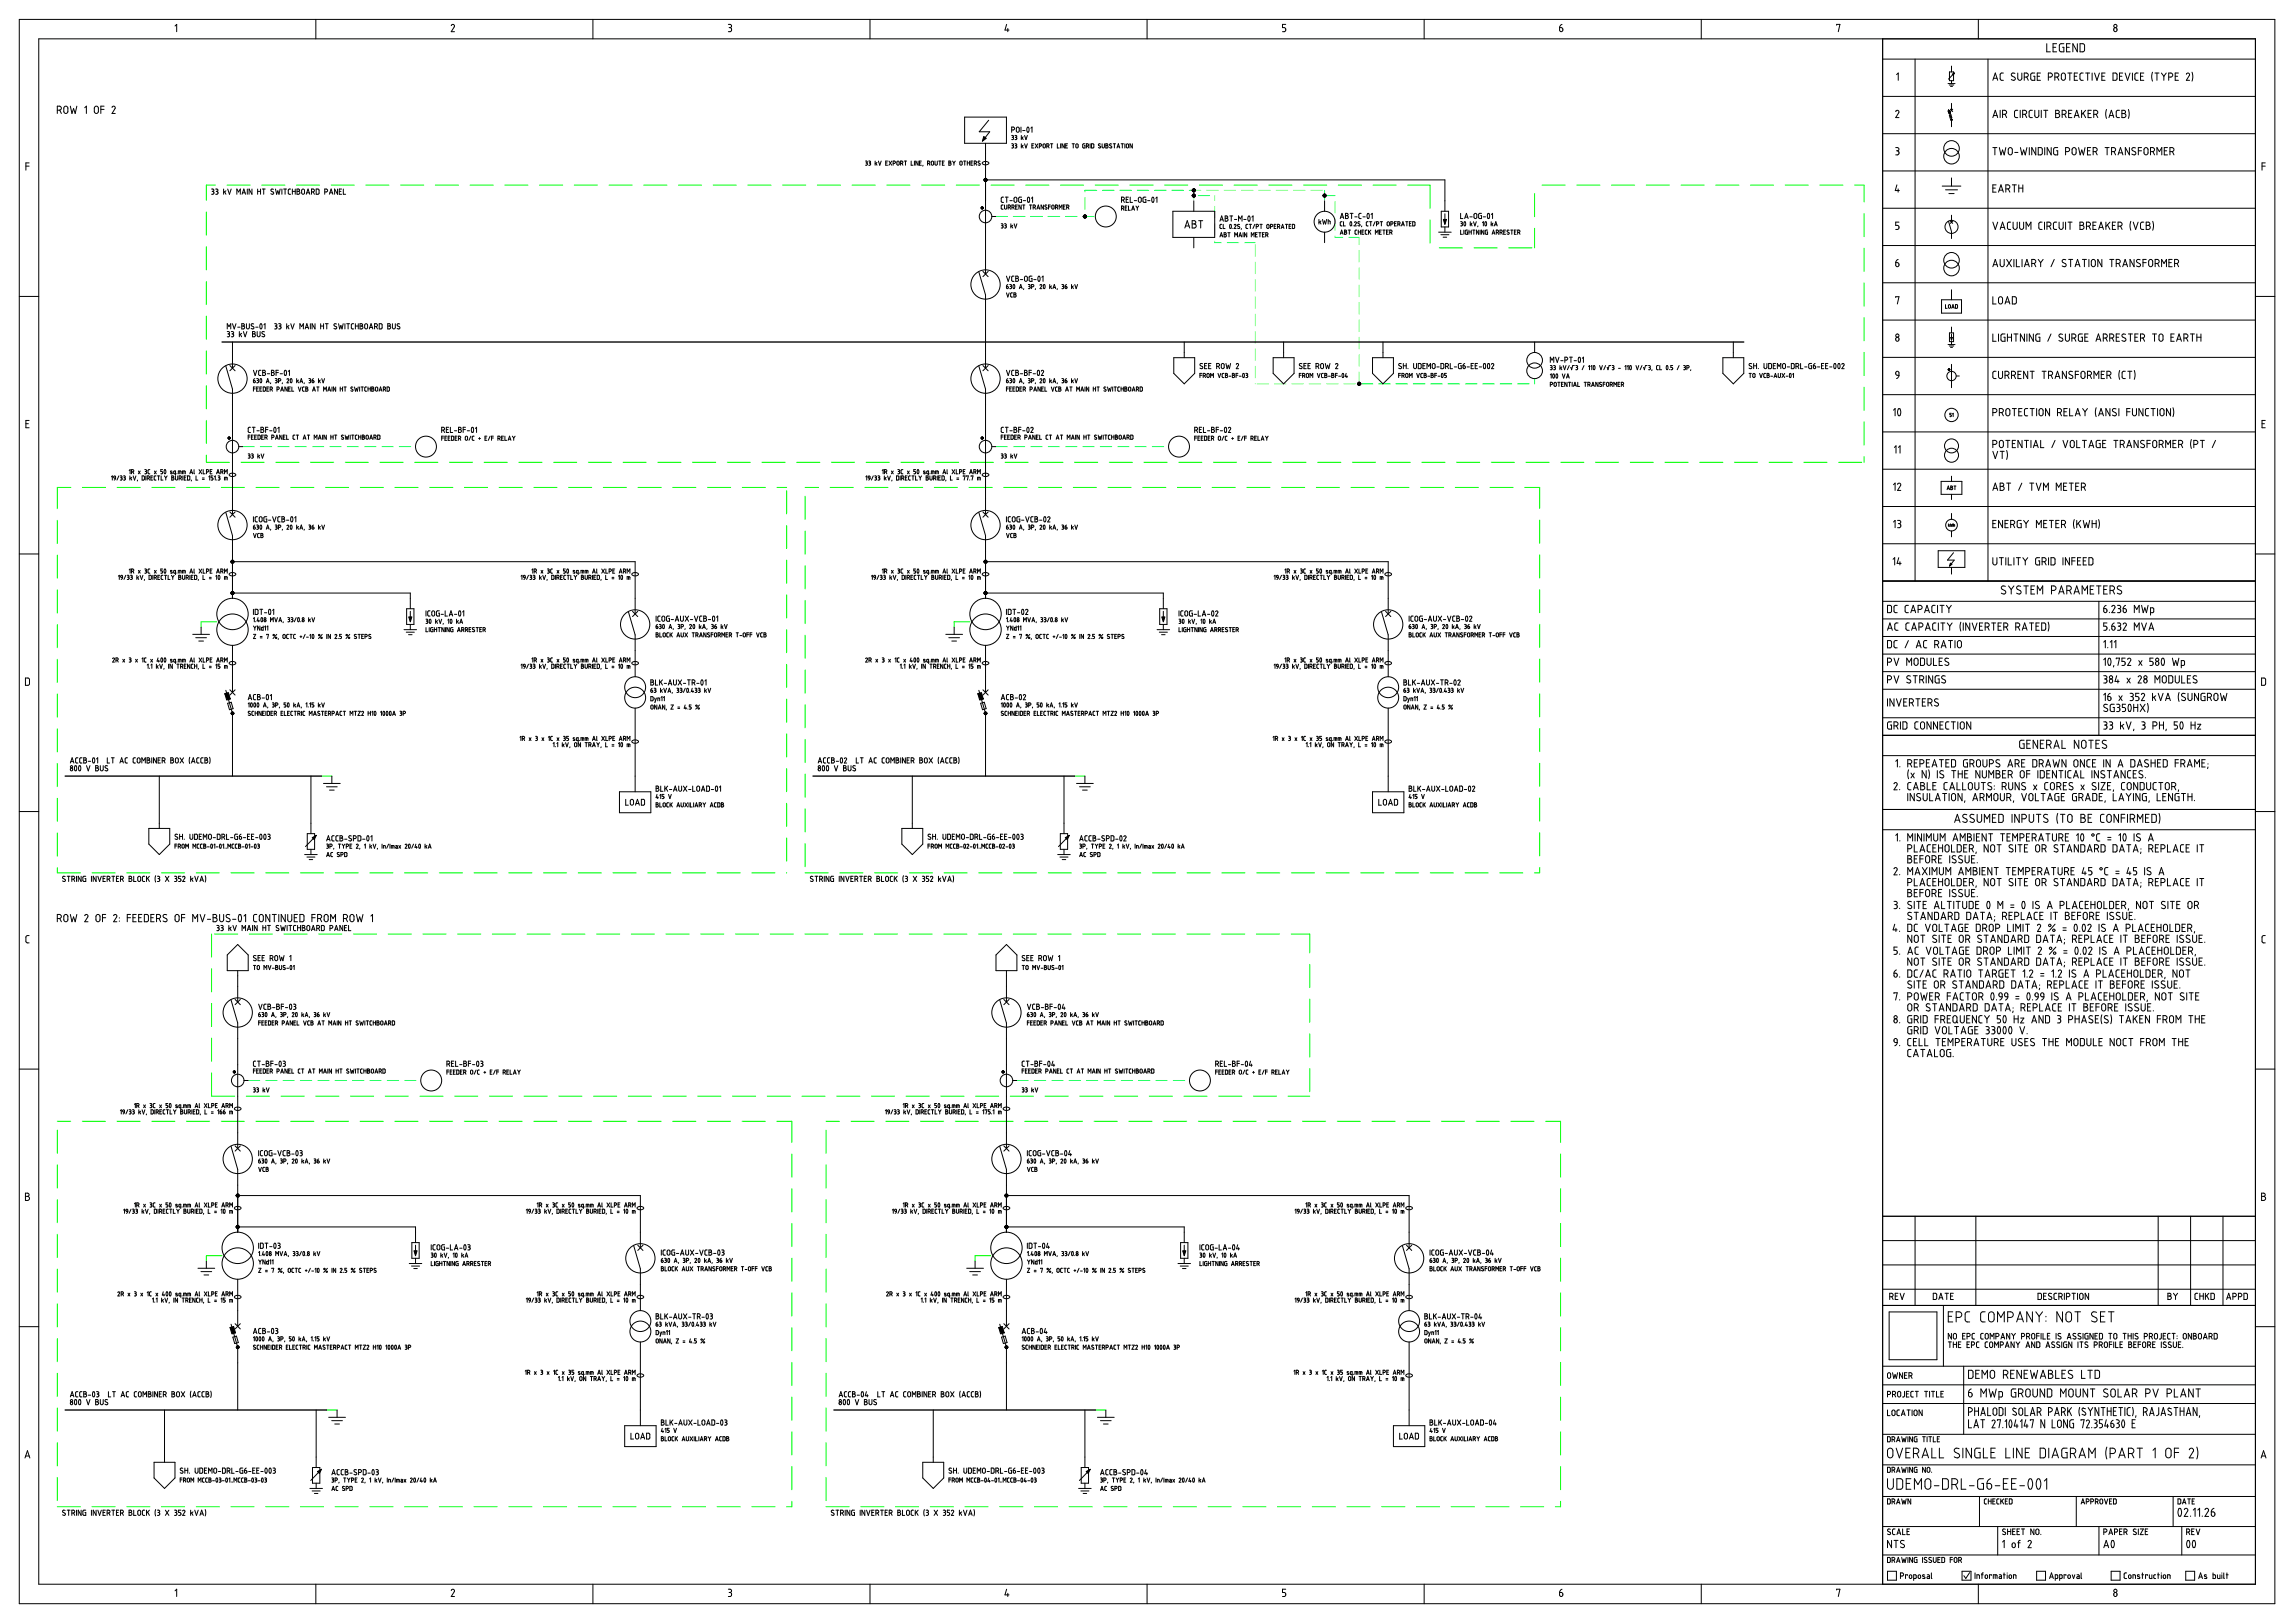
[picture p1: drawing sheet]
<svg xmlns="http://www.w3.org/2000/svg" width="1189mm" height="841mm" viewBox="0 0 1189 841" stroke-linecap="round" stroke-linejoin="round" font-family="sans-serif">
<g fill="none" stroke="#000" stroke-width=".52">
<path d="M10 10h1169v821h-1169zM91 13h1v3M164 10v10M234 13a.9 .9 0 0 1 1 0 .9 .9 0 0 1 0 1M235 14l-1 2h2M307 10v10M377 13h1a.8 .8 0 0 1 1 0 .8 .8 0 0 1-1 1M378 14h.1M378 14l1 1v1h-2M451 10v10M522 13l-1 3h2M522 15v1"/>
<path d="M594 10v10M665 16h1M665 14l1 1-1 1M666 13h-1v1h1M738 10v10M808 14h1a1 1 0 0 1 1 1 1 1 0 0 1-1 1 1 1 0 0 1-1 0zM810 13l-2 1M882 10v10M952 13h2l-1 3M1025 10v10M20 20h1149v801h-1149zM976 20v801"/>
<path d="M976 31h193M983 39l1-1v4M992 31v270M1010 37h2v5h-2zM1011 34v3M1012 38l-2 3M1030 31v270M1038 38h-1v1v2l1 1M1044 38a1 1 0 0 0-1 0 1 1 0 0 0 0 1l1 1a1 1 0 0 1 0 2 1.1 1.1 0 0 1-2-1M1046 38v3M1048 38v3a1 1 0 0 1-1 1 1 1 0 0 1-1-1M1049 40h1a1 1 0 0 0 1-1 1 1 0 0 0-1-1h-1v4"/>
<path d="M1050 40l1 2M1055 38h-3v3l1 1h2v-2h-1M1056 40h1M1057 38h-1v4h1M1061 23v4h2M1062 40h1a1 1 0 0 0 1-1 1 1 0 0 0-1-1h-1v4M1064 25h1M1065 40h1a1 1 0 0 0 1-1 1 1 0 0 0-1-1h-1v4M1066 23h-2v4h2M1066 40l1 2M1069 38h1v3a1 1 0 0 1-1 1 1 1 0 0 1-1-1zM1070 23h-3v3l1 1h2v-2h-1"/>
<path d="M1071 25h1M1072 38h2M1073 38v4M1073 23h-2v4h2M1075 40h1M1077 23v4l-3-4v4M1077 38h-2v4h2M1078 23h2v3v1h-2zM1080 38h-2v1v2l2 1M1081 38h2M1082 38v4M1084 38v4"/>
<path d="M1085 38l2 4 1-4M1089 40h2M1091 38h-2v4h2M1095 38h2v3v1h-2zM1098 40h2M1100 38h-2v4h2M1101 38l2 4 1-4M1105 38v4M1108 38h-1l-1 1v2l2 1M1109 40h2M1111 38h-2v4h2M1116 37l-1 3 1 2"/>
<path d="M1117 38h2M1118 38v4M1120 38l1 2M1121 40v2M1123 38l-2 2M1124 40h1a1 1 0 0 0 1-1 1 1 0 0 0-1-1h-1v4M1127 40h2M1129 38h-2v4h2M1133 38a.8 .8 0 0 1 1 0 .8 .8 0 0 1 1 1l-2 3h2M1136 37v3v2M30 57h1a1.1 1.1 0 0 0 1-1 1.1 1.1 0 0 0-1-1h-1v4M31 57l1 2"/>
<path d="M34 55h1v3a1.1 1.1 0 0 1-1 1 1.1 1.1 0 0 1-1-1zM36 55l1 4 1-3 1 3 1-4M44 56l1-1v4M49 55h2v3a1.1 1.1 0 0 1-1 1 1.1 1.1 0 0 1-1-1zM52 57h2M54 55h-2v4M58 56a.9 .9 0 0 1 1-1 .9 .9 0 0 1 1 1l-2 3h2M976 50h193M982 58a1.1 1.1 0 0 1 2-1 .9 .9 0 0 1 0 1l-2 3h2M1010 43h3M1010 57l1 5v4M1010 44h3"/>
<path d="M1010 60l1-1 1 2h-1zM1011 57l1 1M1011 45h1M1011 42v1M1011 54v3M1012 57l-1 1M1033 42l1-4 1 4M1033 41h2M1033 60h2M1037 57v4M1038 59h1a1 1 0 0 0 1-1 1 1 0 0 0-1-1h-1v4M1039 59l1 2"/>
<path d="M1046 57h-1l-1 1v2l2 1M1047 57v4M1048 59h1a1 1 0 0 0 1-1 1 1 0 0 0-1-1h-1v4M1049 59l1 2M1053 57h-1v1v2l1 1M1055 57v3a1 1 0 0 0 1 1 1 1 0 0 0 1-1v-3M1058 57v4M1059 57h2M1060 57v4M1065 57h1a.8 .8 0 0 1 1 1 .8 .8 0 0 1-1 1 1.1 1.1 0 0 1 1 1 1.1 1.1 0 0 1-1 1h-1zM1065 59h1M1069 59h1a1 1 0 0 0 1-1 1 1 0 0 0-1-1h-1v4"/>
<path d="M1070 59l1 2M1072 59h1M1074 57h-2v4h2M1075 60h2M1079 57v4M1080 59l1 2M1081 57l-2 2M1082 59h1M1084 57h-2v4h2M1085 59h1a1 1 0 0 0 1-1 1 1 0 0 0-1-1h-1v4M1086 59l1 2M1092 57l-1 2 1 2"/>
<path d="M1093 60h2M1098 57h-1v1v2l1 1M1100 57h1a.8 .8 0 0 1 1 1 .8 .8 0 0 1-1 1 1.1 1.1 0 0 1 1 1 1.1 1.1 0 0 1-1 1h-1zM1100 59h1M1103 57v2v2M500 61h22v13h-22zM511 74v68M512 62l-5 6h6l-4 5M524 67h1a.8 .8 0 0 0 1 0 .8 .8 0 0 0-1-1h-1v3M524 70h1v1M524 75h1M525 71h.1"/>
<path d="M525 75h.1M525 71v1h-1M525 75v1l-1 1M526 70h1l-1 1M526 75h1h-1M526 71h.1M526 75h.1M526 71l1 1h-1M526 75l1 1-1 1M527 66h1v2a.8 .8 0 0 1-1 1 .8 .8 0 0 1 0-1zM529 66v3M529 70v2"/>
<path d="M529 75v2M530 71v1M530 76v1M530 68h1M530 71l-1 1M530 75l-1 1M531 70l1 2v-2M531 75l1 2v-2M532 66a1.3 1.3 0 0 1 1 1 1.3 1.3 0 0 1-1 1zM534 66h1v3M535 75h.1M536 75h-1v2h1"/>
<path d="M536 75l2 2M538 75l-2 2M539 76a.7 .7 0 0 0 1-1 .6 .6 0 0 0-1 0v2M541 75h1v1a.7 .7 0 0 1-1 1 .6 .6 0 0 1 0-1zM542 76h1a.7 .7 0 0 0 1-1 .6 .6 0 0 0-1 0h-1v2M543 76l1 1M544 75h2M545 75v2M548 75v2h1M550 75v2M552 75v2l-2-2v2M552 75h1"/>
<path d="M553 75h-1v2h1M556 75h1M556 75v2M558 75h1v1a.7 .7 0 0 1-1 1 .6 .6 0 0 1 0-1zM561 75v1M562 75v2l-1-1M562 75h-1M563 76h1a.6 .6 0 0 0 0-1h-1v2M564 76v1M565 75v2M566 75h1v2h-1zM570 75h-1l1 1a.6 .6 0 0 1 0 1 .7 .7 0 0 1-1-1"/>
<path d="M571 75v1a.7 .7 0 0 0 1 1 .6 .6 0 0 0 0-1v-1M573 75h1a.6 .6 0 0 1 0 1 .6 .6 0 0 1 0 1h-1zM573 75h1M576 75h-1l1 1a.6 .6 0 0 1 0 1 .7 .7 0 0 1-1-1M577 75h1M578 75v2M579 77l1-2v2M579 76h1M581 75h1M582 75v2M583 75v2M584 75h1v1a.7 .7 0 0 1-1 1 .6 .6 0 0 1 0-1z"/>
<path d="M587 75v2l-1-2v2M976 69h193M982 76h1a.8 .8 0 0 1 1 1 .8 .8 0 0 1-1 1M983 78h.1M983 78l1 1v1h-2M1033 61l1-4 1 4M1033 76h2M1034 76v4M1036 76l1 4 1-2 1 2 1-4M1041 77h2v2a1 1 0 0 1-1 1 1 1 0 0 1-1-1zM1044 79h2M1047 76l1 4 1-2 1 2v-4"/>
<path d="M1052 76v4M1055 76v4l-2-4v4M1056 76l2 1v2v1h-2zM1060 76v4M1063 76v4l-2-4v4M1066 76l-2 1v2l1 1h1v-2M1070 79h2a1 1 0 0 0 1-1 1.1 1.1 0 0 0-1-2h-2v4M1074 77a1 1 0 0 1 1 0 1 1 0 0 1 1 1v1a1 1 0 0 1-1 1 1 1 0 0 1-1-1zM1075 61l1-4 2 4M1077 76l1 4 1-2 1 2 1-4M1082 78h1M1084 76h-2v4h2"/>
<path d="M1085 79h1a1 1 0 0 0 1-1 1.1 1.1 0 0 0-1-2h-1v4M1086 79l1 1M1091 76h2M1092 76v4M1093 61l1-4 1 4M1094 79h1a1 1 0 0 0 1-1 1.1 1.1 0 0 0-1-2h-1v4M1096 79v1M1098 79h2M1104 76v4l-3-4v4M1107 77h-1a.9 .9 0 0 0-1 0 .9 .9 0 0 0 0 1l1 1a1 1 0 0 1 0 1 1 1 0 0 1-1 0M1108 78h2M1110 76h-2v4"/>
<path d="M1112 77h1v2a1 1 0 0 1-1 1 1 1 0 0 1-1-1zM1114 79h2a1 1 0 0 0 1-1 1.1 1.1 0 0 0-1-2h-2v4M1116 79l1 1M1122 78h1M1123 76h-1v4h1M1125 79h1a1 1 0 0 0 1-1 1.1 1.1 0 0 0-1-2h-1v4M1126 79l1 1M13 86h2M15 84h-2v4M110 98a.7 .7 0 0 1 1 1 .6 .6 0 0 1-1 0M110 99h.1M110 99l1 1-1 1"/>
<path d="M112 98a.7 .7 0 0 1 1 1 .6 .6 0 0 1-1 0M112 99h.1M112 99l1 1-1 1M116 98v3M116 99l1 2M117 99l-1 1M118 98l1 3 1-3M126 100h1M128 98v3M131 98v3l-2-3v3M134 99h1M134 98v3"/>
<path d="M135 98v3M136 98h1M137 98v3M141 99l1 1a.7 .7 0 0 1-1 1 .7 .7 0 0 1-1-1M142 98h-1v1M143 98v3l1-2 1 2v-3M146 98v3M147 98h1M148 98v3M151 98l-2 1v1l2 1M152 99h1M152 98v3"/>
<path d="M153 98v3M154 98h1a.6 .6 0 0 1 0 1 .8 .8 0 0 1 0 1 .8 .8 0 0 1 0 1h-1zM154 99h1M157 98h1v2a.8 .8 0 0 1-1 1 .8 .8 0 0 1-1-1zM159 100h1M161 99h1a.8 .8 0 0 0 1 0 .8 .8 0 0 0-1-1h-1v3M162 99l1 2M164 98h1v3h-1zM168 99h1a.8 .8 0 0 0 1 0 .8 .8 0 0 0-1-1h-1v3M171 100h1M175 98v3l-2-3v3M176 99h1"/>
<path d="M177 98h-1v3h1M178 98v3h1M449 83v1M449 84h.1M449 84l1 1M449 85h.1M450 85l-1 1M450 83l1 1M450 84h1M451 84v1M451 85l-1 1M454 83v3"/>
<path d="M454 85v1M454 84v1M455 83l1 3 1-3M459 84h1M460 83h-1v3h1M461 83l1 3M462 83l-1 3M463 85a.7 .7 0 0 0 1-1 .7 .7 0 0 0-1-1v3M465 84h1v1a.7 .7 0 0 1-1 1 .6 .6 0 0 1 0-1zM467 85h.1M467 85a.7 .7 0 0 0 1-1 .7 .7 0 0 0-1-1v3M467 85l1 1"/>
<path d="M469 83h1M469 83v3M472 83v3h1M474 83v3M476 83v3l-1-3v3M477 84h.1M477 83v3M478 86h.1M481 85l1 1M481 83a.7 .7 0 0 1 1 1 .7 .7 0 0 1-1 1M481 83v3M483 84h1v1a.7 .7 0 0 1-1 1 .6 .6 0 0 1 0-1z"/>
<path d="M485 83v2a.6 .6 0 0 0 0 1 .7 .7 0 0 0 1-1v-2M486 83h2M487 83v3M488 84h1M489 83h-1v3h1M492 83l1 1v2h-1zM492 84h.1M494 83v1M494 84v2M495 83l-1 1M498 84l1 1a.7 .7 0 0 1-1 1 .7 .7 0 0 1-1-1zM499 83h2"/>
<path d="M500 83v3M501 84h1M501 83v3M502 83v3M503 84h1M504 83h-1v3h1M505 85h1M506 85a.6 .6 0 0 0 0-1 .6 .6 0 0 0 0-1h-1v3M506 85v1M508 84h-1l1 1a.6 .6 0 0 1 0 1 .7 .7 0 0 1-1-1M509 84a1.5 1.5 0 0 1 2-1 1.5 1.5 0 0 1 1 2 1.9 1.9 0 0 1-3-1zM511 93h238v16"/>
<path d="M976 89h193M983 96l-1 3h2M984 98v2M1007 96h9M1008 98h6M1011 92v4M1033 97h1M1034 96h-1v4h1M1036 100l1-4 1 4M1036 99h2M1040 98h1a1 1 0 0 0 1-1 1 1 0 0 0-1-1h-1v4M1041 98l1 2"/>
<path d="M1043 96h2M1044 96v4M1046 96v4M1046 97h2M1048 96v4M1098 80l1-4 1 4M1118 80v-4l1 3 1-3v4M1172 86h2M1174 84h-2v4M123 101v-3l1 1 1-1v3M125 101l1-3 1 3M159 101l1-3 1 3"/>
<path d="M171 101l1-3 1 3M514 112h2M519 116h1l-1 1M519 117h.1M519 117l1 1h-1M520 106l-1 1v1h1M520 102l-1 1v2h1M521 106v2a.6 .6 0 0 0 1 0v-2M521 116v1M521 117h.1M521 102h1M521 117v1"/>
<path d="M522 102v3M522 107h1a.6 .6 0 0 0 1 0 .7 .7 0 0 0-1-1h-1v2M523 107l1 1M523 104h2M524 116v2M524 117l1 1M524 107h1a.6 .6 0 0 0 1 0 .7 .7 0 0 0-1-1h-1v2M525 117h-1M525 107l1 1M526 116v2l1-2M526 102h1v2a.8 .8 0 0 1-1 1 .8 .8 0 0 1 0-1zM526 107h1"/>
<path d="M527 106h-1v2h1M529 106v2l-1-2v2M529 102l-1 1v2h1v-2M530 106h1M530 104h2M531 106v2M533 102a1.3 1.3 0 0 1 1 2 1.3 1.3 0 0 1-1 1zM534 106h1M534 106v2M535 103v-1v3M535 107h1a.6 .6 0 0 0 1 0 .7 .7 0 0 0-1-1h-1v2M536 107l1 1"/>
<path d="M537 108l1-2 1 2M538 108h1M541 106v2l-1-2v2M543 106l-2 1 2 1a.6 .6 0 0 1-1 0 .6 .6 0 0 1-1 0M543 107h1M544 106h-1v2M545 106h1v2a.6 .6 0 0 1-1 0zM547 107h1a.6 .6 0 0 0 0-1h-1v2M548 107v1M549 108v-2l1 1v-1v2M551 107h1M552 106h-1v2h1"/>
<path d="M553 107a.6 .6 0 0 0 1 0 .7 .7 0 0 0-1-1v2M554 107v1M581 104h1a.8 .8 0 0 0 1-1 .8 .8 0 0 0-1-1h-1v3M581 108h1a.6 .6 0 0 0 0-1h-1v2M582 108v1M582 104l1 1M583 108h1M584 103h1M584 107h-1v2h1M585 107v2h1M585 102h-1v3h1M586 102v3h1"/>
<path d="M587 109v-2l1 2M587 108h1M588 104h1M589 107v1M589 108v1M590 107l-1 1M590 102h1v2a.8 .8 0 0 1 0 1 .8 .8 0 0 1-1-1zM594 102l-2 1 1 2h1v-2h-1M595 104h1M597 102a1.3 1.3 0 0 1 1 2 1.3 1.3 0 0 1-1 1zM599 103l1-1v3M608 109h22v14h-22z"/>
<path d="M614 118l1-4 2 4M614 117h2M618 114h1a.8 .8 0 0 1 1 1 .8 .8 0 0 1-1 1 1.1 1.1 0 0 1 1 1 1.1 1.1 0 0 1-1 1h-1zM618 116h1M619 104v5M621 114h2M622 114v4M632 115l1-3 1 3M632 114h2M633 116l-1 1v1h1M634 116v2h1M635 112h1a.6 .6 0 0 1 0 1 .7 .7 0 0 1 0 1 .7 .7 0 0 1 0 1h-1z"/>
<path d="M635 113h1M637 112h2M637 116a1 1 0 0 1 1 1 1 1 0 0 1-1 1zM638 112v3M639 118h.1M640 116l1 1-1 1h1M640 117h.1M640 114h1M642 115v-3l1 1 1-1v3M642 116l-1 1 1 1a.6 .6 0 0 1-1 0M643 118v1M645 114h1"/>
<path d="M647 116l-1 1v1h1M647 112a1.3 1.3 0 0 1 1 1 1.3 1.3 0 0 1-1 1zM647 116h2M648 116v2M649 113v-1v3M650 116l-1 2M651 117h1a.6 .6 0 0 0 0-1h-1v2M653 116h1M654 116v2M656 118a.6 .6 0 0 0 1 0 .6 .6 0 0 0 1 0M656 117a.7 .7 0 0 1 1-1 .7 .7 0 0 1 1 1M657 117v1"/>
<path d="M658 117v1M658 117h1a.6 .6 0 0 0 1 0 .7 .7 0 0 0-1-1h-1v2M660 117h1M661 116h-1v2h1M662 117h1a.6 .6 0 0 0 0-1h-1v2M663 117v1M664 118l1-2v2M664 118h1M666 116h1M667 116v2M668 117h1M669 116h-1v2h1"/>
<path d="M670 116h1v2h-1zM684 114v2M684 115l1 1M685 114l-1 1M685 114l1 2v-2l1 2 1-2M686 104v5M688 114h1M688 114v2M689 115v1M695 113v-2l1 2M695 113h1M696 115h-1v2h1"/>
<path d="M696 115v2h1M697 119h1l-1 1a.7 .7 0 0 1 1 1 .6 .6 0 0 1-1 0zM697 111h1a.6 .6 0 0 1 1 0 .7 .7 0 0 1-1 1 .7 .7 0 0 1 1 1 .7 .7 0 0 1-1 0h-1zM697 112h1M699 119h1M699 119v2M700 111h1M700 115a1 1 0 0 1 1 1 1 1 0 0 1-1 1zM700 111v2M701 117h.1M702 115h.1M702 115h1v1"/>
<path d="M702 112h1M703 116l-1 1h1M703 119l-1 1v1h1M704 119v2M705 115h-1l1 1a.6 .6 0 0 1 0 1 .6 .6 0 0 1-1 0M705 119v2M705 111h-1v2h1M706 117v1M706 112h2M707 119h-1v2h1M709 119l-1 1v1h1M709 111a1.3 1.3 0 0 1 1 1 1.3 1.3 0 0 1-1 1z"/>
<path d="M709 115h-1v2h1M709 119v2M710 115h1M710 115v2M710 119l-1 2M711 111v2M713 115l-1 2M713 116h1M714 116a.6 .6 0 0 0 1 0 .7 .7 0 0 0-1-1h-1v2M715 115h2M716 115v2M716 119h-1v2h1"/>
<path d="M717 119h1M717 119v2M719 115h1v1a.7 .7 0 0 1-1 1 .6 .6 0 0 1 0-1zM720 119h-1v2h1M721 116h.1M721 116a.6 .6 0 0 0 1 0 .7 .7 0 0 0-1-1v2M723 116h.1M724 115h-1v2h1M724 116h1M725 116a.6 .6 0 0 0 1 0 .7 .7 0 0 0-1-1h-1v2M725 116l1 1M726 117l1-2 1 2"/>
<path d="M727 116h1M728 115h2M729 115v2M730 116h1M731 115h-1v2h1M732 115h1v2h-1zM747 109h4v9h-4zM749 111v4M749 118v2M757 115h1l-1 1M757 111v2h1M757 119v2h1"/>
<path d="M757 116h.1M757 116l1 1h-1M759 119v2M759 115a1 1 0 0 1 1 1 1 1 0 0 1-1 1zM759 113l1-2 1 2M759 113h2M761 119h-2l1 2h1l-1-1M761 119v2M762 112h1M762 115v2M762 116l1 1M762 119v2"/>
<path d="M763 116h-1M763 119h1M764 115v2l1-2M764 119v2M764 111h1v2a.8 .8 0 0 1-1 0zM766 117v1M766 119v2l-1-2v2M767 119v2M768 111h-2l1 2h1v-1h-1M768 115h1v2M769 112h1M769 119v2l-1-2v2"/>
<path d="M770 115a1 1 0 0 1 0 1 1 1 0 0 1 0 1zM771 119h-1v2h1v-1M771 111a1.3 1.3 0 0 1 1 1 1.3 1.3 0 0 1-1 1zM773 115v2M773 111h1v2M773 116l1 1M774 116h-1M774 117l1-2 1 2M775 116h1M780 119h-1v2h1M782 119l-1 1 1 1M783 119h1"/>
<path d="M784 119v2M786 119h-1v2h1M976 108h193M984 115h-2v2h2v1v1h-2M1010 115l1 5v4M1010 100h3M1011 115l1 1M1011 112v3M1012 115l-1 1M1033 115l1 4 1-4M1037 119l1-4 1 4M1037 118h2"/>
<path d="M1042 115h-1l-1 1v2l2 1M1043 115v3a1 1 0 0 0 1 1 1 1 0 0 0 1-1v-3M1047 115v3a1 1 0 0 0 1 1 1 1 0 0 0 1-1v-3M1050 119v-4l1 2 2-2v4M1058 115h-1v1v2l1 1M1060 115v4M1061 117h1a1 1 0 0 0 1-1 1 1 0 0 0-1-1h-1v4M1062 117l1 2M1066 115h-1l-1 1v2l2 1M1067 115v3a1 1 0 0 0 1 1 1 1 0 0 0 1-1v-3M1070 115v4M1072 115h2"/>
<path d="M1073 115v4M1078 115h1a.8 .8 0 0 1 1 1 .8 .8 0 0 1-1 1 1.1 1.1 0 0 1 1 1 1.1 1.1 0 0 1-1 1h-1zM1078 117h1M1081 117h1a1 1 0 0 0 1-1 1 1 0 0 0-1-1h-1v4M1083 117v2M1085 117h1M1086 115h-1v4h1M1088 119l1-4 1 4M1088 118h2M1091 115v4M1092 117l1 2M1093 115l-2 2"/>
<path d="M1095 117h1M1096 115h-1v4h1M1098 117h1a1 1 0 0 0 1-1 1 1 0 0 0-1-1h-1v4M1099 117l1 2M1104 115v2v2M1106 115l1 4 1-4M1111 115h-1l-1 1v2l2 1M1112 115h1a.8 .8 0 0 1 1 1 .8 .8 0 0 1-1 1 1.1 1.1 0 0 1 1 1 1.1 1.1 0 0 1-1 1h-1zM1112 117h1M1116 115v2v2M619 123v5M632 123l1-2 1 2"/>
<path d="M632 122h1M634 121h1v1a.6 .6 0 0 1 1 0 .7 .7 0 0 1-1 1h-1zM634 122h1M636 121h2M637 121v2M640 123v-2l1 1v-1v2M642 123l1-2v2M642 122h1M644 121v2M646 121v2l-1-2v2M648 123v-2l1 1 1-1v2M651 122h.1"/>
<path d="M652 121h-1v2h1M652 121h2M653 121v2M654 122h1M655 121h-1v2h1M656 122h1M657 122a.6 .6 0 0 0 0-1h-1v2M657 122v1M686 120v6M695 121v-2l1 2M695 121h1M697 120h.1"/>
<path d="M704 120h1M706 120h1M710 120v1M713 121v-2l1 1v-1v2M715 120h1M719 120h.1M720 120h1a.6 .6 0 0 0 0-1h-1v2M721 120v1M746 120h6M747 122h4M748 123h2M761 120h1"/>
<path d="M773 121l1-2 1 2M773 121h2M775 120h1a.6 .6 0 0 0 1 0 .7 .7 0 0 0-1-1h-1v2M776 120l1 1M777 120h1M778 120a.6 .6 0 0 0 1 0 .7 .7 0 0 0-1-1h-1v2M778 120l1 1M779 120h1M782 120v1a.6 .6 0 0 1-1 0M785 120h1M787 120h.1M787 120a.6 .6 0 0 0 1 0 .7 .7 0 0 0-1-1v2"/>
<path d="M787 120l1 1M976 127h193M982 136h1a1 1 0 0 1 1 1 1 1 0 0 1 0 1 1.1 1.1 0 0 1-2-1zM984 134l-2 2M1033 138l1-4 1 4M1033 137h2M1037 134v3a1 1 0 0 0 1 1 1 1 0 0 0 1-1v-3M1040 134l2 4M1042 134l-2 4M1044 134v4M1045 134v4h2M1048 134v4"/>
<path d="M1049 138l1-4 2 4M1050 137h1M1053 137h1a1.1 1.1 0 0 0 1-2 1 1 0 0 0-1-1h-1v4M1054 137l1 1M1056 134l2 2M1058 136v2M1059 134l-1 2M1065 134l-2 4M1071 135h-1a.9 .9 0 0 0-1 0 .9 .9 0 0 0 0 1l1 1a1 1 0 0 1 0 1 1 1 0 0 1-1 0M1072 134h2M1073 134v4M1075 138l2-4 1 4"/>
<path d="M1076 137h2M1079 134h2M1080 134v4M1083 134v4M1084 135a1 1 0 0 1 1-1 1 1 0 0 1 1 1v2a1 1 0 0 1-1 1 1 1 0 0 1-1-1zM1089 134v4l-2-4v4M1093 134h2M1094 134v4M1097 137h1a1.1 1.1 0 0 0 1-2 1 1 0 0 0-1-1h-1v4M1098 137l1 1M1100 138l1-4 2 4M1100 137h2"/>
<path d="M1106 134v4l-2-4v4M1109 135a1 1 0 0 0-2 0 .9 .9 0 0 0 1 1l1 1a1 1 0 0 1 0 1 1 1 0 0 1-2 0M1111 136h1M1112 134h-1v4M1114 135a1 1 0 0 1 1-1 1 1 0 0 1 1 1v2a1 1 0 0 1-1 1 1 1 0 0 1-1-1zM1117 137h1a1.1 1.1 0 0 0 1-2 1 1 0 0 0-1-1h-1v4M1118 137l1 1M1120 138v-4l2 3 1-3v4M1124 136h1M1126 134h-2v4h2M1127 137h1a1.1 1.1 0 0 0 1-2 1 1 0 0 0-1-1h-1v4M1128 137l1 1"/>
<path d="M10 154h10M507 141l4 12v38M509 141l3 2M512 141l-3 2M522 148l1 1M522 148v1M522 143v3l1-3M522 152v2l1-2M522 149v1l1-1M522 147v1M523 147l1 1M524 148h.1"/>
<path d="M524 148v1M524 149l-1 1M524 144v1M524 145l2 1M525 152h-1v2h1M525 148a1 1 0 0 1 1 1 1 1 0 0 1-1 0zM525 152h1v2h-1zM525 153h1M526 143l-2 1M526 143h1a.7 .7 0 0 1 1 1 .6 .6 0 0 1-1 0 .8 .8 0 0 1 1 1 .8 .8 0 0 1-1 1h-1zM526 144h1M528 150l1-3 1 3"/>
<path d="M528 149h2M529 145h1M531 150h-1M531 143h1v2a.8 .8 0 0 1 0 1 .8 .8 0 0 1-1-1zM533 147l1 1h-1M533 148h.1M533 148l1 1M534 149l-1 1M535 149a.7 .7 0 0 0 1-1 .7 .7 0 0 0-1-1v3M535 143h-2l1 3h1v-2h-1M536 145h1M537 150h.1"/>
<path d="M538 143a1.3 1.3 0 0 1 1 1 1.3 1.3 0 0 1-1 2zM539 148h1l-1 2h1M540 144l1-1v3M541 148a1 1 0 0 1 1 1 1 1 0 0 1-1 0zM544 147v3M544 149l1 1M545 148l-1 1M546 150v-3l1 3M546 149h1M548 150h.1M550 147l1 1M551 148h.1"/>
<path d="M551 148v1M551 149l-1 1M552 149v1l1-1M552 148l1 1M552 148v1M553 147l-1 1M555 147v3M556 149v1M556 148l-1 1M557 147l1 3v-3M976 147h193M982 154h2l-1 4"/>
<path d="M1006 155h11v7h-11zM1008 158v2h1M1010 158h1v2h-1zM1011 150v5M1011 160l1-2 1 2M1012 159h1M1013 158h1v2h-1zM1033 154v4h1M1036 154a1 1 0 0 1 1 0 1 1 0 0 1 1 1v1a1.1 1.1 0 0 1-1 2 1.1 1.1 0 0 1-1-2zM1039 158l1-4 2 4M1039 156h2M1043 154h2v3h-1l-1 1z"/>
<path d="M1169 154h10M118 172a.6 .6 0 0 1 1 0 .7 .7 0 0 1-1 1M118 170v-2l1 1 1-1v2M118 173h.1M118 173l1 1-1 1M120 172a.6 .6 0 0 1 1 0 .7 .7 0 0 1-1 1M120 173h.1M120 177v14M120 168l1 2 1-2M120 173l1 1-1 1M123 170h1M124 172v3"/>
<path d="M125 173v2M125 173l-1 1M125 168h1a.6 .6 0 0 1 1 0 .7 .7 0 0 1-1 1 .8 .8 0 0 1 1 1 .8 .8 0 0 1-1 0h-1zM125 169h1M126 172l1 3 1-3M128 170a.8 .8 0 0 0 1 0M128 168v2M129 168v2M131 172h1a.6 .6 0 0 1 0 1 .8 .8 0 0 1 0 1 .8 .8 0 0 1 0 1h-1zM131 173h1M131 169a.7 .7 0 0 1 0 1 .7 .7 0 0 1-1 0M131 168h-1l1 1"/>
<path d="M133 170h1M133 172v2a.8 .8 0 0 0 1 1 .8 .8 0 0 0 1-1v-2M135 168a1.3 1.3 0 0 1 1 1 1.3 1.3 0 0 1-1 1zM137 168v2M137 172h-1l1 1a1 1 0 0 1 0 2 .7 .7 0 0 1-1-1M142 168h1a.6 .6 0 0 1 1 0 .7 .7 0 0 1-1 1M143 169h.1M143 169v1h-1M144 168h1a.6 .6 0 0 1 1 0 .7 .7 0 0 1-1 1M145 169h.1M145 169l1 1h-2M149 168v2"/>
<path d="M149 169l1 1M150 169l-1 1M151 168l1 2v-2M155 170v-2l1 1 1-1v2M158 170l1-2 1 2M158 170h2M161 168v2M163 168v2l-1-2v2M166 169h2M166 168v2M168 168v2M169 168h1"/>
<path d="M169 168v2M174 168h-1l1 1a.7 .7 0 0 1 0 1 .7 .7 0 0 1-1 0M175 168l1 2 1-1v1l1-2M179 168v2M180 168h1M180 168v2M183 168h-1v2h1M184 169h2M184 168v2M186 168v2M187 168a.6 .6 0 0 1 1 0 .7 .7 0 0 1-1 1 .8 .8 0 0 1 1 1 .8 .8 0 0 1-1 0zM187 169h.1"/>
<path d="M189 170a.8 .8 0 0 0 1 0 .8 .8 0 0 0 1 0M189 168a.8 .8 0 0 1 1 0 .8 .8 0 0 1 1 0M189 169v1M190 169v1M191 170l1-2 1 2M192 170h1M194 169h1a.8 .8 0 0 0 1-1 .8 .8 0 0 0-1 0h-1v2M195 169l1 1M197 168h1v2h-1zM201 168h1a.6 .6 0 0 1 0 1 .8 .8 0 0 1 0 1h-1zM201 169h1M203 168v2"/>
<path d="M203 170a.8 .8 0 0 0 1 0 .8 .8 0 0 0 1 0M205 168v2M207 168h-1l1 1a.7 .7 0 0 1 0 1 .7 .7 0 0 1-1 0M614 177v8M665 177v8M717 177v8M795 177v6M898 177v8M976 166h193M1010 179h3M1010 173h2v4h-2zM1011 169v4"/>
<path d="M1011 173v3M1011 177v2M1033 173v4h1M1036 173v4M1039 173l-2 1v2l1 1h1v-2h-1M1040 173v4M1040 175h2M1042 173v4M1044 173h2M1045 173v4M1049 173v4l-2-4v4M1050 173v4"/>
<path d="M1054 173v4l-2-4v4M1057 173l-2 1v2l1 1h1v-2M1063 173l-2 4M1069 173a1 1 0 0 0-2 0 1 1 0 0 0 0 2h2a1 1 0 0 1 0 2 1.1 1.1 0 0 1-2-1M1070 173v3a1 1 0 0 0 1 1 1 1 0 0 0 1-1v-3M1074 175h1a1 1 0 0 0 1-1 1 1 0 0 0-1-1h-1v4M1075 175l1 2M1077 174v2M1079 175v2h-1l-1-1M1079 173h-1l-1 1M1080 175h2M1082 173h-2v4h2"/>
<path d="M1086 177l2-4 1 4M1087 176h1M1090 175h1a1 1 0 0 0 1-1 1 1 0 0 0-1-1h-1v4M1091 175l1 2M1093 175h1a1 1 0 0 0 1-1 1 1 0 0 0-1-1h-1v4M1095 175v2M1097 175h1M1098 173h-1v4h1M1102 173h-1a.9 .9 0 0 0-1 0 1 1 0 0 0 0 2h1a1 1 0 0 1 0 2 1 1 0 0 1-1-1M1103 173h2M1104 173v4M1106 175h2"/>
<path d="M1108 173h-2v4h2M1109 175h1a1 1 0 0 0 1-1 1 1 0 0 0-1-1h-1v4M1111 175v2M1116 173h2M1117 173v4M1119 173a1 1 0 0 1 1 0 1 1 0 0 1 1 1v2a1 1 0 0 1-1 1 1 1 0 0 1-1-1zM1125 175h1M1127 173h-2v4h2M1128 177l1-4 2 4M1128 176h2M1132 175h1a1 1 0 0 0 1-1 1 1 0 0 0-1-1h-1v4M1133 175l1 2"/>
<path d="M1135 173h2M1136 173v4M1139 173v4M1139 175h2M1141 173v4M117 190l3 12v65M119 189l3 3M122 189l-3 3M131 197h1v1h-1zM131 192l1 3 1-3M132 196l-1 1M133 196h1l-1 1"/>
<path d="M133 197h.1M133 197l1 1h-1M135 196a1 1 0 0 1 1 1 1 1 0 0 1-1 1zM135 192h-1v2l1 1M136 192h1a.6 .6 0 0 1 1 0 .7 .7 0 0 1-1 1 .8 .8 0 0 1 1 1 .8 .8 0 0 1-1 1h-1zM136 193h1M138 198l1-2v2M138 198h1M139 194h1M140 198v1M141 192a.6 .6 0 0 1 1 0 .7 .7 0 0 1-1 1 .8 .8 0 0 1 1 1 .8 .8 0 0 1-1 1zM141 193h.1"/>
<path d="M143 196h1l-1 1M143 197h.1M143 193h1M143 197l1 1h-1M144 192h-1v3M144 197h1a.6 .6 0 0 0 1 0 .7 .7 0 0 0-1-1h-1v2M145 194h1M146 198v1M148 192a1.3 1.3 0 0 1 0 1 1.3 1.3 0 0 1 0 1zM149 197l1-1-1 2h1M149 192h1v3M151 196a1 1 0 0 1 0 1 1 1 0 0 1 0 1z"/>
<path d="M154 196v2M154 197l1 1M155 197l-1 1M155 198l1-2 1 2M156 198h1M158 198v1M160 196h1v1M160 197h1M161 197v1h-1M162 197h1l-1 1zM162 196v1M165 196v2"/>
<path d="M165 197l1 1M166 197l-1 1M167 196v2l1-2M507 190l4 12v65M509 189l3 3M512 189l-3 3M522 197v1zM522 192v3l1-3M522 196v1M523 196h1v1M524 197h.1M524 197v1h-1"/>
<path d="M524 192v2M524 194l2 1M525 196a1 1 0 0 1 1 1 1 1 0 0 1-1 1zM526 192h-2M526 192h1a.6 .6 0 0 1 1 0 .7 .7 0 0 1-1 1 .8 .8 0 0 1 1 1 .8 .8 0 0 1-1 1h-1zM526 193h1M528 198l1-2 1 2M528 198h2M529 194h1M531 198l-1 1M531 192h1a.6 .6 0 0 1 0 1 .8 .8 0 0 1 0 1 .8 .8 0 0 1 0 1h-1zM531 193h1"/>
<path d="M533 196h1l-1 1M533 197h.1M533 193h2M533 197l1 1h-1M535 192h-2v3M535 197a.6 .6 0 0 0 1 0 .7 .7 0 0 0-1-1v2M535 194h2M537 198v1M538 192a1.3 1.3 0 0 1 1 1 1.3 1.3 0 0 1-1 1zM539 197v-1l1 1-1 1h1M540 192h1l-1 3h1M541 196a1 1 0 0 1 1 1 1 1 0 0 1-1 1z"/>
<path d="M544 196v2M544 197l1 1M545 197l-1 1M546 198v-2l1 2M546 198h1M548 198v1M550 196h1v1M551 197h.1M551 197v1h-1M552 197h1v1h-1zM553 196l-1 1M555 196v2"/>
<path d="M556 197v1M556 197l-1 1M557 196l1 2v-2M608 185h11v8l-5 6-6-6zM622 194h1M623 193h-1v3M623 188h-1v1l1 1a.7 .7 0 0 1 0 1 .7 .7 0 0 1-1 0M624 195h.1M624 195a.7 .7 0 0 0 1-1 .7 .7 0 0 0-1-1v3M624 190h1M624 195l1 1M625 188h-1v3h1"/>
<path d="M626 194h1v1a.7 .7 0 0 1-1 1 .7 .7 0 0 1-1-1zM626 190h1M627 196v-3l1 2 1-2v3M628 188h-2v3h2M631 190a.8 .8 0 0 0 1-1 .8 .8 0 0 0-1-1v3M631 193l1 3 1-3M631 190l1 1M633 189v1a.8 .8 0 0 0 1 1 .8 .8 0 0 0 0-1v-1M633 189a.8 .8 0 0 1 1-1 .8 .8 0 0 1 0 1M634 193l-1 1v1l1 1M635 193l1 1a.6 .6 0 0 1 0 1 .6 .6 0 0 1 0 1h-1zM635 194h1"/>
<path d="M635 188l1 3 1-2v2l1-3M637 195h1M639 193l1 1h-1a.7 .7 0 0 1 1 1 .7 .7 0 0 1-1 1zM639 194h.1M641 194h1M641 189v-1l1 1-1 2h1M642 193h-1v3M642 195h1M644 194a1 1 0 0 1 1 1 1 1 0 0 1-1 1zM646 193l1 1h-1M646 194h.1M646 194l1 1-1 1"/>
<path d="M660 185h11v8l-6 6-5-6zM673 194h1M674 193h-1v3M675 188h-1l-1 1 2 1a.7 .7 0 0 1-1 1 .7 .7 0 0 1-1 0M675 195h1a.6 .6 0 0 0 0-1 .6 .6 0 0 0 0-1h-1v3M676 190h1M676 195v1M677 188h-1v3h1M677 194h1v1a.6 .6 0 0 1 0 1 .7 .7 0 0 1-1-1zM678 190h1M679 196v-3l1 2v-2v3M679 188h-1v3h1"/>
<path d="M682 190h1a.8 .8 0 0 0 1-1 .8 .8 0 0 0-1-1h-1v3M683 193v3l1-3M683 190l1 1M684 189v1a.8 .8 0 0 0 1 1 .8 .8 0 0 0 1-1v-1M684 189a.8 .8 0 0 1 1-1 .8 .8 0 0 1 1 1M686 193l-1 1v1l1 1M687 193l1 1h-1a.7 .7 0 0 1 1 1 .7 .7 0 0 1-1 1zM687 194h.1M687 188v3l1-2 1 2v-3M688 195h1M690 193l1 1v2h-1zM690 194h1"/>
<path d="M692 194h1M692 189l1-1v1M693 193h-1v3M693 189l-1 2h1M694 195h1M696 194a1 1 0 0 1 0 1 1 1 0 0 1 0 1zM698 193l-1 2h1M698 195v1M711 185h11v8l-5 6-6-6zM725 194h1M726 193h-1v3M726 188h-1v1l1 1a.7 .7 0 0 1 0 1 .7 .7 0 0 1-1 0"/>
<path d="M727 195h.1M727 195a.7 .7 0 0 0 1-1 .7 .7 0 0 0-1-1v3M727 190h2M727 188v3M727 195l1 1M729 194l1 1a.7 .7 0 0 1-1 1 .7 .7 0 0 1-1-1zM729 188v3M730 191h.1M730 196v-3l1 2 1-2v3M733 188v2a.8 .8 0 0 0 0 1 .8 .8 0 0 0 1-1v-2M734 193l1 3 1-3M735 188l1 1v2h-1z"/>
<path d="M737 193l-1 1v1l1 1M737 190h1M738 193l1 1v2h-1zM738 194h1M739 188h-2v3h2M740 191v-3v2l1-2v3M740 195h1M742 193l1 1h-1a.7 .7 0 0 1 1 1 .7 .7 0 0 1-1 1zM742 194h.1M742 189a.8 .8 0 0 1 1-1 .8 .8 0 0 1 1 1M742 189v1a.8 .8 0 0 0 1 1 .8 .8 0 0 0 1-1v-1M744 194h1"/>
<path d="M745 193h-1v3M745 190h1M745 195h1M747 188l1 1v2h-1zM747 194a1 1 0 0 1 1 1 1 1 0 0 1-1 1zM749 190h1M750 193h-1v1l1 1-1 1M750 190a.8 .8 0 0 0 1-1 .8 .8 0 0 0-1-1h-1v3M750 190l1 1M752 188v3h1M754 190h1M757 188l-1 1v2h1v-1"/>
<path d="M758 190h1a.7 .7 0 0 1 0 1 .7 .7 0 0 1-1-1zM759 188l-1 2M760 190h2M762 190h1M764 188h-2v3h2M765 190h.1M766 188h-1v3h1M767 190h1M769 188a1.3 1.3 0 0 1 1 2 1.3 1.3 0 0 1-1 1zM771 188a1.3 1.3 0 0 1 1 2 1.3 1.3 0 0 1-1 1zM773 189l1-1v1l-1 2h1M803 189l1 1"/>
<path d="M803 199h1a.6 .6 0 0 0 1 0 .7 .7 0 0 0-1-1h-1v2M803 188v-3l1 2 1-2v3M803 194h1v2M804 190h.1M804 190v1l-1 1M805 194a1 1 0 0 1 1 1 1 1 0 0 1-1 1zM805 189l1 1M805 199v1a.6 .6 0 0 0 1 0 .6 .6 0 0 0 1 0v-1M805 190h1M805 199a.7 .7 0 0 1 1-1 .7 .7 0 0 1 1 1M806 190v1l-1 1M806 185l1 3 1-3"/>
<path d="M807 194a1 1 0 0 1 0 1 1 1 0 0 1 0 1zM807 198h2M808 198v2M808 189v3M809 187h1M809 191v1M809 199h1M809 190l-1 1M810 194v2l1-2M810 189l1 3 1-3M810 198h-1v2h1M811 187h1a.8 .8 0 0 0 0-1 .8 .8 0 0 0 0-1h-1v3"/>
<path d="M812 196l1-2v2M812 195h1M812 198v2l-1-2v2M813 198h1M813 189l-1 3M813 185h2M813 198v2M814 185v3M815 198v2M816 200h1M816 187h1M816 189h-1l-1 3v-1"/>
<path d="M817 189l1 1h-1M817 190h.1M817 190l1 1-1 1M818 198v2h1M818 185a1.3 1.3 0 0 1 1 1 1.3 1.3 0 0 1-1 2zM820 186l1-1v3M821 189l-1 3M821 198h1M822 198v2M823 199h1a.6 .6 0 0 0 0-1h-1v2M823 190l1-1v3M824 199v1"/>
<path d="M824 190l1-1v3M825 200h1M826 190a1 1 0 0 1 1 1 1 1 0 0 1-1 0zM828 198v2l-1-2v2M829 189l1 3v-3M830 198l-1 1h1a.6 .6 0 0 1 0 1 .6 .6 0 0 1-1 0M831 199h1M832 198h-1v2M832 189l-1 3M833 199v1a.6 .6 0 0 0 1 0v-1M833 199a.6 .6 0 0 1 0-1 .7 .7 0 0 1 1 1M834 199h1a.6 .6 0 0 0 1 0 .7 .7 0 0 0-1-1h-1v2"/>
<path d="M835 189h-1l-1 3v-1M835 199l1 1M835 189l1 1M836 190h.1M836 190v1l-1 1M839 199h.1M839 191h1M840 198h-1v2h1M840 199h1a.6 .6 0 0 0 0-1h-1v2M841 199v1M842 190l1-1v3M843 190l1-1v3"/>
<path d="M845 190a1 1 0 0 1 0 1zM848 189l1 3v-3M851 189l-1 3M854 189h-1l-1 3v-1M854 189l1 1M855 190h.1M855 190v1M855 191l-1 1M855 191h.1M856 192h.1M859 189v1l-1 1 1 1M860 189v3h1"/>
<path d="M864 190a1 1 0 0 1 0 1zM865 191v1M867 189h-1v1l1 1-1 1M870 189l-1 3M873 189v1M873 190h.1M873 190v1v1M874 191h1a.6 .6 0 0 0 0-1 .6 .6 0 0 0 0-1h-1v3M876 192h.1M893 185h11v8l-6 6-5-6zM906 193h2M907 193v3"/>
<path d="M908 188h-1l-1 1 2 1a.7 .7 0 0 1 0 1 1 1 0 0 1-2 0M909 194l1 1a.7 .7 0 0 1-1 1 .7 .7 0 0 1-1-1zM909 190h1M909 188v3M910 188v3M911 191h.1M912 193l1 3v-3M914 188v2a.8 .8 0 0 0 1 1 .8 .8 0 0 0 1-1v-2M915 193l-1 1v1l1 1M916 193l1 1h-1a.7 .7 0 0 1 1 1 .7 .7 0 0 1-1 1zM916 194h.1M917 188l1 1v2h-1z"/>
<path d="M918 195h1M919 190h1M919 196l1-3 1 3M920 195h1M920 188h-1v3h1M921 191v-3l1 2 1-2v3M922 193v2a.6 .6 0 0 0 0 1 .7 .7 0 0 0 1-1v-2M923 193l2 3M924 189v1a.8 .8 0 0 0 1 1 .8 .8 0 0 0 0-1v-1M924 189a.8 .8 0 0 1 1-1 .8 .8 0 0 1 0 1M925 193l-2 3M926 195h1"/>
<path d="M926 190h1M928 194a1 1 0 0 1 0 1 1 1 0 0 1 0 1zM928 188l2 1-1 2h-1zM929 194v-1v3M931 190h1M932 190a.8 .8 0 0 0 0-1 .8 .8 0 0 0 0-1h-1v3M932 190v1M933 188v3h1M935 190h1M939 188l-2 1 1 2h1v-1h-1M940 190h1a.7 .7 0 0 1 0 1 .7 .7 0 0 1-1-1zM941 188l-1 2"/>
<path d="M942 190h1M944 190h1M945 188h-1v3h1M946 190h1M947 188h-1v3h1M948 190h1M951 188a1.3 1.3 0 0 1 1 2 1.3 1.3 0 0 1-1 1zM953 188a1.3 1.3 0 0 1 1 2 1.3 1.3 0 0 1-1 1zM955 189v-1l1 1-1 2h1M976 185h193M983 193h1v1h-1zM984 194l-1 2"/>
<path d="M1011 180h1M1011 189v12M1014 195h1M1034 192h-1v1v3h1M1036 192v3a1 1 0 0 0 1 1 1 1 0 0 0 1-1v-3M1039 194h1a1 1 0 0 0 1-1 1 1 0 0 0-1-1h-1v4M1040 194l1 2M1042 194h1M1043 192h-1v4M1044 192a1 1 0 0 1 1 1 1 1 0 0 1-1 1M1044 194l1 2M1046 194h1"/>
<path d="M1047 192h-1v4h1M1051 192v4l-2-4v4M1052 192h2M1053 192v4M1058 192h2M1059 192v4M1062 194h1a1 1 0 0 0 1-1 1 1 0 0 0-1-1h-1v4M1063 194l1 2M1065 196l1-4 2 4M1065 195h2M1071 192v4l-2-4v4M1074 193a1 1 0 0 0-2 0 .9 .9 0 0 0 1 1l1 1a1 1 0 0 1 0 1 1 1 0 0 1-2 0"/>
<path d="M1076 194h1M1077 192h-1v4M1079 193a1 1 0 0 1 1-1 1 1 0 0 1 1 1v2a1 1 0 0 1-1 1 1.1 1.1 0 0 1-2-1zM1082 194h1a1 1 0 0 0 1-1 1 1 0 0 0-1-1h-1v4M1083 194l1 2M1085 196v-4l1 2 2-2v4M1089 194h1M1091 192h-2v4h2M1092 194h1a1 1 0 0 0 1-1 1 1 0 0 0-1-1h-1v4M1093 194l1 2M1099 192l-1 2 1 3M1101 192h-1v1v3h1"/>
<path d="M1103 192h2M1104 192v4M1106 192v2v3M13 220h2M15 218h-2v4h2M131 202h1M132 201h-1v2M133 202h1M134 201h-1v2h1M135 202h.1M136 201h-1v2h1M136 201h2l-1 2h-1z"/>
<path d="M138 202h1M139 201h-1v2h1M140 202h1a.6 .6 0 0 0 0-1h-1v2M141 202v1M144 202a.7 .7 0 0 0 1-1 .6 .6 0 0 0-1 0v2M145 203l1-2 1 2M146 202h1M149 201v2l-1-2v2M150 202h.1M151 201h-1v2h1M151 201v2h1M155 201v2l1-2"/>
<path d="M158 201h-1v1l1 1M158 201h1v1a.6 .6 0 0 1 1 0 .7 .7 0 0 1-1 1h-1zM158 202h1M162 203l1-2v2M162 202h1M164 201h1M165 201v2M168 203v-2v1l1-1v2M170 203l1-2v2M170 202h1M172 201v2M174 201v2l-1-2v2"/>
<path d="M176 202h2M176 201v2M178 201v2M178 201h1M179 201v2M183 201h-1l1 1a.6 .6 0 0 1 0 1 .7 .7 0 0 1-1-1M184 201v2l1-2v2l1-2M186 201v2M187 201h1M188 201v2M190 201h-1v1l1 1M191 201v2"/>
<path d="M191 202h1M192 201v2M193 201h1l-1 2zM193 202h.1M195 202v-1a.6 .6 0 0 1 1 0v1M195 202a.6 .6 0 0 0 0 1 .7 .7 0 0 0 1-1M196 203l1-2 1 2M197 202h1M199 202a.7 .7 0 0 0 1-1 .6 .6 0 0 0-1 0v2M199 202l1 1M201 201h1v2h-1zM522 202h1"/>
<path d="M523 201h-1v2M523 202h1M524 201h-1v2h1M525 202h1M526 201h-1v2h1M527 201h1v2h-1zM529 202h.1M530 201h-1v2h1M530 202h1a.6 .6 0 0 0 0-1h-1v2M531 202v1M534 202a.7 .7 0 0 0 1-1 .6 .6 0 0 0-1 0v2M536 203v-2l1 2"/>
<path d="M536 202h1M539 201v2l-1-2v2M540 202h1M541 201h-1v2h1M542 201v2M545 201l1 2v-2M548 201h-1v1l1 1M549 201h1l-1 1a.6 .6 0 0 1 1 0 .7 .7 0 0 1-1 1zM549 202h.1M552 203l1-2 1 2M552 202h1M554 201h2"/>
<path d="M555 201v2M558 203v-2l1 1v-1v2M560 203l1-2 1 2M560 202h1M562 201v2M564 201v2l-1-2v2M567 202h1M567 201v2M568 201v2M569 201h1M569 201v2M573 201h-1l1 1a.6 .6 0 0 1 0 1 .7 .7 0 0 1-1-1"/>
<path d="M574 201v2l1-2v2l1-2M577 201v2M577 201h2M578 201v2M580 201h-1v1l1 1M581 202h1M581 201v2M582 201v2M583 201h1v1a.6 .6 0 0 1 0 1h-1zM583 202h1M585 202a.6 .6 0 0 0 0 1 .7 .7 0 0 0 1-1M585 202v-1a.6 .6 0 0 1 1 0v1"/>
<path d="M587 203v-2l1 2M587 202h1M589 202h1M590 202a.6 .6 0 0 0 0-1h-1v2M590 202v1M591 201h1v2h-1zM815 200l1-2 1 2M825 200l1-2v2M836 200v-2l1 1 1-1v2M976 205h193M981 213l1-1v3M984 212a1.9 1.9 0 0 1 1 2 1.9 1.9 0 0 1-1 1l-1-1z"/>
<path d="M1011 216h.1M1011 214v1M1011 215h.1M1012 215v-1v2M1033 214h1a1 1 0 0 0 1-1 1 1 0 0 0-1-1h-1v3M1036 214h1a1 1 0 0 0 1-1 1 1 0 0 0-1-1h-1v3M1037 214l1 1M1040 212a1 1 0 0 1 1 0 1 1 0 0 1 1 1v1a1 1 0 0 1-1 1 1 1 0 0 1-1-1zM1043 212h2M1044 212v3M1046 213h1M1048 212h-2v3h2"/>
<path d="M1051 212h-1l-1 1v2h2M1052 212h2M1053 212v3M1055 212v3M1057 212a1.1 1.1 0 0 1 1 0 1.1 1.1 0 0 1 1 1v1a1 1 0 0 1-1 1 1 1 0 0 1-1-1zM1062 212v3l-2-3v3M1066 214h1a1 1 0 0 0 1-1 1 1 0 0 0-1-1h-1v3M1068 214v1M1070 213h1M1071 212h-1v3h1M1073 212v3h1M1076 215l1-3 1 3"/>
<path d="M1076 214h2M1079 212l2 1M1081 213v2M1082 212l-1 1M1086 211v3v2M1088 215l1-3 1 3M1088 214h2M1093 212v3l-2-3v3M1097 212h-1a.9 .9 0 0 0-1 0 .9 .9 0 0 0 0 1l1 1a1 1 0 0 1 0 2 1 1 0 0 1-1-1M1098 212v3M1102 213h2M1104 212h-2v3"/>
<path d="M1105 212v2a1 1 0 0 0 1 1 1 1 0 0 0 1-1v-2M1111 212v3l-3-3v3M1114 212h-2v1v2h2M1115 212h2M1116 212v3M1118 212v3M1120 212h1l1 2a1.1 1.1 0 0 1-2 1 1 1 0 0 1-1-1zM1125 212v3l-2-3v3M1126 211l1 3-1 2M1172 220h2M1174 218h-2v4h2M124 231h2"/>
<path d="M129 226h1M129 235h.1M129 237h.1M129 236h.1M129 235l1 1-1 1M130 225h-1v3M130 221l-1 1v2h1M130 235h1v1M130 226h1M131 236h.1M131 221h1M131 236v1h-1"/>
<path d="M131 225h-1v3h1M131 221v3M132 226h1M133 225h-1v3h1M133 223h1M134 235v2M134 225l1 1v2h-1zM134 236l1 1M135 236l-1 1M135 221h1a.7 .7 0 0 1 1 1 .7 .7 0 0 1-1 1 .8 .8 0 0 1 1 0 .8 .8 0 0 1-1 1h-1zM135 223h1M135 235l1 2 1-2"/>
<path d="M136 226h.1M137 225h-1v3h1M137 227l1 1M138 223h1M138 225a.6 .6 0 0 1 0 1 .6 .6 0 0 1 0 1M138 225h-1v3M139 221h-1v3M140 223h1M141 227a.7 .7 0 0 0 1-1 .7 .7 0 0 0-1-1v3M142 222a1.3 1.3 0 0 1 1 1 1.3 1.3 0 0 1-1 1zM143 228v-3l1 3M143 227h1"/>
<path d="M144 222l1-1v3M146 225v3l-1-3v3M147 226h1M148 225h-1v3h1M149 225v3h1M153 225l-1 1v1l1 1M154 225h1M154 225v3M157 228l1-3 1 3M157 227h1M159 225h1M160 225v3"/>
<path d="M163 228v-3l1 2v-2v3M165 228l1-3v3M165 227h1M167 225v3M169 225v3l-1-3v3M171 225v3M171 226h2M173 225v3M173 225h2M174 225v3M178 226h-1l1 1a.6 .6 0 0 1 0 1 .7 .7 0 0 1-1-1M179 225v3l1-2v2l1-3"/>
<path d="M182 225v3M182 225h1M183 225v3M185 225l-1 1v1l1 1M186 226h1M186 225v3M187 225v3M188 225l1 1h-1a.7 .7 0 0 1 1 1 .7 .7 0 0 1-1 1zM188 226h.1M191 226h-1v1a.6 .6 0 0 0 0 1 .7 .7 0 0 0 1-1M191 226v1M192 228v-3l1 3"/>
<path d="M192 227h1M194 227a.7 .7 0 0 0 1-1 .7 .7 0 0 0-1-1v3M195 227v1M196 225l1 1v2h-1zM229 223h1a.8 .8 0 0 0 0-1 .8 .8 0 0 0 0-1h-1v3M229 227h1M230 223v1M230 226h-1v2M231 227h.1M231 223h1M232 226h-1v2h1M232 227h1"/>
<path d="M233 221h-2v3h2M233 226h-1v2h1M233 221v3h2M235 226h-1v2h1M235 227v1M236 223h1M236 227h1M237 226h-1v2h1M238 227h.1M238 221a.7 .7 0 0 1 1 1 .7 .7 0 0 1-1 1 .8 .8 0 0 1 1 0 .8 .8 0 0 1-1 1zM238 223h.1M238 227a.6 .6 0 0 0 1 0 .7 .7 0 0 0-1-1v2"/>
<path d="M238 227l1 1M240 223h1M241 221h-1v3M241 226h1v2a.6 .6 0 0 1-1 0zM242 223h1M244 226l-1 2M245 222a1.3 1.3 0 0 1 0 1 1.3 1.3 0 0 1 0 1zM245 227v1M245 228h1M246 226h-1M246 222l1-1v3M248 227h1"/>
<path d="M249 227v1M251 227h1M252 226h-1v2h1M254 226l-1 2M255 227h1M256 226h-1v2M258 227h1a.6 .6 0 0 0 0-1h-1v2M259 227v1M260 227h1M261 226h-1v2h1M262 226v2h1M263 228l1-2 1 2"/>
<path d="M264 228h1M266 226v1M266 227v1M267 226l-1 1M514 231h2M519 235h1l-1 1M519 226h1M519 236h.1M519 236l1 1h-1M520 225h-1v3M520 221l-1 1v2h1M521 235v1"/>
<path d="M521 226h.1M521 236h.1M521 221h1M521 236v1M522 225h-1v3h1M522 221v3M522 226h1M523 225h-1v3h1M523 223h2M524 235v2M524 225l1 1v2h-1zM524 236l1 1"/>
<path d="M525 236l-1 1M526 221a.7 .7 0 0 1 1 1 .7 .7 0 0 1-1 1 .8 .8 0 0 1 1 0 .8 .8 0 0 1-1 1zM526 223h.1M526 235v2l1-2M526 226h1M527 225h-1v3h1M528 227h.1M528 223h1M528 227a.7 .7 0 0 0 1-1 .7 .7 0 0 0-1-1v3M528 227l1 1M529 221h-1v3M530 223h1"/>
<path d="M531 227h1a.6 .6 0 0 0 0-1 .6 .6 0 0 0 0-1h-1v3M532 222a1.3 1.3 0 0 1 1 1 1.3 1.3 0 0 1-1 1zM533 228l1-3v3M533 227h1M534 222h.1M534 222l1-1v1l-1 2h1M536 225v3l-1-3v3M537 226h1M538 225h-1v3h1M539 225v3h1M543 225l-1 1v1l1 1M544 225h1"/>
<path d="M544 225v3M547 228l1-3 1 3M548 227h1M550 225h1M550 225v3M553 228v-3l1 2 1-2v3M555 228l1-3 1 3M555 227h1M557 225v3M559 225v3l-1-3v3M562 226h1M562 225v3"/>
<path d="M563 225v3M564 225h1M564 225v3M568 226h-1l1 1a.6 .6 0 0 1 0 1 .7 .7 0 0 1-1-1M569 225l1 3v-2l1 2v-3M572 225v3M572 225h2M573 225v3M575 225l-1 1v1l1 1M576 226h1M576 225v3M577 225v3"/>
<path d="M578 225l1 1v2h-1zM578 226h1M580 226h1v1a.6 .6 0 0 1 0 1 .7 .7 0 0 1-1-1zM582 228l1-3v3M582 227h1M584 227h1a.6 .6 0 0 0 0-1 .6 .6 0 0 0 0-1h-1v3M585 227v1M586 225l1 1v2h-1zM619 227h1M619 223h1M620 223a.8 .8 0 0 0 1-1 .8 .8 0 0 0-1-1h-1v3M620 223l1 1"/>
<path d="M620 226h-1v2M621 227h1M622 223h.1M622 226h-1v2h1M623 227h.1M623 221h-1v3h1M623 226v2M624 221v3h1M625 227v1M625 226h-1v2h1M626 223h1M626 227h1"/>
<path d="M627 226h-1v2h1M628 227a.6 .6 0 0 0 1 0 .7 .7 0 0 0-1-1v2M628 221h1a.6 .6 0 0 1 0 1 .6 .6 0 0 1 0 1 .8 .8 0 0 1 0 1h-1zM628 223h1M629 227v1M630 223h2M632 221h-2v3M632 226l1 2a.6 .6 0 0 1-1 0 .6 .6 0 0 1-1 0zM632 223h2M634 226l-1 2M635 222a1.3 1.3 0 0 1 1 1 1.3 1.3 0 0 1-1 1zM635 228h1"/>
<path d="M635 227v1M636 226h-1M637 222h.1M637 222v-1l1 1-1 2h1M638 227h1M639 227v1M642 227h.1M643 226h-1v2h1M644 226l-1 2M645 227h1M646 226h-1v2M648 227h1"/>
<path d="M649 227a.6 .6 0 0 0 1 0 .7 .7 0 0 0-1-1h-1v2M649 227v1M650 227h1M651 226h-1v2h1M652 226v2h1M654 228v-2l1 2M654 228h1M656 226l1 1M657 227v1M657 226v1M976 224h193M982 232l1-1v4"/>
<path d="M984 232l1-1v4M1033 230h1a1 1 0 0 0 1-1 1 1 0 0 0-1-1h-1v4M1033 234l1 4 1-4M1037 234h2M1037 228l1 1v2a1 1 0 0 1-1 1 1 1 0 0 1-1-1zM1038 234v4M1040 228h2M1040 233v3v2M1041 228v4M1043 230h1M1045 228h-2v4h2M1048 228v4l-2-4v4"/>
<path d="M1049 228h2M1050 228v4M1053 228v4M1054 232l1-4 1 4M1054 231h2M1058 228v4h1M1065 228l-2 4M1069 228l1 4 2-4M1073 229v2M1073 229a1 1 0 0 1 1-1 1 1 0 0 1 1 1v2a1 1 0 0 1-1 1 1 1 0 0 1-1-1M1076 228v4h2M1079 228h2"/>
<path d="M1080 228v4M1083 232l1-4 1 4M1083 231h2M1088 228l-2 1v2l1 1h1v-2M1090 230h1M1091 228h-1v4h1M1095 228h3M1097 228v4M1099 230h1a1 1 0 0 0 1-1 1 1 0 0 0-1-1h-1v4M1100 230l1 2M1102 232l1-4 2 4M1103 231h1"/>
<path d="M1108 228v4l-2-4v4M1111 228a.9 .9 0 0 0-1 0 1 1 0 0 0 0 2h1a1 1 0 0 1 0 2 1 1 0 0 1-2 0M1113 230h1M1114 228h-1v4M1116 228l2 1v2a1 1 0 0 1-1 1 1 1 0 0 1-1-1zM1119 230h1a1 1 0 0 0 1-1 1 1 0 0 0-1-1h-1v4M1120 230l1 2M1122 232v-4l2 2 1-2v4M1126 230h1M1128 228h-2v4h2M1129 230h1a1 1 0 0 0 1-1 1 1 0 0 0-1-1h-1v4M1130 230l1 2"/>
<path d="M1136 228l-1 2 1 2M1137 230h1a1 1 0 0 0 1-1 1 1 0 0 0-1-1h-1v4M1140 228h2M1141 228v4M1148 228l-2 4M58 247v2M59 247h1v1h-1zM60 248l-1 1M62 247l-1 2M62 247h1v1M63 248h.1M63 248l-1 1"/>
<path d="M64 247h1l-1 1M64 248h.1M64 248h1M65 248l-1 1M67 244v-1v3M67 247v2M68 248v1M68 245h1M68 247l-1 1M69 245a.6 .6 0 0 0 0-1 .6 .6 0 0 0 0-1h-1v3M69 245v1M69 247l1 2v-2"/>
<path d="M71 249h.1M72 244l1 2M73 244l-1 2M75 248l-1 1v-2h1v1M75 243l1 1M75 244h1M76 244v1l-1 1M76 247v2M76 248h1a.6 .6 0 0 0 0-1h-1v2M77 248v1M78 243l-1 1v1l1 1M78 248h1"/>
<path d="M79 247h-1v2h1M80 248l1 1M80 247v1M80 244l1 2M81 247h-1M81 244l-1 2M82 247h1M82 247v2M84 247v2M84 243h-1v1l1 1-1 1M85 247l1 1M85 243a1 1 0 0 1 1 1 1 1 0 0 1-1 1z"/>
<path d="M86 248v1M87 247l-1 1M89 247h1v2h-1zM89 248h1M89 244h-1l1 1h-1M91 247v1a.7 .7 0 0 0 1 1 .6 .6 0 0 0 0-1v-1M91 246l-1-1v-1h1v2M92 245v1M92 246v-2h2v2M93 248a.7 .7 0 0 0 1-1 .6 .6 0 0 0-1 0v2M93 244v2M94 248v1"/>
<path d="M95 246v-2h1v2M95 247v2M95 244v2M96 248h.1M96 247v2M98 247h-1v2h1M98 247v1M98 246l1-3 1 3M98 248v1M99 245h1M99 249h.1M101 243v3"/>
<path d="M102 247v2h1M103 243l2 3M105 243l-2 3M105 248h1M105 243v3h1M107 245h1a.6 .6 0 0 0 0-1 .6 .6 0 0 0 0-1h-1v3M108 247h1v2M109 244h1M110 243h-1v3h1M110 247h-1v1h1M110 248l-1 1M111 247h1v2"/>
<path d="M112 246l1-3 1 3M112 249h.1M112 245h1M113 247h.1M113 249h.1M113 248h.1M114 247v1M114 248v1M114 245h1a.7 .7 0 0 0 1-1 .7 .7 0 0 0-1-1h-1v3M115 245l1 1M116 249v-2l2 1v1M116 246v-3l1 2 1-2v3"/>
<path d="M117 247v2M119 246a1.5 1.5 0 0 1 2-1 1.5 1.5 0 0 1 1 2 1.9 1.9 0 0 1-3-1zM449 247v2M450 247h1v1h-1zM451 248l-1 1M453 247l-1 2M453 247h1v1M454 248h.1M454 248l-1 1M455 247h1l-1 1M455 248h.1M455 248h1"/>
<path d="M456 248l-1 1M457 244l1-1v3M458 247v2M458 245h1a.7 .7 0 0 0 1-1 .7 .7 0 0 0-1-1h-1v3M459 248v1M459 245l1 1M459 247l-1 1M460 247l1 2v-2M462 244l1 2M462 249h.1M463 244l-1 2M465 243l1 1"/>
<path d="M466 244h.1M466 244v1l-1 1M466 248l-1 1v-2h1v1M467 247v2M467 248h1a.6 .6 0 0 0 0-1h-1v2M468 243l-1 1v1l1 1M468 248v1M469 248h1M470 247h-1v2h1M470 244l1 2M471 248l1 1M471 244l-1 2"/>
<path d="M472 247h-1v1M473 247h1M473 247v2M474 247v2h1M475 243h-1v1l1 1-1 1M476 243a1 1 0 0 1 0 1 1 1 0 0 1 0 1zM476 247l1 1M477 248v1M478 247l-1 1M479 244l1 1h-1M480 247h1v2h-1zM480 248h1"/>
<path d="M481 246l-1-1v-1h1v2M482 247v1a.7 .7 0 0 0 1 1 .6 .6 0 0 0 0-1v-1M482 245v1M483 246v-2h1v2M483 244v2M484 248a.7 .7 0 0 0 1-1 .6 .6 0 0 0-1 0v2M485 248v1M486 244v2M486 247v2M486 244h-1v2M486 248h1M487 247h-1v2h1"/>
<path d="M489 246v-3l1 3M489 245h1M489 248l-1 1v-2h1v1M490 249h.1M491 243v3M493 247v2h1M493 243l2 3M495 243l-2 3M496 243v3h1M496 248h1M497 245h1a.6 .6 0 0 0 0-1 .6 .6 0 0 0 0-1h-1v3M499 244h1"/>
<path d="M499 247h1v2M500 243h-1v3h1M501 247h1l-1 2M502 246l1-3 1 3M503 249h.1M503 245h1M503 247h1v2M505 245a.7 .7 0 0 0 1-1 .7 .7 0 0 0-1-1v3M505 245l1 1M507 249v-2l1 1v1M507 246v-3v2l1-2v3M507 247v2"/>
<path d="M509 246a1.5 1.5 0 0 1 2-1 1.5 1.5 0 0 1 1 2 1.9 1.9 0 0 1-3-1zM976 243h193M981 251l1-1v4M983 251a1.1 1.1 0 0 1 2-1 1 1 0 0 1 0 2l-2 2h2M1006 249h11v7h-11zM1009 254l1-2v2M1009 253h1M1011 252h1v2h-1zM1011 253h.1M1011 247v2M1011 256v3M1013 252h1"/>
<path d="M1013 252v2M1033 254l1-4 1 4M1033 253h2M1037 250h1a.8 .8 0 0 1 0 1 .8 .8 0 0 1 0 1 1.1 1.1 0 0 1 1 1 1.1 1.1 0 0 1-1 1h-1zM1037 252h1M1040 250h2M1041 250v4M1048 250l-2 4M1052 250h2M1053 250v4M1055 250l2 4 1-4M1059 254v-4l1 2 2-2v4"/>
<path d="M1066 254v-4l1 2 1-2v4M1069 252h2M1071 250h-2v4h2M1072 250h2M1073 250v4M1076 252h1M1077 250h-1v4h1M1079 252h1a1 1 0 0 0 1-1 1 1 0 0 0-1-1h-1v4M1080 252l1 2M117 266l3 12v32M119 265l3 3M122 265l-3 3"/>
<path d="M131 273h1v1h-1zM131 268v2M131 276l1 3 1-3M132 272l-1 1M133 272h1l-1 1M133 273h.1M133 268h-1v2h1M133 273l1 1h-1M134 269a.8 .8 0 0 1 1-1 .8 .8 0 0 1 1 1M134 268v2a.8 .8 0 0 0 1 0 .8 .8 0 0 0 1 0v-2M134 276l-1 1 1 1v1M135 272a1 1 0 0 1 1 1 1 1 0 0 1-1 1z"/>
<path d="M135 276l1 1a.6 .6 0 0 1 0 1 .6 .6 0 0 1 0 1h-1zM135 277h1M138 274l1-2v2M138 274h1M138 268h-1v2h1v-1M139 270h1M140 274v1M141 268l1 2 1-2M143 272h1l-1 1M143 273h.1M143 273l1 1h-1M144 273h1a.6 .6 0 0 0 1 0 .7 .7 0 0 0-1-1h-1v2"/>
<path d="M145 268h-1v2h1M146 268h1a.6 .6 0 0 1 0 1 .8 .8 0 0 1 1 1 .8 .8 0 0 1-1 0h-1zM146 269h1M146 274v1M148 270h2M149 272l1 1-1 1h1M149 272h.1M151 272a1 1 0 0 1 0 1 1 1 0 0 1 0 1zM151 268a1.3 1.3 0 0 1 1 1 1.3 1.3 0 0 1-1 1zM153 268v2M154 272v2M154 273l1 1"/>
<path d="M155 273l-1 1M155 274l1-2 1 2M156 274h1M158 274v1M160 272h1v1M160 273h1M161 273v1h-1M162 273h1l-1 1zM162 272v1M165 272v2M165 273l1 1M166 273l-1 1"/>
<path d="M167 272v2l1-2M507 266l4 12v32M509 265l3 3M512 265l-3 3M522 273v1zM522 268v2M522 276v3l1-3M522 272v1M523 272h1v1M524 273h.1M524 268h-2l1 2h1M524 273v1h-1"/>
<path d="M525 268v2a.8 .8 0 0 0 1 0M525 269a.8 .8 0 0 1 0-1 .8 .8 0 0 1 1 1M525 276l-1 1v1l1 1M525 272a1 1 0 0 1 1 1 1 1 0 0 1-1 1zM525 276l1 1v2h-1zM525 277h1M526 268v2M528 274l1-2 1 2M528 274h2M529 268h-2v2h2v-1h-1M529 270h2M531 274l-1 1"/>
<path d="M532 268v2l1-2M533 272h1l-1 1M533 273h.1M533 273l1 1h-1M535 273a.6 .6 0 0 0 1 0 .7 .7 0 0 0-1-1v2M535 268h-1v2h1M536 269h1M537 274v1M537 268a.6 .6 0 0 1 1 0 .7 .7 0 0 1-1 1 .8 .8 0 0 1 1 1 .8 .8 0 0 1-1 0M537 268h-1v2h1M539 270h1M539 272h.1"/>
<path d="M539 272l1 1-1 1h1M541 272a1 1 0 0 1 1 1 1 1 0 0 1-1 1zM541 268a1.3 1.3 0 0 1 1 1 1.3 1.3 0 0 1-1 1zM543 268h1l-1 2h1M544 272v2M544 273l1 1M545 273l-1 1M546 274v-2l1 2M546 274h1M548 274v1M550 272h1v1M551 273h.1"/>
<path d="M551 273v1h-1M552 273h1v1h-1zM553 272l-1 1M555 272v2M556 273v1M556 273l-1 1M557 272l1 2v-2M976 262h193M981 271l1-1v3M983 270h1a.8 .8 0 0 1 1 1 .8 .8 0 0 1-1 0M984 271h.1M984 271l1 1v1h-2"/>
<path d="M1010 271v2M1010 272v1M1010 272h.1M1011 271v2v-1l1 1v-2M1011 266v3M1011 275v3M1012 271v2M1012 272h1M1013 272v1M1033 271h1M1034 270h-1v3h1M1038 270v3l-2-3v3"/>
<path d="M1039 271h1M1041 270h-2v3h2M1042 272h1a1 1 0 0 0 1-1 1 1 0 0 0-1-1h-1v3M1043 272l1 1M1047 270h-2v3h1h1v-2M1049 270l1 1M1050 271v2M1051 270l-1 1M1055 273v-3l2 2 1-2v3M1059 271h1M1061 270h-2v3h2M1062 270h2"/>
<path d="M1063 270v3M1065 271h2M1067 270h-2v3h2M1068 272h1a1 1 0 0 0 1-1 1 1 0 0 0-1-1h-1v3M1070 272v1M1075 269v3v2M1076 270v3M1077 271l1 2M1078 270l-2 2M1080 270v3l1-2 1 2 1-3M1084 270v3M1084 271h2"/>
<path d="M1086 270v3M1088 269v3v2M10 287h10M61 299l1-1v2M63 298l1 1h-1zM64 299l-1 1M65 298l-1 2M66 298h1l-1 1M66 299h.1M66 299l1 1h-1M67 295v2M68 298h1l-1 1"/>
<path d="M68 299h.1M68 299l1 1h-1M68 296h1M69 296a.6 .6 0 0 0 0-1h-1v2M69 296v1M71 298v2M71 299l1 1M72 296l1 1M72 299l-1 1M73 298v2l1-2M73 296l-1 1M75 295h1v1"/>
<path d="M75 296h1M76 296v1h-1M77 298h1v2h-1zM78 295h-1v2h1M79 298v2M80 299a.6 .6 0 0 0 1 0 .7 .7 0 0 0-1-1v2M80 296l1 1M81 299v1M81 296l-1 1M82 299h1M83 298h-1v2h1M84 295h-1v1h1l-1 1"/>
<path d="M84 298v1v1M85 298h1M85 295a1 1 0 0 1 1 1 1 1 0 0 1-1 1zM86 298v2M87 298v2h1M89 298l1 1M89 296h-1l1 1h-1M90 299v1M90 298v1M91 297h-1v-1h1v2M92 297h.1M92 297v-1h2v1"/>
<path d="M93 298h1l-1 1a.7 .7 0 0 1 1 1 .6 .6 0 0 1-1 0zM93 299h.1M93 296v1M95 298v2a.6 .6 0 0 0 1 0v-2M95 297v-1h1v1M95 296v1M96 299h1a.6 .6 0 0 0 1 0 .7 .7 0 0 0-1-1h-1v2M97 299l1 1M98 298v2M98 297l1-2 1 2M99 296h1M99 299h1"/>
<path d="M100 298h-1v2h1M101 295v2M101 298h1v2h-1zM103 295l2 2M105 295l-2 2M105 298v2h1M105 295v2h1M107 296h1a.6 .6 0 0 0 0-1h-1v2M109 300h.1M109 299h.1M109 296h1M110 295h-1v2h1"/>
<path d="M112 299v-1v2M112 297l1-2 1 2M112 296h1M113 298a1 1 0 0 1 1 1 1 1 0 0 1-1 1zM114 296h1a.7 .7 0 0 0 1-1 .6 .6 0 0 0-1 0h-1v2M115 296l1 1M116 297v-2l1 1 1-1v2M117 299v1M119 297a1.5 1.5 0 0 1 2-1 1.5 1.5 0 0 1 1 2 1.9 1.9 0 0 1-3-1zM120 291h209v27M270 299l1-1v2M271 298h1v1h-1z"/>
<path d="M272 299l-1 1M274 298l-1 2M275 298h1l-1 1M275 299h.1M275 299l1 1h-1M276 295v2M276 298h1v1M277 299h.1M277 299v1h-1M277 296a.7 .7 0 0 0 1-1 .6 .6 0 0 0-1 0v2M278 296v1M280 298v2"/>
<path d="M280 299l1 1M280 296l1 1M281 299l-1 1M281 298l1 2 1-2M281 296l-1 1M284 295h1l-1 1M284 296h.1M284 296l1 1h-1M286 298h1v2h-1zM286 295h-1v2h1M288 298v2M289 299a.6 .6 0 0 0 1 0 .7 .7 0 0 0-1-1v2"/>
<path d="M289 296l1 1M289 299l1 1M290 296l-1 1M291 299h.1M291 298v2M292 297h1M292 296h1l-1 1M293 295h-1v1h1M293 298l-1 1v1h1M294 298h1M294 295a1 1 0 0 1 1 1 1 1 0 0 1-1 1zM294 298v2"/>
<path d="M296 298v2h1M297 298l1 1M298 296h-1l1 1h-1M298 299v1M299 296h1v2M299 297h1M299 296v1M299 298l-1 1M300 297h.1M301 297v-1h1l1 1M301 298h1v1a.6 .6 0 0 1 0 1h-1zM301 299h1"/>
<path d="M302 296v1M303 298v2a.6 .6 0 0 0 1 0v-2M303 297v-1h2v1M304 296v1M305 299h1a.6 .6 0 0 0 0-1h-1v2M306 299v1M307 297l1-2 1 2M307 298v2M307 296h1M308 299h1M309 298h-1v2h1M309 295v2"/>
<path d="M309 298h2l-1 2h-1zM312 295l1 2M313 295l-1 2M314 298v2h1M314 295v2h1M316 296a.7 .7 0 0 0 1-1 .6 .6 0 0 0-1 0v2M317 300h1M317 299h1M318 296h.1M319 295h-1v2h1M321 299v-1v2M321 297l1-2v2"/>
<path d="M321 296h1M322 298a1 1 0 0 1 1 1 1 1 0 0 1-1 1zM323 296h1a.6 .6 0 0 0 0-1h-1v2M324 296v1M325 297v-2l1 1v-1v2M326 299v1M328 297a1.5 1.5 0 0 1 2-1 1.5 1.5 0 0 1 1 2 1.9 1.9 0 0 1-3-1zM452 299v-1v2M453 299v-1l1 1M453 299h1M454 299l-1 1M455 298l-1 2"/>
<path d="M456 298h1v1M456 299h1M457 299v1h-1M457 295h1v2M458 298h1l-1 1M458 299h.1M458 299l1 1h-1M458 296h1a.7 .7 0 0 0 1-1 .6 .6 0 0 0-1 0h-1v2M459 296l1 1M461 298v2M462 299v1M462 296l1 1"/>
<path d="M462 299l-1 1M463 298l1 2v-2M463 296l-1 1M465 295h1v1M466 296h.1M466 296v1h-1M468 298h1l-1 2zM468 295h-1v2h1M469 298v2M470 299h1a.6 .6 0 0 0 0-1h-1v2M470 296l1 1M471 299v1"/>
<path d="M471 296l-1 1M472 299h1M473 298h-1v2h1M475 295h-1v1l1 1h-1M475 298l-1 1v1h1M475 298h2M476 295a1 1 0 0 1 0 1 1 1 0 0 1 0 1zM476 298v2M477 298v2h1M479 298l1 1M479 296l1 1h-1M480 299v1"/>
<path d="M481 298l-1 1M481 297h-1v-1h1v2M482 297h.1M483 297v-1h1v1M483 298h1l-1 1a.7 .7 0 0 1 1 1 .6 .6 0 0 1-1 0zM483 299h.1M483 296v1M485 298v2a.6 .6 0 0 0 1 0v-2M486 296v1M486 296h-1v1M487 299a.6 .6 0 0 0 1 0 .7 .7 0 0 0-1-1v2M487 299l1 1"/>
<path d="M489 298v2M489 297v-2l1 2M489 296h1M489 299h1M490 298h-1v2h1M491 295v2M491 298h1v2h-1zM493 295l2 2M495 295l-2 2M495 298v2h1M496 295v2h1M497 296h1a.6 .6 0 0 0 0-1h-1v2"/>
<path d="M499 300h1M499 299h1M499 296h1M500 295h-1v2h1M502 299l1-1v2M502 297l1-2 1 2M503 296h1M504 298a1 1 0 0 1 0 1 1 1 0 0 1 0 1zM505 296a.7 .7 0 0 0 1-1 .6 .6 0 0 0-1 0v2M505 296l1 1M507 297v-2v1l1-1v2M507 299v1"/>
<path d="M509 297a1.5 1.5 0 0 1 2-1 1.5 1.5 0 0 1 1 2 1.9 1.9 0 0 1-3-1zM511 291h208v27M660 299l1-1v2M661 299h1M661 299l1-1v1M662 299h.1M662 299v1M664 298l-1 2M665 298h1l-1 1M665 299h.1M665 299l1 1h-1M666 295v2"/>
<path d="M667 298v1M667 299h.1M667 299v1M667 296l1 1M668 295a.6 .6 0 0 1 0 1M668 295h-1v2M670 298v2M670 299l1 1M671 296l1 1M671 299l-1 1M672 298v2l1-2M672 296l-1 1"/>
<path d="M674 295h1l-1 1M674 296h.1M674 296l1 1h-1M676 298h1v2h-1zM677 295h-1v2h1M678 298v2M679 299a.6 .6 0 0 0 1 0 .7 .7 0 0 0-1-1v2M679 296l1 1M680 299v1M680 296l-1 1M681 299h.1M682 298h-1v2h1"/>
<path d="M683 295h-1v1l1 1h-1M683 298l-1 1 1 1M684 298h1M684 295a1 1 0 0 1 1 1 1 1 0 0 1-1 1zM685 298v2M686 298v2h1M688 298v1M688 296h-1l1 1h-1M688 299v1M689 298l-1 1M690 297h-1v-1h1v2M691 297h.1"/>
<path d="M691 297v-1h2v1M692 298h1l-1 1a.7 .7 0 0 1 1 1 .6 .6 0 0 1-1 0zM692 299h.1M692 296v1M693 298v2a.6 .6 0 0 0 1 0 .6 .6 0 0 0 1 0v-2M694 297v-1h1v1M694 296v1M695 299h1a.6 .6 0 0 0 1 0 .7 .7 0 0 0-1-1h-1v2M696 299l1 1M697 297l1-2 1 2M697 298v2M698 296h1"/>
<path d="M698 299h1M699 298h-1v2h1M699 295l1 2M700 298h1v2h-1zM702 295l2 2M704 295l-2 2M704 298v2h1M704 295v2h1M706 296h1a.6 .6 0 0 0 0-1h-1v2M707 300h1M707 299h1M708 296h1"/>
<path d="M709 295h-1v2h1M711 299v-1v2M711 297l1-2 1 2M711 296h1M712 298a1 1 0 0 1 1 1 1 1 0 0 1-1 1zM713 296h1M714 296a.7 .7 0 0 0 1-1 .6 .6 0 0 0-1 0h-1v2M714 296l1 1M715 297v-2l1 1 1-1v2M716 299v1M718 297a1.5 1.5 0 0 1 2-1 1.5 1.5 0 0 1 1 2 1.9 1.9 0 0 1-3-1zM976 282h193"/>
<path d="M981 290l1-1v4M984 289l-1 3h2M985 291v2M1004 285h14v9h-14zM1011 294v3M1012 286l-3 4h4l-3 3M1033 289v3a1 1 0 0 0 1 1 1 1 0 0 0 1-1M1035 289v3M1036 289h2M1037 289v4M1040 289v4M1041 289v4h1"/>
<path d="M1044 289v4M1045 289h2M1046 289v4M1048 289l2 2M1050 291v2M1051 289l-1 2M1057 289h-2v3v1h2v-2h-1M1058 291h1a1 1 0 0 0 1-1 1 1 0 0 0-1-1h-1v4M1060 291v2M1062 289v4M1063 289h2v3v1h-2zM1069 289v4"/>
<path d="M1072 289v4l-2-4v4M1074 291h1M1075 289h-1v4M1077 291h1M1078 289h-1v4h1M1080 291h1M1081 289h-1v4h1M1083 289h2v3l-1 1h-1zM1169 287h10M75 300v1M103 300v1M116 300v-1h1l1 1"/>
<path d="M120 307h93v8M131 316v2M132 316h2l-1 2h-1zM135 316h1M135 316v2M137 318h1M139 316a1.3 1.3 0 0 1 1 1 1.3 1.3 0 0 1-1 1zM141 316h1v2M211 315h4v9h-4zM213 317v4M221 317v2M223 317h-1v2h1"/>
<path d="M224 317h1v1a.8 .8 0 0 1 0 1 .8 .8 0 0 1-1-1zM228 317h-2l1 2h1v-1h-1M229 318h1M231 317v2h1M233 319l1-2 1 2M233 318h1M236 318h1M238 317a1.3 1.3 0 0 1 1 1 1.3 1.3 0 0 1-1 1zM240 317v2M284 300l-1 1M312 300l-1 1M325 300v-1h1v1"/>
<path d="M326 317l3 12v22M328 317l3 3M331 317l-3 3M340 319v3M342 319l-1 1v2h1M343 319h1l1 2a.8 .8 0 0 1-1 1 .8 .8 0 0 1-1-1zM347 319l-2 1 1 2h1v-2h-1M353 319v2a.8 .8 0 0 0 0 1 .8 .8 0 0 0 1-1v-2M355 319l2 3M357 319l-2 3M360 319l1 3 1-3M364 319l-1 1v2h1"/>
<path d="M365 319a.7 .7 0 0 1 1 1 .6 .6 0 0 1-1 0 .7 .7 0 0 1 1 1 .7 .7 0 0 1-1 1zM370 319a1.3 1.3 0 0 1 0 2 1.3 1.3 0 0 1 0 1zM371 320l1-1v3M465 300v1M493 300v1M507 300v-1h1v1M511 307h92v8M522 316v2M522 316h2v2h-2zM525 316h1M526 316v2M527 318h2"/>
<path d="M530 316a1.3 1.3 0 0 1 1 1 1.3 1.3 0 0 1-1 1zM532 316h1l-1 2h1M601 315h4v9h-4zM603 317v4M611 317v2M613 317h-1v2h1M614 317h1l1 1a.8 .8 0 0 1-1 1 .8 .8 0 0 1-1-1zM618 317h-2l1 2h1v-1h-1M619 318h1M621 317v2h1M623 319l1-2 1 2M623 318h2"/>
<path d="M626 318h1M628 317a1.3 1.3 0 0 1 1 1 1.3 1.3 0 0 1-1 1zM630 317h1l-1 2h1M674 300v1M702 300v1M715 300v-1h1l1 1M716 317l3 12v22M718 317l3 3M721 317l-3 3M730 319v3M732 319l-1 1v2h1M734 319h1v2a.8 .8 0 0 1-1 1 .8 .8 0 0 1-1-1z"/>
<path d="M736 319v1v2M736 319h1M743 319v2a.8 .8 0 0 0 1 1 .8 .8 0 0 0 0-1v-2M745 319l2 3M747 319l-2 3M750 319l1 3 1-3M754 319l-1 1v2h1M755 319h1a.6 .6 0 0 1 0 1 .7 .7 0 0 1 0 1 .7 .7 0 0 1 0 1h-1zM760 319a1.3 1.3 0 0 1 1 2 1.3 1.3 0 0 1-1 1zM762 320v-1l1 1-1 2h1M976 301h193M976 312h193"/>
<path d="M978 314h2v3h-2zM983 314h-1v1v2h1M989 314h-1l-1 1v2h2M990 317l2-3 1 3M991 316h1M994 316h1M995 314a1 1 0 0 1 1 1 1 1 0 0 1-1 1M995 314h-1v3M997 317l2-3 1 3M998 316h2M1003 314h-1l-1 1v2h2M1004 314v3"/>
<path d="M1005 314h2M1006 314v3M1009 314l1 1M1010 315v2M1011 314l-1 1M1039 304a1.1 1.1 0 0 0-2 0 1.1 1.1 0 0 0 1 1l1 1a1.2 1.2 0 0 1 0 2 1.2 1.2 0 0 1-2-1M1041 304l1 1M1042 305v3M1044 304l-2 1M1047 304a1.1 1.1 0 0 0-2 0 1.1 1.1 0 0 0 1 1l1 1a1.2 1.2 0 0 1 0 2 1.2 1.2 0 0 1-2-1M1049 304h2M1050 304v4"/>
<path d="M1053 305h1M1054 304h-1v4h1M1056 308v-4l1 2 2-2v4M1063 306h1a1.2 1.2 0 0 0 2-1 1.2 1.2 0 0 0-2-1h-1v4M1067 308l1-4 2 4M1067 307h2M1071 306h1a1.2 1.2 0 0 0 1-1 1.2 1.2 0 0 0-1-1h-1v4M1073 306v2M1075 308l1-4 2 4M1075 307h2M1079 308v-4l1 2 2-2v4M1083 305h2"/>
<path d="M1085 304h-2v4h2M1087 304h2M1088 304v4M1088 312v69M1090 315h1a1 1 0 0 1 1 1 1 1 0 0 1-1 1 1 1 0 0 1-1 0zM1090 305h2M1092 314l-2 1M1092 304h-2v4h2M1093 317h.1M1094 306h1a1.2 1.2 0 0 0 1-1 1.2 1.2 0 0 0-1-1h-1v4M1094 314a1 1 0 0 1 2 0 .9 .9 0 0 1 0 1l-2 2h2M1095 306l1 2"/>
<path d="M1097 314h1a.8 .8 0 0 1 1 1 .8 .8 0 0 1-1 0M1098 315h.1M1098 315l1 1v1h-2M1099 304a1.1 1.1 0 0 0-1 0 1.1 1.1 0 0 0 0 1l1 1a1.2 1.2 0 0 1 0 2 1.2 1.2 0 0 1-2-1M1100 315h1a1 1 0 0 1 1 1 1 1 0 0 1-1 1 1 1 0 0 1-1 0zM1102 314l-2 1M1106 317v-3l1 2 2-2v3M1110 314l1 3 1-2v2l1-3M1115 317h1v-2h-1v4M100 329h9M101 330h6M103 332h2"/>
<path d="M104 325v4M120 334v25M131 321l1-1v2M131 324l1 1M131 329h2l-2 2h2M132 325v2M133 322h.1M133 324l-1 1M134 320l-1 2h1M134 321v1M135 324v3l-2-3v3M135 330h1"/>
<path d="M135 331h1M135 320a1 1 0 0 1 1 1 1 1 0 0 1-1 1zM136 324v3l-1-2h1M137 325l1-1v3M138 329h1v2M138 325l1-1v3M140 322v-2l1 1 1-1v2M142 320l1 2 1-2M143 329l-2 2M144 331h.1M145 322v-2l1 2M145 322h1"/>
<path d="M147 329h1v1a.7 .7 0 0 1-1 1 .6 .6 0 0 1 0-1zM147 322v1M149 320h1v1M149 321h1M150 329h-1v2h1M150 321v1h-1M150 329h1M151 320h1l-1 1M151 329v2M151 321h.1M151 321l1 1h-1M153 329h-1v2h1"/>
<path d="M154 320l-1 2M154 320a1 1 0 0 1 1 1 1 1 0 0 1-1 1zM155 330h1M156 322h.1M156 329v1M158 329l-1 2M159 330h1M160 320v2M160 321l1 1M161 329v2M161 321l-1 1M162 320v2l1-2"/>
<path d="M162 329a1 1 0 0 1 1 1 1 1 0 0 1-1 1zM167 329l-2 2M169 329v2M171 329v2l-1-2v2M174 329h1M174 329h.1M174 329v2h1M175 331h.1M176 331h1M176 330h1l-1 1M177 329h-1v1h1M181 329l-2 2"/>
<path d="M185 329h-1l1 1a.7 .7 0 0 1-1 1M186 329h1M186 329v2M187 330h1M188 329h-1v2h1M189 330h1a.6 .6 0 0 0 0-1h-1v2M192 329h-1l1 1a.6 .6 0 0 1 0 1 .6 .6 0 0 1-1 0M209 326h7M211 328h4M212 329h2M213 324v2M221 321h1l-1 1"/>
<path d="M221 325v2h1M221 322h.1M221 322l1 1h-1M222 325v2M223 321a1 1 0 0 1 0 1 1 1 0 0 1 0 1zM224 325h-1v2h1v-1M225 326h1M225 325v2M226 321v2M226 322l1 1M226 325v2M227 322h-1"/>
<path d="M227 325h1M227 321l1 2 1-2M228 325v2M230 323v1M230 325v2l-1-2v2M231 325v2M232 321h1v2M233 325v2l-1-2v2M234 321a1 1 0 0 1 0 1 1 1 0 0 1 0 1zM235 325h-1v2h1l-1-1M237 321v2M237 322l1 1"/>
<path d="M237 327l1-2 1 2M237 327h1M238 322h-1M238 323l1-2 1 2M238 322h2M239 326h1a.6 .6 0 0 0 0-1h-1v2M240 326v1M241 326h1M242 326a.6 .6 0 0 0 0-1h-1v2M242 326v1M243 326h1M244 325h-1v2h1"/>
<path d="M246 325l-1 1 1 1a.6 .6 0 0 1-1 0M247 325h1M247 325v2M249 326h.1M250 325h-1v2h1M250 326h1M251 326a.6 .6 0 0 0 1 0 .7 .7 0 0 0-1-1h-1v2M251 326l1 1M340 325h1v1h-1zM340 328h1v2h-1zM340 329h1M341 324l-1 1"/>
<path d="M342 324h1l-1 1M342 328v2h1M342 325h.1M342 325l1 1h-1M344 324a1 1 0 0 1 0 1 1 1 0 0 1 0 1zM344 328h1v1a.7 .7 0 0 1-1 1 .6 .6 0 0 1 0-1zM347 328h-1v2h1M347 326v-2l1 2M347 325h1M347 328v2M348 329v1M348 321h1"/>
<path d="M348 328l-1 1M349 326h.1M350 322l1-3 1 3M350 321h1M351 330l1-2v2M351 329h1M351 324h1v1M352 325h.1M352 325v1h-1M353 328v1a.7 .7 0 0 0 1 1 .6 .6 0 0 0 0-1v-1M353 325h1a.6 .6 0 0 0 0-1h-1v2M355 328l1 2"/>
<path d="M355 326h.1M356 328l-1 2M357 324h1M358 321h1M358 324l-1 2h1M359 328h1M359 328v2M359 324a1 1 0 0 1 1 1 1 1 0 0 1-1 1zM361 329a.6 .6 0 0 0 1 0 .7 .7 0 0 0-1-1v2M361 329l1 1M362 324v2M363 330v-2l1 2"/>
<path d="M363 329h1M363 325v1M363 324l-1 1M364 326l1-2 1 2M364 325h1M365 320h.1M366 328v2l-1-2v2M366 326h.1M367 329h1a.7 .7 0 0 1-1 1M367 321h1M368 328h-1v1M369 329h1"/>
<path d="M369 324h1l-1 1M369 325h.1M369 325h1M370 328h-1v2M370 325h.1M370 325l-1 1M370 325h1v1h-1zM370 328h1v1a.6 .6 0 0 1 0 1 .7 .7 0 0 1-1-1zM371 324l-1 1M372 329h1a.6 .6 0 0 0 0-1h-1v2M373 329v1M374 324v2"/>
<path d="M374 330v-2l1 1 1-1v2M374 325l1 1M375 324l-1 1M375 324l1 2 1-2M376 329h1M377 328h-1v2h1M378 329h1a.6 .6 0 0 0 0-1h-1v2M379 329v1M382 328h1M382 328v2M383 329h1M385 328h1v1a.6 .6 0 0 1 0 1 .7 .7 0 0 1-1-1z"/>
<path d="M387 329h1M388 328h-1v2M389 329h1M390 328h-1v2M392 328l1 2v-2M395 328h-1v2h1M396 329h.1M396 328v2M397 328v1a.6 .6 0 0 1 0 1M490 329h9M492 330h5M493 332h3"/>
<path d="M494 325v4M511 334v25M522 329h1l-1 2h1M522 321v-1v2M522 324v1M522 325v2M523 322h.1M523 324l-1 1M524 320v2h1M524 321v1M525 324v3l-1-3v3M525 330h1"/>
<path d="M525 331h1M526 320a1 1 0 0 1 0 1 1 1 0 0 1 0 1zM527 324v3h-1v-2h1M527 325l1-1v3M528 329h1v2M529 325v-1v3M530 322v-2l1 1 1-1v2M533 320v2l1-2M534 329l-2 2M535 331h-1M535 322v-2l1 2M535 322h1"/>
<path d="M537 322v1M537 329h1v1a.7 .7 0 0 1-1 1 .6 .6 0 0 1 0-1zM539 329v2M539 329h1M539 331h1M539 320h1v1M540 321h.1M540 321v1h-1M541 329h1M541 320h1v1M541 329v2M541 321h1"/>
<path d="M542 321v1h-1M543 329h-1v2h1M544 320l-1 2M545 320a1 1 0 0 1 0 1 1 1 0 0 1 0 1zM546 330h1M546 322h.1M546 329v1M548 329l-1 2M549 330h1M550 320v2M551 321v1M551 329v2"/>
<path d="M551 321l-1 1M552 320l1 2v-2M552 329a1 1 0 0 1 1 1 1 1 0 0 1-1 1zM557 329l-2 2M560 329v2M562 329v2l-2-2v2M564 329h1l-1 2h1M566 331h.1M567 329h-1v1h1l-1 1M572 329l-2 2M575 329h-1l1 1a.6 .6 0 0 1 0 1 .6 .6 0 0 1-1 0M576 329h1"/>
<path d="M576 329v2M578 330h.1M579 329h-1v2h1M579 330h1a.7 .7 0 0 0 1-1 .6 .6 0 0 0-1 0h-1v2M582 329h-1l1 1a.6 .6 0 0 1 0 1 .6 .6 0 0 1-1 0M600 326h6M601 328h4M602 329h2M603 324v2M611 321h1v1M611 325v2h1M611 322h1"/>
<path d="M612 322v1h-1M613 325v2M613 321a1 1 0 0 1 1 1 1 1 0 0 1-1 1zM615 325h-1v2h1l-1-1M615 326h2M615 325v2M616 321v2M616 322l1 1M617 325v2M617 322h-1M617 325h1M618 321v2l1-2"/>
<path d="M618 325v2M620 323v1M620 325v2l-1-2v2M621 325v2M622 321h1v2M623 325v2l-1-2v2M624 321a1 1 0 0 1 1 1 1 1 0 0 1-1 1zM625 325h-1v2h1v-1M627 321v2M627 322l1 1M627 327l1-2 1 2M628 327h1"/>
<path d="M628 322h-1M629 323v-2l1 2M629 322h1M630 326h.1M630 326a.6 .6 0 0 0 1 0 .7 .7 0 0 0-1-1v2M630 326l1 1M631 326h1a.6 .6 0 0 0 1 0 .7 .7 0 0 0-1-1h-1v2M632 326l1 1M633 326h1M634 325h-1v2h1M636 325l-1 1 1 1a.6 .6 0 0 1-1 0M637 325h1"/>
<path d="M638 325v2M639 326h1M640 325h-1v2h1M641 326a.6 .6 0 0 0 1 0 .7 .7 0 0 0-1-1v2M641 326l1 1M730 325h1v1h-1zM730 328h1v2h-1zM730 329h1M731 324l-1 1M732 324h1l-1 1M732 328v2h1M732 325h.1"/>
<path d="M732 325l1 1h-1M734 324a1 1 0 0 1 1 1 1 1 0 0 1-1 1zM734 328h1v1a.7 .7 0 0 1-1 1 .6 .6 0 0 1 0-1zM736 328v2M736 330h1M736 328h1M737 320v2h-1M737 326l1-2v2M737 325h1M737 328v2M738 329l1 1M738 321h1"/>
<path d="M739 328l-2 1M739 326h.1M740 322l1-3 1 3M740 321h2M741 330l1-2 1 2M741 329h1M742 324v1M742 325h.1M742 325v1M743 328v1a.7 .7 0 0 0 1 1 .6 .6 0 0 0 0-1v-1M743 325h1a.6 .6 0 0 0 0-1h-1v2M745 328l2 2"/>
<path d="M745 326h.1M747 328l-2 2M748 324h1M748 321h1M749 324l-1 2h1M749 328h1M750 328v2M750 324a1 1 0 0 1 0 1 1 1 0 0 1 0 1zM751 329a.6 .6 0 0 0 1 0 .7 .7 0 0 0-1-1v2M752 329v1M753 324v2M753 330l1-2v2"/>
<path d="M753 329h1M753 325l1 1M754 324l-1 1M754 326l1-2 1 2M755 325h1M755 320h1M756 328v2l-1-2v2M757 326h.1M757 321h2M758 328h-1l1 1a.6 .6 0 0 1 0 1 .6 .6 0 0 1-1 0M759 329h1M759 324h1l-1 1"/>
<path d="M759 325h.1M759 325l1 1h-1M760 328h-1v2M760 329h.1M761 329l1-1v1a.7 .7 0 0 1-1 1 .6 .6 0 0 1 0-1M761 325h1l-1 1zM761 324v1M762 329h1a.6 .6 0 0 0 1 0 .7 .7 0 0 0-1-1h-1v2M763 329l1 1M764 324v2M764 330v-2l1 1 1-1v2M764 325l1 1"/>
<path d="M765 324l-1 1M766 324v2l1-2M767 329h.1M767 328v2M768 329h1a.6 .6 0 0 0 0-1h-1v2M769 329v1M772 328h1M772 328v2M774 329h1M776 328l1 1a.7 .7 0 0 1-1 1 .7 .7 0 0 1-1-1zM777 329h1M778 328h-1v2"/>
<path d="M779 329h1M780 328h-1v2M782 328l1 2 1-2M785 328h-1l1 2M786 328h1v2h-1zM786 329h1M976 321h193M976 330h193M976 339h193M978 332h2v3v1h-2zM978 327l1-4 2 4M979 326h1"/>
<path d="M983 332h-1v1v2l1 1M984 323h-2v1v2l2 1M989 332l-2 4M989 323h-1v1v2l1 1M991 327l1-4 1 4M991 326h2M993 336l1-4 2 4M993 335h2M994 325h2a1 1 0 0 0 1-1 1 1 0 0 0-1-1h-2v4M998 327l1-4 1 4M998 326h2M999 332h-2v1v2l2 1"/>
<path d="M1003 334h1a1 1 0 0 0 1-1 1 1 0 0 0-1-1h-1v4M1003 323h-1v1v2l1 1M1004 334l1 2M1005 323v4M1006 323h2M1006 336l1-4 2 4M1006 335h2M1007 323v4M1009 323l1 1M1010 332h2M1010 324v3M1011 332v4"/>
<path d="M1012 323l-2 1M1013 332v4M1015 332a1 1 0 0 1 1 0 1 1 0 0 1 1 1v2a1.1 1.1 0 0 1-2 1 1 1 0 0 1-1-1zM1016 322v3v2M1017 323v4M1021 323v4l-2-4v4M1022 323l1 4 2-4M1026 324h1M1028 323h-2v4h2M1029 325h1a1 1 0 0 0 1-1 1 1 0 0 0-1-1h-1v4M1030 325l1 2M1032 323h2"/>
<path d="M1033 323v4M1036 324h1M1037 323h-1v4h1M1038 325h2a1 1 0 0 0 1-1 1 1 0 0 0-1-1h-2v4M1040 325l1 2M1045 325h1M1046 323h-1v4M1046 323a1 1 0 0 1 1 1 1 1 0 0 1-1 1M1046 325l1 2M1048 327l1-4 2 4M1048 326h2M1052 323h2"/>
<path d="M1053 323v4M1055 324h1M1057 323h-2v4h2M1058 323h2v3v1h-2zM1061 322l1 3-1 2M1090 333l1-1v4M1092 323h-2v1l1 1h1v1l-2 1M1092 335v1M1093 326v1M1094 333v-1v4M1094 324h1a1 1 0 0 1 1 1 1 1 0 0 1 0 1 1 1 0 0 1-2 0zM1096 323l-2 1"/>
<path d="M1096 333l1-1v4M1097 323h1a.8 .8 0 0 1 1 1 .8 .8 0 0 1-1 0M1098 324h.1M1098 324l1 1v1l-2 1M1100 323a.8 .8 0 0 1 1 0 .8 .8 0 0 1 1 1l-2 3h2M1106 327v-4l1 2 2-2v4M1110 323l1 4 1-4M1114 327l1-4 1 4M1114 326h2M13 351l2 1v2v1h-2zM58 341h1l-1 2h1M58 341h.1"/>
<path d="M60 342h1a.6 .6 0 0 0 0-1h-1v2M61 342v1M64 342l1 1M65 342l-1 1M67 341h1l-1 1M67 342h.1M67 342l1 1h-1M70 342l1 1M71 342l-1 1M74 341v2M76 341h-1v2h1M76 345l1-1v2"/>
<path d="M77 346h.1M78 342l1 1M78 345l1-1v2M79 342l-1 1M81 344v2M81 345l1 1M82 341l-1 2h2M82 345l-1 1M82 342v1M83 344v2l1-2M84 341a1 1 0 0 1 0 1 1 1 0 0 1 0 1zM85 346v1"/>
<path d="M85 341a1 1 0 0 1 1 1 1 1 0 0 1-1 1zM87 344v2M89 342h-1l1 1h-1M89 344v2l-1-2v2M91 343h-1v-1h1v2M92 344h1M92 343h.1M92 344v2M92 343v-1h2v1M93 342v1M94 345h.1M94 345a.6 .6 0 0 0 1 0 .7 .7 0 0 0-1-1v2"/>
<path d="M94 345l1 1M95 343v-1h1v1M95 342v1M96 345h.1M96 344v2M98 344v2l-1-2v2M98 343l1-2 1 2M99 342h1M100 344l-1 1v1h1M101 341v2M101 344v2M101 345h1"/>
<path d="M102 344v2M103 346v1M103 341l2 2M105 341l-2 2M105 344v2h1M105 341v2h1M107 342h1a.6 .6 0 0 0 0-1h-1v2M109 345h.1M109 346h.1M109 342h1M110 341h-1v2h1M112 345v-1v2"/>
<path d="M112 343l1-2 1 2M112 342h1M113 346h.1M114 345v1M114 344h-1v1M114 342h1a.6 .6 0 0 0 1 0 .7 .7 0 0 0-1-1h-1v2M115 342l1 1M116 346v-1h2v1M116 343v-2l1 1 1-1v2M117 358l3 12v32M117 345v1M119 343a1.5 1.5 0 0 1 2 0 1.5 1.5 0 0 1 1 1 1.9 1.9 0 0 1-3-1z"/>
<path d="M119 357l3 3M122 357l-3 3M133 360h-2v2l2 1M133 360h1a.6 .6 0 0 1 1 0 .7 .7 0 0 1-1 1 .8 .8 0 0 1 1 1 .8 .8 0 0 1-1 1h-1zM270 345l1-1v2M271 344h1v1h-1zM272 345l-1 1M274 344l-1 2M275 344h1l-1 1M275 345h.1M275 345l1 1h-1M276 341v2"/>
<path d="M276 344h1v1M277 345h.1M277 345v1h-1M277 342a.6 .6 0 0 0 1 0 .7 .7 0 0 0-1-1v2M278 342v1M280 344v2M280 345l1 1M280 342l1 1M281 345l-1 1M281 344l1 2 1-2M281 342l-1 1M284 346l-1 1"/>
<path d="M284 341h1l-1 1M284 342h.1M284 342l1 1h-1M286 344h1v2h-1zM286 341h-1v2h1M288 344v2M289 345a.6 .6 0 0 0 1 0 .7 .7 0 0 0-1-1v2M289 342l1 1M289 345l1 1M290 342l-1 1M291 345h.1M291 344v2"/>
<path d="M292 343h1M292 342h1l-1 1M293 341h-1v1h1M293 344l-1 1v1h1M294 344h1M294 341a1 1 0 0 1 1 1 1 1 0 0 1-1 1zM294 344v2M296 344v2h1M297 344l1 1M298 342h-1l1 1h-1M298 345v1M299 342h1v2"/>
<path d="M299 343h1M299 342v1M299 344l-1 1M300 343h.1M301 343v-1h1l1 1M301 344h1v1a.6 .6 0 0 1 0 1h-1zM301 345h1M302 342v1M303 344v2a.6 .6 0 0 0 1 0v-2M303 343v-1h1l1 1M304 342v1M305 345h1"/>
<path d="M306 345a.6 .6 0 0 0 0-1h-1v2M306 345v1M307 344v2M307 343l1-2 1 2M307 342h1M308 345h1M309 344h-1v2h1M309 341v2M309 344h2l-1 2h-1zM312 346l-1 1M312 341l1 2M313 341l-1 2"/>
<path d="M314 344v2h1M314 341v2h1M316 342a.6 .6 0 0 0 1 0 .7 .7 0 0 0-1-1v2M317 345h1M317 346h1M318 342h.1M319 341h-1v2h1M321 345v-1v2M321 343l1-2v2M321 342h1M322 344a1 1 0 0 1 1 1 1 1 0 0 1-1 1zM323 342h1a.6 .6 0 0 0 0-1h-1v2"/>
<path d="M324 342v1M325 346v-1h1v1M325 343v-2l1 1v-1v2M326 345v1M328 343a1.5 1.5 0 0 1 2 0 1.5 1.5 0 0 1 1 1 1.9 1.9 0 0 1-3-1zM337 354h1M337 358l1 1v-1h-1M338 357l-1 1M338 352h-1v3h1a.8 .8 0 0 0 1-1 .8 .8 0 0 0-1 0M338 352a.7 .7 0 0 1 1 1 .7 .7 0 0 1-1 1M339 357h1l-1 1M339 358h.1"/>
<path d="M339 358l1 1h-1M340 352v3h1M342 352v3M342 357v2M342 353l1 2M343 358v1M343 357l-1 1M343 352l-1 2M344 357l1 2v-2M344 354h1M346 359l1-2 1 2M346 355l1-3 1 3"/>
<path d="M346 358h1M347 354h1M348 359h.1M349 352v2a.8 .8 0 0 0 1 1 .8 .8 0 0 0 1-1v-2M351 357h1l-1 1M351 358h.1M351 358l1 1h-1M351 352l2 3M352 357h1v1M353 358h.1M353 358v1h-1M353 352l-2 3"/>
<path d="M354 354h1M355 357l-1 2M356 357a1 1 0 0 1 1 1 1 1 0 0 1-1 1zM356 352h2M357 352v3M358 359h.1M359 357l-1 1h1M359 358v1M359 352v3M359 352a.8 .8 0 0 1 1 1 .8 .8 0 0 1-1 1M360 354v1M360 357h1v1"/>
<path d="M360 358h1M361 358v1h-1M361 354h1M362 357h1l-1 1M362 358h.1M362 358l1 1h-1M363 352a1.3 1.3 0 0 1 1 2 1.3 1.3 0 0 1-1 1zM365 357v2M365 353l1-1v3M366 358v1M366 357l-1 1M367 357l1 2v-2"/>
<path d="M449 341h1l-1 2h1M450 342h1M451 342a.6 .6 0 0 0 1 0 .7 .7 0 0 0-1-1h-1v2M451 342l1 1M454 342l1 1M455 342l-1 1M457 341h1v1M457 342h1M458 342v1h-1M461 342v1M464 341v2M466 341h-1v2h1"/>
<path d="M467 345v-1v2M468 346h.1M468 342l1 1M468 345l1-1v2M469 342l-1 1M471 344v2M472 345v1M472 341v2h1M472 345l-1 1M473 342v1M473 344l1 2v-2M474 341a1 1 0 0 1 1 1 1 1 0 0 1-1 1z"/>
<path d="M475 346v1M476 341a1 1 0 0 1 0 1 1 1 0 0 1 0 1zM478 344v2M479 342l1 1h-1M480 344v2l-2-2v2M481 343h-1v-1h1v2M482 344h1M482 343h.1M482 344v2M483 343v-1h1v1M483 342v1M484 345a.6 .6 0 0 0 1 0 .7 .7 0 0 0-1-1v2"/>
<path d="M485 345v1M486 342v1M486 345h.1M486 342h-1v1M487 344h-1v2h1M489 344v2l-2-2v2M489 343v-2l1 2M489 342h1M490 344l-1 1v1h1M491 341v2M491 344v2M491 345h1"/>
<path d="M492 344v2M493 346v1M493 341l2 2M495 341l-2 2M495 344v2h1M496 341v2h1M497 342h1a.6 .6 0 0 0 0-1h-1v2M499 345h1M499 346h1M499 342h1M500 341h-1v2h1M502 345l1-1v2"/>
<path d="M502 343l1-2 1 2M503 342h1M504 344h-1v1l1 1h-1M505 342a.6 .6 0 0 0 1 0 .7 .7 0 0 0-1-1v2M505 342l1 1M507 346v-1h1v1M507 343v-2v1l1-1v2M507 358l4 12v32M507 345v1M509 343a1.5 1.5 0 0 1 2 0 1.5 1.5 0 0 1 1 1 1.9 1.9 0 0 1-3-1zM509 357l3 3M512 357l-3 3"/>
<path d="M523 360h-1v2l1 1M524 360a.6 .6 0 0 1 1 0 .7 .7 0 0 1-1 1 .8 .8 0 0 1 1 1 .8 .8 0 0 1-1 1zM660 345l1-1v2M661 345h1M661 345l1-1v1M662 345h.1M662 345v1M664 344l-1 2M665 344h1l-1 1M665 345h.1M665 345l1 1h-1M666 341v2"/>
<path d="M667 344v1M667 345h.1M667 345v1M667 342l1 1M668 341a.6 .6 0 0 1 0 1M668 341h-1v2M670 344v2M670 345l1 1M671 342l1 1M671 345l-1 1M672 344v2l1-2M672 342l-1 1"/>
<path d="M674 346v1M674 341h1l-1 1M674 342h.1M674 342l1 1h-1M676 344h1v2h-1zM677 341h-1v2h1M678 344v2M679 345a.6 .6 0 0 0 1 0 .7 .7 0 0 0-1-1v2M679 342l1 1M680 345v1M680 342l-1 1M681 345h.1"/>
<path d="M682 344h-1v2h1M683 341h-1v1l1 1h-1M683 344l-1 1 1 1M684 344h1M684 341a1 1 0 0 1 1 1 1 1 0 0 1-1 1zM685 344v2M686 344v2h1M688 344v1M688 342h-1l1 1h-1M688 345v1M689 344l-1 1M690 343h-1v-1h1v2"/>
<path d="M691 343h.1M691 343v-1h1l1 1M692 344h1l-1 1a.7 .7 0 0 1 1 1 .6 .6 0 0 1-1 0zM692 345h.1M692 342v1M693 344v2a.6 .6 0 0 0 1 0 .6 .6 0 0 0 1 0v-2M694 343v-1h1v1M694 342v1M695 345h1a.6 .6 0 0 0 1 0 .7 .7 0 0 0-1-1h-1v2M696 345l1 1M697 344v2M697 343l1-2 1 2"/>
<path d="M698 342h1M698 345h1M699 344h-1v2h1M699 341l1 2M700 344h1v2h-1zM702 346v1M702 341l2 2M704 341l-2 2M704 344v2h1M704 341v2h1M706 342h1a.6 .6 0 0 0 0-1h-1v2M707 345h1"/>
<path d="M707 346h1M708 342h1M709 341h-1v2h1M711 345v-1v2M711 343l1-2 1 2M711 342h1M712 344a1 1 0 0 1 1 1 1 1 0 0 1-1 1zM713 342h1M714 342a.6 .6 0 0 0 1 0 .7 .7 0 0 0-1-1h-1v2M714 342l1 1M715 346v-1h2v1M715 343v-2l1 1 1-1v2"/>
<path d="M716 345v1M718 343a1.5 1.5 0 0 1 2 0 1.5 1.5 0 0 1 1 1 1.9 1.9 0 0 1-3-1zM728 358v1zM728 354h.1M728 357v1M728 352a.7 .7 0 0 1 1 1 .7 .7 0 0 1-1 1M728 352v3a.8 .8 0 0 0 1-1 .8 .8 0 0 0-1 0M729 357h1v1M729 358h1M730 358v1h-1M730 352v3h1M732 352v3"/>
<path d="M733 357v2M733 353l1 2M733 358l1 1M734 357l-1 1M734 352l-2 2M734 357l1 2 1-2M734 354h2M736 359l1-2 1 2M737 355v-3l1 3M737 358h1M737 354h1M739 359h.1"/>
<path d="M739 352v2a.8 .8 0 0 0 1 1 .8 .8 0 0 0 1-1v-2M741 357h1v1M741 358h1M742 358v1h-1M742 352l2 3M743 357h1l-1 1M743 358h.1M743 358l1 1h-1M744 352l-2 3M744 354h2M745 357l-1 2M746 357a1 1 0 0 1 1 1 1 1 0 0 1-1 1z"/>
<path d="M747 352h1M747 352v3M748 359h.1M749 354h1v1M749 357v1h1M749 358v1M750 352a.8 .8 0 0 1 0 1 .8 .8 0 0 1 0 1M750 352h-1v3M750 357h1v1M751 358h.1M751 358v1h-1M751 354h2"/>
<path d="M752 357h1v1M752 358h1M753 358v1h-1M754 352a1.3 1.3 0 0 1 1 2 1.3 1.3 0 0 1-1 1zM755 357v2M756 353v-1l1 1-1 2h1M756 358v1M756 357l-1 1M757 357l1 2 1-2M976 348h193M976 357h193M978 343h1a1 1 0 0 0 1-1 1 1 0 0 0-1-1h-1v4"/>
<path d="M978 352h1a1 1 0 0 0 1-1 1 1 0 0 0-1-1h-1v4M982 341l1 4 1-4M982 350l1 4 1-4M988 345v-4l1 2 2-2v4M990 350a1 1 0 0 0-2 0 1.1 1.1 0 0 0 1 2h1a1 1 0 0 1 0 2 1 1 0 0 1-2 0M992 350h2M992 341h2v3a1 1 0 0 1-1 1 1 1 0 0 1-1-1zM993 350v4M995 352h1a1 1 0 0 0 1-1 1 1 0 0 0-1-1h-1v4M995 341l2 1v2v1h-2zM996 352l1 2M998 350v4"/>
<path d="M999 341v3a1 1 0 0 0 1 1 1 1 0 0 0 1-1v-3M1002 350v4l-2-4v4M1002 341v4h2M1004 352h1v2h-2v-1M1005 350h-2v3M1005 343h1M1007 341h-2v4h2M1008 350a1 1 0 0 0-2 0 1.1 1.1 0 0 0 1 2h1a1 1 0 0 1 0 2 1 1 0 0 1-2 0M1010 341a1 1 0 0 0-2 0 1 1 0 0 0 0 2h2a1.1 1.1 0 0 1-1 2 1 1 0 0 1-1-1M1090 350h1a.8 .8 0 0 1 1 1 .8 .8 0 0 1-1 1M1090 342l1-1v4M1091 352h.1"/>
<path d="M1091 352l1 1M1092 353l-1 1h-1M1093 341a1.9 1.9 0 0 1 1 2 1.9 1.9 0 0 1-1 2l-1-2zM1093 353a.8 .8 0 0 0 1 1 .8 .8 0 0 0 1-1M1093 353a.9 .9 0 0 1 1-1 .9 .9 0 0 1 1 1M1094 359l-2 2M1096 345l-1 1M1097 341h1v4M1097 350l-1 3h2M1098 352v2M1101 341h-1v2h1v1v1h-1M1102 351l2 3"/>
<path d="M1103 342a.9 .9 0 0 1 1-1 .9 .9 0 0 1 0 1l-1 3h1M1104 359h1a.8 .8 0 0 1 1 1 .8 .8 0 0 1-1 1M1104 351l-2 3M1108 351a.9 .9 0 0 1 1-1 .9 .9 0 0 1 1 1l-2 3h2M1108 342l2 3M1109 359h-2v2h1l1 1-1 1h-1M1110 360a.9 .9 0 0 1 1-1 1 1 0 0 1 0 2l-1 2h1M1110 342l-2 3M1111 353a.8 .8 0 0 0 1 1 .8 .8 0 0 0 1-1M1111 353a.9 .9 0 0 1 1-1 .9 .9 0 0 1 1 1M1116 359v4M1116 341h-2v2h2v1l-1 1h-1"/>
<path d="M1117 354v-4l1 2 1-2v4M1118 359l2 4 1-4M1120 341a1.9 1.9 0 0 1 2 2 1.9 1.9 0 0 1-1 2l-1-2zM1121 351a1 1 0 0 1 1-1 1 1 0 0 1 1 1v2a1 1 0 0 1-1 1 1 1 0 0 1-1-1zM1126 341l1 4 1-3v3l1-4M1126 353v1h-2v-4h2v3M1127 350v3a1 1 0 0 0 1 1 1 1 0 0 0 1-1v-3M1129 359v2v2M1130 345l2-1v-2h-2v4M1131 350v4h1M1132 359a.9 .9 0 0 0-1 0 1 1 0 0 0 0 2h1a1 1 0 0 1 0 2 1 1 0 0 1-1 0M1134 352h1"/>
<path d="M1134 359v3a1 1 0 0 0 1 1 1 1 0 0 0 1-1v-3M1135 350h-1v4h1M1138 350a.9 .9 0 0 0-1 0 1 1 0 0 0 0 2h1a1 1 0 0 1 0 2 1 1 0 0 1-1 0M1139 359v4l-2-4v4M1143 359l-2 1v2v1h2v-2h-1M1148 360a1 1 0 0 1 1-1 1 1 0 0 1 0 1v2a1 1 0 0 1-1 1 1 1 0 0 1-1-1zM1151 359l1 4v-2l1 2 1-4M1172 351l2 1v2v1h-2zM118 364h2l1 3-2 1zM129 365v-1v2M129 363l1-3v3M129 362h1"/>
<path d="M130 369h-1l1 1a.7 .7 0 0 1-1 1 .6 .6 0 0 1 0-1M130 364a1 1 0 0 1 1 1 1 1 0 0 1-1 1zM132 369h-1v1l1 1M132 364a1 1 0 0 1 0 1 1 1 0 0 1 0 1zM132 369v2M132 370h1M133 361h1M133 369v2M133 364a1 1 0 0 1 1 1 1 1 0 0 1-1 1zM135 369v2l-1-2v2M136 362h1M136 370h1"/>
<path d="M137 366v-2l1 2M137 366h1M137 369h-1v2h1M138 369v2M138 360a1.3 1.3 0 0 1 1 1 1.3 1.3 0 0 1-1 1zM139 366v1M140 369v1M140 369h-2v2l2-1M140 360h1v3M140 370h1M141 364h1v1M141 365h1"/>
<path d="M141 369h-1v2h1M142 365v1h-1M142 370h1M143 370a.6 .6 0 0 0 0-1h-1v2M143 365a.6 .6 0 0 0 1 0 .7 .7 0 0 0-1-1v2M143 370v1M145 366v1M146 370h.1M147 369h-1v2h1M147 369v2h1M148 364h-1v1l1 1h-1M149 370h1"/>
<path d="M149 364a1 1 0 0 1 1 1 1 1 0 0 1-1 1zM150 369h-1v2h1M152 369h-1v1l1 1M152 364v2M152 369h2M153 365v1M153 369v2M153 365l-1 1M154 366l1-2v2M154 366h1M154 370h1M155 370a.7 .7 0 0 0 1-1 .6 .6 0 0 0-1 0h-1v2"/>
<path d="M155 370l1 1M156 366v1M156 369v2M158 369h-1v1l1 1M159 365v-1v2M160 366h.1M160 371v-2l1 1 1-1v2M160 365l1-1v2M162 371l1-2 1 2M163 364h-1v1l1 1h-1M163 370h1M165 364v2"/>
<path d="M165 365l1 1M166 369h-1l1 1a.7 .7 0 0 1-1 1 .6 .6 0 0 1 0-1M166 365l-1 1M167 369h1M167 364v2l1-2M167 369v2M168 370h1M169 369h-1v2h1M170 370h1M171 370a.6 .6 0 0 0 0-1h-1v2M171 370v1M172 370h1"/>
<path d="M173 369h-1v2M173 369a.6 .6 0 0 1 0 1M174 371l1-2v2M174 370h1M177 369h-1v1l1 1M178 369h1M178 369v2M181 371v-2l1 1 1-1v2M184 369h1M184 369v2M186 369h1l-1 2h1M187 369h1l-1 2h1"/>
<path d="M191 370h1M191 369v2M192 369v2M193 369v2M194 369a1 1 0 0 1 1 1 1 1 0 0 1-1 1zM197 369h1v2M199 369a1 1 0 0 1 0 1 1 1 0 0 1 0 1zM200 369a1 1 0 0 1 1 1 1 1 0 0 1-1 1zM202 369a1 1 0 0 1 1 1 1 1 0 0 1-1 1zM203 371l1-2 1 2M204 370h1M207 369h1v1"/>
<path d="M208 370h.1M208 370l-1 1M209 370h1a.6 .6 0 0 0 0-1h-1v2M329 367v43M337 366v1M337 367a.6 .6 0 0 0 1 0 .6 .6 0 0 0 1 0M337 366a.7 .7 0 0 1 1-1 .7 .7 0 0 1 1 1M338 361v2M338 366v1M339 361h-2v2h2M339 362l1 1M340 362l-1 2"/>
<path d="M340 365v2l-1-2v2M341 367l1-2 1 2M341 367h1M342 362v1M342 362h-1v1M343 361v2M344 361v2M345 365v2l-2-2v2M345 367v1M348 365h1l-1 2h1M351 366h1M351 367h1"/>
<path d="M355 365v2h1M355 367h.1M357 367h.1M358 365h-1v1l1 1h-1M362 365l-1 2M508 364h2l1 3-2 1zM519 363l1-3 1 3M519 365v-1v2M519 362h1M520 369h-1l1 1a.6 .6 0 0 1 0 1 .7 .7 0 0 1-1-1M520 364a1 1 0 0 1 1 1 1 1 0 0 1-1 1zM522 369h-1v1l1 1"/>
<path d="M522 364a1 1 0 0 1 1 1 1 1 0 0 1-1 1zM522 370h2M522 369v2M524 364a1 1 0 0 1 0 1 1 1 0 0 1 0 1zM524 361h.1M524 369v2M526 369v2l-2-2v2M526 362h1M526 370h1M527 366v-2l1 2M527 366h1M527 369h-1v2h1"/>
<path d="M528 369v2M529 360a1.3 1.3 0 0 1 0 1 1.3 1.3 0 0 1 0 1zM529 369h1v2h-1zM529 366v1M530 360h1h1l-2 3h2M531 370h.1M531 364h1v1M532 365h.1M532 369h-1v2h1M532 365v1h-1M532 370h1M533 370a.7 .7 0 0 0 1-1 .6 .6 0 0 0-1 0h-1v2"/>
<path d="M533 370l1 1M533 365h1a.6 .6 0 0 0 0-1h-1v2M535 366v1M536 370h1M537 369h-1v2h1M538 369v2h1M538 364h-1v1l1 1h-1M539 370h1M539 364a1 1 0 0 1 1 1 1 1 0 0 1-1 1zM540 369h-1v2h1M542 369h-1v1l1 1M542 364v2"/>
<path d="M543 369h1M543 365v1M543 369v2M543 365l-1 1M544 366l1-2 1 2M544 366h1M545 370a.7 .7 0 0 0 1-1 .6 .6 0 0 0-1 0v2M545 370l1 1M546 366v1M547 369v2M548 369h-1v1l1 1M549 365v-1v2"/>
<path d="M550 366h.1M551 371v-2v1l1-1v2M551 365v-1v2M553 371v-2l1 2M553 364h-1v1l1 1h-1M553 370h1M555 364v2M556 365v1M556 369h-1l1 1a.6 .6 0 0 1 0 1 .7 .7 0 0 1-1-1M556 365l-1 1M557 369h1M557 364l1 2v-2"/>
<path d="M557 369v2M559 370h.1M560 369h-1v2h1M560 370h1a.7 .7 0 0 0 1-1 .6 .6 0 0 0-1 0h-1v2M561 370l1 1M562 370h1a.7 .7 0 0 0 1-1 .6 .6 0 0 0-1 0h-1v2M564 371l1-2 1 2M564 370h2M567 369h-1l1 1v1M568 369h1M569 369v2M572 371v-2v1l1-1v2"/>
<path d="M574 369h1M574 369v2M576 369h1l-1 2h1M578 369h1l-1 2h1M581 370h1M581 369v2M582 369v2M583 369v2M584 369a1 1 0 0 1 1 1 1 1 0 0 1-1 1zM587 369h1v2M589 369a1 1 0 0 1 1 1 1 1 0 0 1-1 1zM591 369a1 1 0 0 1 0 1 1 1 0 0 1 0 1z"/>
<path d="M592 369a1 1 0 0 1 1 1 1 1 0 0 1-1 1zM594 371v-2l1 2M594 370h1M598 369v1M598 370h.1M598 370v1M599 370h.1M599 370h1a.6 .6 0 0 0 0-1h-1v2M719 367v43M728 361h1v2h-1zM728 365h1v2a.6 .6 0 0 1-1 0zM729 362l1 1"/>
<path d="M730 362l-1 2M731 365v2l-2-2v2M731 367l1-2 1 2M732 367h1M732 362h-1v1M732 362v1M733 361v2M734 361h1v2M735 365v2l-1-2v2M736 367v1M738 365h1l-1 2h1M742 366h1"/>
<path d="M742 367h1M745 365v2h1M746 367h.1M747 367h.1M748 365v1v1M753 365l-2 2M976 372h193M978 362v4M980 374l-2 1v2l1 1h1v-2M982 376h1a1 1 0 0 0 1-1 1 1 0 0 0-1-1h-1v4M982 362v4l-3-4v4M983 362l1 4 1-4"/>
<path d="M983 376l1 2M985 374v4M986 374l2 1v2v1h-2zM987 364h1M988 362h-1v4h1M991 362h-1v4M991 362a1 1 0 0 1 1 1 1 1 0 0 1-1 1h-1M991 364l1 2M993 362h2M994 362v4M994 374h-1l-1 1v2l2 1M995 375v2"/>
<path d="M995 375a1 1 0 0 1 1-1 1 1 0 0 1 1 1M996 364h2M997 375v2a1 1 0 0 1-1 1 1 1 0 0 1-1-1M998 362h-2v4h2M1000 362a1 1 0 0 1 1 1 1 1 0 0 1-1 1h-1M1000 362h-1v4M1000 364l1 2M1001 374v4l-2-4v4M1004 374v4l-2-4v4M1004 362a.9 .9 0 0 0-1 0 1 1 0 0 0 0 2h1a1 1 0 0 1 0 2 1 1 0 0 1-1-1M1005 376h2M1007 374h-2v4h2"/>
<path d="M1010 374h-1l-1 1v2l2 1M1011 374h2M1012 374v4M1015 374v4M1016 375a1 1 0 0 1 1-1 1 1 0 0 1 1 1M1016 375v2a1 1 0 0 0 1 1 1 1 0 0 0 1-1v-2M1021 374v4l-2-4v4M1090 374h1a.8 .8 0 0 1 1 1 .8 .8 0 0 1-1 1M1090 360l1-1v4M1091 376h.1M1091 367h1a1 1 0 0 1 0 2 1.1 1.1 0 0 1-2-1M1091 376h1v1l-2 1"/>
<path d="M1092 365a.9 .9 0 0 0-1 0 1 1 0 0 0 0 2M1092 361h1a1 1 0 0 1 1 1 1 1 0 0 1-1 1 1 1 0 0 1-1-1zM1093 374h1a.8 .8 0 0 1 1 1 .8 .8 0 0 1-1 1M1094 376h.1M1094 376h1v1l-2 1M1096 365h-2v3v1h2v-2h-1M1097 365h1a.8 .8 0 0 1 1 1 .8 .8 0 0 1-1 1M1097 367h1M1098 367h1v1l-2 1M1098 361l2 2M1099 374v4M1100 376l1 2"/>
<path d="M1100 361l-2 2M1101 375l-2 2M1102 365h-2v2h1h1l-1 1-1 1M1102 374l1 4 1-4M1103 365a1.9 1.9 0 0 1 2 2 1.9 1.9 0 0 1-1 2l-1-2zM1104 361h1M1105 361h1v2h-2M1106 365v4M1106 367h2M1106 378v1M1108 365v4M1109 365l3 4"/>
<path d="M1110 374h1a.8 .8 0 0 1 1 1 .8 .8 0 0 1-1 1M1110 376h1M1111 376h1v1l-2 1M1112 365l-3 4M1113 365v2v2M1116 376h1a1 1 0 0 0 1-1 1 1 0 0 0-1-1h-1v4M1116 361l1 2M1117 361l-1 1M1119 376h2M1119 374v4M1121 374v4M1122 363l2-4 1 4"/>
<path d="M1123 362h1M1123 378l-1 1M1128 374h-1v2h1v1v1h-1M1130 374a1.9 1.9 0 0 1 2 2 1.9 1.9 0 0 1-1 2l-1-2zM1136 374v4M1136 376h2M1138 374v4M1139 375h2l-2 3h2M1144 361h1a1 1 0 0 0 1-1 1 1 0 0 0-1-1h-1v4M1145 361l1 2M36 395l1-2 1 2M37 395h1"/>
<path d="M39 397a1.3 1.3 0 0 1 1 1 1.3 1.3 0 0 1-1 1zM40 393h-1v2h1M41 397a1.3 1.3 0 0 1 1 1 1.3 1.3 0 0 1-1 1zM43 393h-2v2h2M43 393h1a.6 .6 0 0 1 1 0 .7 .7 0 0 1-1 1 .8 .8 0 0 1 1 1 .8 .8 0 0 1-1 0h-1zM43 394h1M45 397l1 2 1-2M46 395h1M48 393a1.3 1.3 0 0 1 1 1 1.3 1.3 0 0 1-1 1zM50 397a.6 .6 0 0 1 1 0 .7 .7 0 0 1-1 1 .7 .7 0 0 1 1 1 .7 .7 0 0 1-1 0zM50 398h.1M50 393h1v2"/>
<path d="M52 397v2a.8 .8 0 0 0 1 0v-2M56 393v2h1M56 397h-1h-1l2 1a1 1 0 0 1 0 2 1.1 1.1 0 0 1-2-1M58 393h1M58 393v2M62 395l1-2 1 2M62 395h2M66 393h-1v2h1M70 393h-1v2h1M71 393v2M71 393a.7 .7 0 0 1 1 0 .7 .7 0 0 1 1 0v2a.8 .8 0 0 1-1 0 .8 .8 0 0 1-1 0M74 395v-2v1l1-1v2"/>
<path d="M76 393h1a.6 .6 0 0 1 1 0 .7 .7 0 0 1-1 1 .8 .8 0 0 1 1 1 .8 .8 0 0 1-1 0h-1zM76 394h1M79 393v2M81 393v2l-1-2v2M82 394h1M83 393h-1v2h1M84 394h1a.8 .8 0 0 0 1-1 .8 .8 0 0 0-1 0h-1v2M85 394l1 1M88 393h1a.6 .6 0 0 1 1 0 .7 .7 0 0 1-1 1 .8 .8 0 0 1 1 1 .8 .8 0 0 1-1 0h-1zM88 394h1M91 393h1v2a.8 .8 0 0 1-1 0zM93 393l2 2"/>
<path d="M95 393l-2 2M98 392v4M99 395l1-2 1 2M100 395h1M103 393h-1v2h1M105 393h-1v2h1M106 393h1a.6 .6 0 0 1 1 0 .7 .7 0 0 1-1 1 .8 .8 0 0 1 1 1 .8 .8 0 0 1-1 0h-1zM106 394h1M109 392v4M269 382h1v2M271 383a.7 .7 0 0 0 1-1 .6 .6 0 0 0-1 0v2M271 383l1 1"/>
<path d="M274 382l1 2M275 382l-1 2M278 382v1M278 383h.1M278 383v1M281 382l1 2M282 382l-1 2M284 382h1v2M286 382h-1v2h1M287 385v2M288 387h.1M289 385v2"/>
<path d="M289 382l1 2M290 382l-1 2M291 385v2M292 386v1M292 382h1M292 384h1M292 383h1M292 386h-1M292 382h1l-1 2M293 385l1 2 1-2M295 382h-1v1h1l-1 1M295 387h.1"/>
<path d="M298 382l-1 1 1 1h-1M298 385h1v1a.7 .7 0 0 1-1 1 .6 .6 0 0 1 0-1zM299 383l1-1v2M299 383l1 1M299 383h.1M300 384h.1M301 385v2l-1-2v2M301 384v-2h2v2M302 382v2M303 385h1M303 384v-2h2v2M304 385v2"/>
<path d="M304 382v2M305 386h1M306 386a.6 .6 0 0 0 0-1h-1v2M306 386v1M307 384l1-2 1 2M307 387l1-2 1 2M307 383h1M307 386h1M309 384h.1M309 382v1M309 385l1 1M310 386v1"/>
<path d="M311 385l-1 1M312 387h-1M312 382l1 2M313 382l-1 2M314 385v2h1M314 382v2h1M316 383a.7 .7 0 0 0 1-1 .6 .6 0 0 0-1 0v2M317 386h1M317 387h1M318 383h.1M319 382h-1v2h1M321 385v2"/>
<path d="M321 384l1-2v2M321 383h1M322 385a1 1 0 0 1 1 1 1 1 0 0 1-1 1zM323 383h1a.6 .6 0 0 0 0-1h-1v2M324 383v1M325 387v-1h1v1M325 384v-2l1 1v-1v2M326 386v1M328 384a1.5 1.5 0 0 1 2-1 1.5 1.5 0 0 1 1 2 1.9 1.9 0 0 1-3-1zM424 395l1-2 1 2M424 395h2M426 397a1.3 1.3 0 0 1 1 1 1.3 1.3 0 0 1-1 1z"/>
<path d="M428 393h-1v2h1M429 397a1.3 1.3 0 0 1 0 1 1.3 1.3 0 0 1 0 1zM430 393h-1v2h1M431 394h1M432 393h-1v2h1M432 393a.6 .6 0 0 1 0 1 .8 .8 0 0 1 0 1M432 397l1 2 1-2M433 395h2M436 393a1.3 1.3 0 0 1 1 1 1.3 1.3 0 0 1-1 1zM437 397h1a.6 .6 0 0 1 0 1 .7 .7 0 0 1 1 1 .7 .7 0 0 1-1 0h-1zM437 398h1M438 393h1l-1 2h1"/>
<path d="M440 397v2a.8 .8 0 0 0 1 0v-2M443 397h-1l1 1a1 1 0 0 1 0 2 .7 .7 0 0 1-1-1M444 393v2h1M446 393h1M447 393v2M450 395l1-2 1 2M451 395h1M454 393h-1v2h1M458 393h-1v2h1M459 393h2v2a.8 .8 0 0 1-1 0 .8 .8 0 0 1-1 0zM462 395v-2l1 1v-1v2M464 393h1a.6 .6 0 0 1 1 0 .7 .7 0 0 1-1 1 .8 .8 0 0 1 1 1 .8 .8 0 0 1-1 0h-1z"/>
<path d="M464 394h1M467 393v2M469 393v2l-1-2v2M470 394h1M471 393h-1v2h1M472 394h1M473 394a.8 .8 0 0 0 1-1 .8 .8 0 0 0-1 0h-1v2M473 394l1 1M477 393a.6 .6 0 0 1 1 0 .7 .7 0 0 1-1 1 .8 .8 0 0 1 1 1 .8 .8 0 0 1-1 0zM477 394h.1M479 393h1l1 2a.8 .8 0 0 1-1 0 .8 .8 0 0 1-1 0zM481 393l2 2"/>
<path d="M483 393l-2 2M487 392v4M487 395l1-2 1 2M488 395h1M491 393h-1v2h1M493 393h-1v2h1M494 393h1a.6 .6 0 0 1 1 0 .7 .7 0 0 1-1 1 .8 .8 0 0 1 1 1 .8 .8 0 0 1-1 0h-1zM494 394h1M497 392v4M660 382v2M661 383h1M662 383a.6 .6 0 0 0 0-1h-1v2"/>
<path d="M662 383v1M665 382v2M668 382h1l-1 1M668 383h.1M668 383l1 1h-1M671 382l1 2M672 382l-1 2M674 382h1v2M677 382h-1v2h1M677 385v2M678 387h.1M679 385v2"/>
<path d="M679 382l1 2M680 382l-1 2M682 385v2M682 386l1 1M682 382h1v1M683 383h.1M683 386h-1M683 383v1h-1M683 385l1 2 1-2M685 382h-1v1h1l-1 1M686 387h.1M688 382l-1 1 1 1h-1"/>
<path d="M688 385h1v1a.6 .6 0 0 1 0 1 .7 .7 0 0 1-1-1zM690 384h-1v-2h1v2M691 384h.1M691 385v2l-1-2v2M691 384v-2h2v2M692 382v2M693 385h2M694 384v-2h1v2M694 385v2M694 382v2M695 386h1a.7 .7 0 0 0 1-1 .6 .6 0 0 0-1 0h-1v2M696 386l1 1"/>
<path d="M697 384l1-2 1 2M697 387l1-2 1 2M698 383h1M698 386h1M699 382v1M699 385l1 1M699 384h1M700 386v1M701 385l-1 1M702 387h.1M702 382l2 2M704 382l-2 2"/>
<path d="M704 385v2h1M704 382v2h1M706 383h1a.6 .6 0 0 0 0-1h-1v2M707 386h1M707 387h1M708 383h1M709 382h-1v2h1M711 385v2M711 384l1-2 1 2M711 383h1M712 385a1 1 0 0 1 1 1 1 1 0 0 1-1 1zM713 383h1"/>
<path d="M714 383a.7 .7 0 0 0 1-1 .6 .6 0 0 0-1 0h-1v2M714 383l1 1M715 387v-1h2v1M715 384v-2l1 1 1-1v2M716 386v1M718 384a1.5 1.5 0 0 1 2-1 1.5 1.5 0 0 1 1 2 1.9 1.9 0 0 1-3-1zM976 381h193M976 392h193M982 395l1-1v3M985 397h.1M989 396h1a1 1 0 0 0 1-1 1 1 0 0 0-1-1h-1v3M989 399v2v3"/>
<path d="M990 396l1 1M992 395h1M994 394h-2v3h2M995 396h1a1 1 0 0 0 1-1 1 1 0 0 0-1-1h-1v3M998 399v4l-2-4v4M998 395h2M1000 399v2v3M1000 394h-2v3h2M1001 397l2-3 1 3M1002 396h1M1004 399v4M1005 394h2"/>
<path d="M1006 394v3M1007 400v-1a.9 .9 0 0 0-1 1 .9 .9 0 0 0 0 1l1 1a1 1 0 0 1 0 1 1 1 0 0 1-2 0M1008 395h2M1010 394h-2v3h2M1011 394h2v3h-2zM1011 399h3M1013 399v4M1015 399v4M1017 399v4M1020 394h-2v3h2v-2h-1M1020 399h-2v4h2M1021 396h1a1 1 0 0 0 1-1 1 1 0 0 0-1-1h-1v3"/>
<path d="M1022 396l1 1M1024 394a1.1 1.1 0 0 1 2 0 1.1 1.1 0 0 1 0 1v1a1 1 0 0 1-1 1 1 1 0 0 1-1-1zM1026 399v4l-2-4v4M1027 399v3a1 1 0 0 0 1 1 1 1 0 0 0 1-1v-3M1028 394v2a1 1 0 0 0 1 1 1 1 0 0 0 1-1v-2M1031 396h1a1 1 0 0 0 1-1 1 1 0 0 0-1-1h-1v3M1034 399h2a.8 .8 0 0 1 0 1 .8 .8 0 0 1 0 1 1.1 1.1 0 0 1 1 1 1.1 1.1 0 0 1-1 1h-2zM1036 394a.9 .9 0 0 0-1 0 .9 .9 0 0 0 0 1l1 1a1 1 0 0 1 0 1 1 1 0 0 1-2 0M1040 399h-2v4h2M1041 397l1-3 1 3M1041 396h2M1044 396h1a1 1 0 0 0 1-1 1 1 0 0 0-1-1h-1v3"/>
<path d="M1046 396v1M1047 400h2v2a1 1 0 0 1-1 1 1 1 0 0 1-1-1zM1048 395h1M1049 384h-2v3v1h2v-3h-1M1049 394h-1v3h1M1050 385h2M1052 399h-2v4M1052 384h-2v4h2M1053 394h3v3h-1h-2zM1056 384v4l-2-4v4M1056 399v4M1057 396h1a1 1 0 0 0 1-1 1 1 0 0 0-1-1h-1v3"/>
<path d="M1057 399l2 1v2v1h-2zM1057 385h2M1058 396l1 1M1059 384h-2v4h2M1060 397l1-3 2 3M1061 396h1M1061 386h1a1.2 1.2 0 0 0 1-1 1.2 1.2 0 0 0-1-1h-1v4M1062 386l1 2M1062 399h-1v4h1M1064 394l1 3 1-2 1 2v-3M1064 388l2-4 1 4M1065 387h2"/>
<path d="M1066 399v4l-2-4v4M1067 399h2M1068 399v4M1069 384v4h1M1070 399v4M1071 394v3l-2-3v3M1073 399h-1v1v3h1M1075 394a1.1 1.1 0 0 1 1 0 1.1 1.1 0 0 1 1 1v1a1 1 0 0 1-1 1 1 1 0 0 1-1-1zM1077 384v4l-2-4v4M1078 399v4h2M1079 384h2v3a1.2 1.2 0 0 1-1 1 1.2 1.2 0 0 1-1-1zM1080 394v3l-2-3v3"/>
<path d="M1082 384h3M1083 394h-1v1v2h1M1084 384v4M1084 399v4M1084 395h2M1086 394h-2v3h2M1086 385h2M1088 399v4l-3-4v4M1088 384h-2v4h2M1090 394v3M1091 400l-1-1a.9 .9 0 0 0-1 1 .9 .9 0 0 0 0 1l1 1a1 1 0 0 1 0 1 1 1 0 0 1-1 0M1092 384h-1a1 1 0 0 0-1 0 1 1 0 0 0 0 1l1 1a1.2 1.2 0 0 1 0 2 1.2 1.2 0 0 1-2-1"/>
<path d="M1092 399h2M1093 399v4M1094 394v3l-3-3v3M1098 397l1-3 1 3M1098 396h2M1101 399v4l-2-4v4M1104 394h2v3h-2zM1104 399h-1v1v3h1M1107 399h-1v4h1M1108 397l1-3 1 3M1108 396h2M1110 400v-1a.9 .9 0 0 0-1 1 .9 .9 0 0 0 0 1l1 1a1 1 0 0 1 0 1 1 1 0 0 1-2 0"/>
<path d="M1113 394a.9 .9 0 0 0-1 0 .9 .9 0 0 0 0 1l1 1a1 1 0 0 1 0 1 1 1 0 0 1-2 0M1115 395h2M1115 394v3M1117 394v3M1118 395h1M1120 394h-2v3h2M1121 394h2v3h-2zM1127 395h2M1129 394h-2v3M1130 396h1a1 1 0 0 0 1-1 1 1 0 0 0-1-1h-1v3M1131 396l1 1M1134 397l1-3 1 3"/>
<path d="M1134 396h2M1137 397v-3l2 2 1-2v3M1141 395h1M1143 394h-2v3h2M1144 397v1M1144 396h.1M83 402v27M161 402v30M168 406h8M169 408h6M171 409h2M172 402v4"/>
<path d="M321 410h16v11h-16zM324 414v3h2M327 414h1v2a.8 .8 0 0 1-1 1 .8 .8 0 0 1 0-1zM329 417l1-3 1 3M330 416h1M332 414l2 1v2h-2zM340 407h1a.6 .6 0 0 1 0 1 .6 .6 0 0 1 0 1 .8 .8 0 0 1 1 0 .8 .8 0 0 1-1 1h-1zM340 416h1v1a.6 .6 0 0 1 0 1h-1zM340 409h1M340 417h1M340 412v1h1M341 413v1"/>
<path d="M342 416v2h1M342 412v2M342 407v3h2M344 416h1v2a.6 .6 0 0 1-1 0zM344 412h-1v1h1l-1 1M345 407v3M345 408l1 2M346 407l-1 2M346 412l1 2 1-2M347 416h-1v2h1M347 409h1M347 416v2"/>
<path d="M348 417v1M348 416l-1 1M349 410l1-3 1 3M349 409h2M351 418l1-2v2M351 418h1M352 407v2a.8 .8 0 0 0 1 1 .8 .8 0 0 0 0-1v-2M353 416v2a.6 .6 0 0 0 1 0v-2M354 407l2 3M355 416l1 2M356 407l-2 3M356 416l-1 2"/>
<path d="M357 409h1M357 416v2M358 416v2h1M359 407v3h1M359 416v2M360 418l1-2 1 2M360 418h1M361 408h1l1 1a.8 .8 0 0 1-1 1 .8 .8 0 0 1-1-1zM362 417h1M363 417a.6 .6 0 0 0 1 0 .7 .7 0 0 0-1-1h-1v2M363 417l1 1M363 410l1-3 1 3"/>
<path d="M364 409h1M364 416l1 1M365 417v1M366 416l-1 1M366 407l2 1-1 2h-1zM368 418l1-2 1 2M368 418h1M369 409h1M371 407a1.3 1.3 0 0 1 1 2 1.3 1.3 0 0 1-1 1zM371 416h-1v2h1M372 416h1v2h-1zM373 408v-1v3"/>
<path d="M374 416h1l-1 1a.7 .7 0 0 1 1 1 .6 .6 0 0 1-1 0zM374 417h.1M473 402v27M551 402v30M558 406h9M559 408h6M561 409h2M562 402v4M711 410h17v11h-17zM715 414v3h1M717 415v1M717 415a.8 .8 0 0 1 1-1 .8 .8 0 0 1 1 1v1a.8 .8 0 0 1-1 1 .8 .8 0 0 1-1-1"/>
<path d="M720 417l1-3 1 3M720 416h1M723 414l1 1v2h-1zM730 407h1a.7 .7 0 0 1 1 1 .7 .7 0 0 1-1 1 .8 .8 0 0 1 1 0 .8 .8 0 0 1-1 1h-1zM730 416h1v1a.6 .6 0 0 1 0 1h-1zM730 409h1M730 417h1M731 412l-1 1h1M731 413v1M732 416v2h1M732 412h1v2M733 407v3h1"/>
<path d="M734 416h1v2a.6 .6 0 0 1-1 0zM734 412h-1v1h1l-1 1M735 407v3M735 408l1 2M736 416v2M736 416h1M736 418h1M736 407l-1 2M737 412v2l1-2M737 409h1M737 416v2M738 417l1 1"/>
<path d="M739 416l-2 1M739 410l1-3 1 3M740 409h1M741 418l1-2 1 2M741 418h1M742 407v2a.8 .8 0 0 0 1 1 .8 .8 0 0 0 1-1v-2M743 416v2a.6 .6 0 0 0 1 0v-2M744 407l2 3M745 416l2 2M746 407l-2 3M747 416l-2 2M747 409h1"/>
<path d="M747 416v2M748 416v2h1M749 407v3h1M750 416v2M750 418l1-2 1 2M751 418h1M752 408h1v1a.8 .8 0 0 1-1 1 .8 .8 0 0 1-1-1zM753 417a.6 .6 0 0 0 1 0 .7 .7 0 0 0-1-1v2M753 417l1 1M754 410l1-3 1 3M754 409h1M755 416v1"/>
<path d="M755 417v1M756 416l-1 1M756 407l2 1v2h-2zM758 418l1-2 1 2M759 418h1M759 409h1M760 416v2M761 418h.1M761 407a1.3 1.3 0 0 1 1 2 1.3 1.3 0 0 1-1 1zM761 416h.1M762 416h1v2h-1zM763 408l1-1v1l-1 2h1"/>
<path d="M764 416h1v2h-1zM764 417h1M976 419h193M982 406a.8 .8 0 0 1 1 0 .8 .8 0 0 1 0 1l-1 2h1M985 409h.1M989 411v4M990 406h-1v3h1M990 401l2 2M992 409l1-3 1 3M992 408h2M992 411v4l-2-4v4M992 401l-2 2"/>
<path d="M995 411a.9 .9 0 0 0-1 0 1 1 0 0 0 0 2h1a1 1 0 0 1 0 2 1 1 0 0 1-2 0M995 406h1a.8 .8 0 0 1 1 0 .8 .8 0 0 1-1 1 1.1 1.1 0 0 1 2 1 1.1 1.1 0 0 1-2 1h-1zM995 407h1M997 411v3a1 1 0 0 0 1 1 1 1 0 0 0 1-1v-3M999 406v3h1M1000 411v4h2M1002 407h1M1003 415l1-4 2 4M1003 414h2M1003 406h-1v3h1M1007 411h2M1008 411v4"/>
<path d="M1009 406h-1h-1l1 3h1M1010 411v4M1010 409l2-3 1 3M1011 408h2M1012 412a1.1 1.1 0 0 1 1-1 1.1 1.1 0 0 1 0 1v2a1 1 0 0 1-1 1 1 1 0 0 1-1-1zM1014 406v3h2M1015 401h2M1017 411v4l-2-4v4M1017 406v3h2M1018 401h1M1018 415v1M1021 406h1v2a1 1 0 0 1-1 1 1 1 0 0 1-1-1z"/>
<path d="M1022 415l2-4 1 4M1023 414h2M1023 406v2a1 1 0 0 0 1 1 1.1 1.1 0 0 0 2-1v-2M1026 413h1a1 1 0 0 0 1-1 1 1 0 0 0-1-1h-1v4M1027 406h2M1027 413l1 2M1028 406v3M1030 415v-4l1 2 1-2v4M1031 403v-4l1 2 1-2v4M1032 406a1 1 0 0 0-2 0 .9 .9 0 0 0 1 1l1 1a1 1 0 0 1 0 1 1 1 0 0 1-2 0M1034 407h.1M1034 409h.1"/>
<path d="M1034 411l1 1v2a1 1 0 0 1-1 1 1 1 0 0 1-1-1zM1034 401h2M1037 411v3a1 1 0 0 0 1 1 1 1 0 0 0 1-1v-3M1038 408h1a1 1 0 0 0 1-1 1 1 0 0 0-1-1h-1v3M1038 401h1M1039 408l1 1M1040 413h1a1 1 0 0 0 1-1 1 1 0 0 0-1-1h-1v4M1041 401h1a1 1 0 0 0 1-1 1 1 0 0 0-1-1h-1v4M1041 406v2a1 1 0 0 0 1 1 1 1 0 0 0 1-1v-2M1041 413l1 2M1042 401l1 2M1044 415l-1 1"/>
<path d="M1046 406v3l-2-3v3M1048 411l1 4 1-4M1050 406h-1a.9 .9 0 0 0-1 0 .9 .9 0 0 0 0 1l1 1a1 1 0 0 1 0 1 1 1 0 0 1-1 0M1050 401h2M1052 411l1 1 1 2a1 1 0 0 1-1 1 1.1 1.1 0 0 1-2-1zM1054 407l2 2M1055 411v4h2M1056 407l-2 2M1058 411h2M1059 411v4M1061 401h1M1061 415l1-4 2 4"/>
<path d="M1061 406h-1v3h1M1061 414h2M1063 406a1 1 0 0 1 1 0 1 1 0 0 1 1 1v1a1 1 0 0 1-1 1 1 1 0 0 1-1-1zM1066 408h1a1 1 0 0 0 1-1 1 1 0 0 0-1-1h-1v3M1067 411l-2 1v2v1h2v-2h-1M1067 408l1 1M1068 413h2M1069 407h2M1070 411h-2v4h2M1071 406h-2v3h2M1074 406a.9 .9 0 0 0-1 0 .9 .9 0 0 0 0 1l1 1a1 1 0 0 1 0 1 1 1 0 0 1-2 0M1075 403l1-4 1 4"/>
<path d="M1075 402h2M1076 411l-2 1v2l1 1h1v-2M1077 413h1a1.1 1.1 0 0 0 2-1 1.1 1.1 0 0 0-2-1h-1v4M1078 407l2 2M1079 413l1 2M1080 407l-2 2M1081 415l1-4 1 4M1081 414h2M1085 411l2 1v2l-1 1h-1zM1085 407l1 1a1 1 0 0 1 0 1 1 1 0 0 1-2 0M1086 406a.9 .9 0 0 0-1 0 .9 .9 0 0 0 0 1M1088 406v3"/>
<path d="M1088 413h1M1089 406h2l-2 3h2M1090 411h-2v4h2M1091 415v1M1092 407h1M1094 406h-2v3h2M1095 411v4h2M1095 409v1M1095 403l2-4 1 4M1096 402h2M1098 415l1-4 2 4M1098 414h2"/>
<path d="M1101 406h-1h-1l1 3h1M1102 411l1 2M1103 413v2M1104 411l-1 2M1104 407v1M1105 407a1.1 1.1 0 0 0-2-1 1.1 1.1 0 0 0-1 1v1a1 1 0 0 0 1 1 1.1 1.1 0 0 0 2-1M1106 401h1M1106 411v4M1108 406v3l-2-3v3M1109 411v4l-2-4v4M1109 406h2v2v1h-2zM1112 403h.1"/>
<path d="M1112 411l-2 1v2l1 1h1v-2M1112 406v2a1.1 1.1 0 0 0 2 1 1 1 0 0 0 1-1v-2M1114 415v1M1118 406h-2v3h2M1118 411v4h2M1119 406h2M1120 406v3M1121 413h1M1123 411h-2v4h2M1123 406h1v2a1 1 0 0 1-1 1 1 1 0 0 1-1-1zM1125 408h2a1 1 0 0 0 1-1 1 1 0 0 0-1-1h-2v3M1126 411v4l-2-4v4"/>
<path d="M1127 408l1 1M1129 409v1M1129 411l-2 1v2l1 1h1v-2M1131 411h2M1132 411v4M1134 413h2M1134 411v4M1136 411v4M1137 415h.1M10 421h10M77 429h11v8l-5 6-6-6zM91 438h1"/>
<path d="M92 437h-1v3M92 432h-1v1l1 1a.7 .7 0 0 1 0 1 .7 .7 0 0 1-1 0M92 439h1M93 439a.7 .7 0 0 0 1-1 .7 .7 0 0 0-1-1h-1v3M93 432v3M93 433h2M93 439l1 1M95 432v3M95 438h-1v1a.7 .7 0 0 0 1 1 .6 .6 0 0 0 0-1M96 435h.1M96 438v1M96 440v-3l1 2 1-2v3"/>
<path d="M98 432v2a.8 .8 0 0 0 1 1 .8 .8 0 0 0 1-1v-2M100 440v-3l1 2v-2v3M101 432l1 1v2h-1zM103 437l-1 1v1l1 1M103 433h1M104 432h-1v3h1M105 437l-1 1v1l1 1M105 435v-3l1 2 1-2v3M106 437l1 1-1 2zM106 438h.1M107 439h1M108 432h1l1 2a.8 .8 0 0 1-1 1 .8 .8 0 0 1-1-1z"/>
<path d="M109 438a1 1 0 0 1 1 0 1 1 0 0 1-1 1zM110 434h2M111 438v-1v3M112 439h1M113 432l1 1v2h-1zM114 438a1 1 0 0 1 1 0 1 1 0 0 1-1 1zM115 434h1M115 438l1-1v3M116 434a.8 .8 0 0 0 0-1 .8 .8 0 0 0 0-1h-1v3M116 434l1 1M117 439v1M117 432v3h2"/>
<path d="M118 440v-3l1 2 1-2v3M120 434h1M121 437l-1 1v1l1 1M123 437l-1 1v1l1 1M123 432l-1 1v2h1v-2M124 437l1 1-1 2zM124 438h.1M124 433l1 1a.7 .7 0 0 1 0 1 .7 .7 0 0 1-1-1zM125 432l-1 1M126 439h1M126 434h1M127 438a1 1 0 0 1 1 0 1 1 0 0 1-1 1z"/>
<path d="M128 433h1M129 438v-1v3M129 432h-1v3h1M130 439h1M130 433h1M132 432h-2v3h2M132 438a1 1 0 0 1 1 0 1 1 0 0 1-1 1zM132 434h2M133 437l1 1M134 438h.1M134 438v1l-1 1M135 432a1.3 1.3 0 0 1 1 2 1.3 1.3 0 0 1-1 1z"/>
<path d="M137 432a1.3 1.3 0 0 1 1 2 1.3 1.3 0 0 1-1 1zM139 432a.7 .7 0 0 1 1 1 .6 .6 0 0 1-1 0M139 433h.1M139 433l1 2h-1M159 432h4v8h-4zM163 434l-5 5M169 437l1 1M169 436l1-3 1 3M170 438h.1M170 435h1M170 438v1l-1 1M171 439h1a.6 .6 0 0 0 0-1 .6 .6 0 0 0 0-1h-1v3"/>
<path d="M173 440h.1M173 433l-1 1v1l1 1M175 433l-1 1v1l1 1M175 437h2M176 437v3M176 433h1a.7 .7 0 0 1 1 1 .6 .6 0 0 1-1 0 .8 .8 0 0 1 1 1 .8 .8 0 0 1-1 1h-1zM176 434h1M177 437l1 1M178 438v2M179 435h1M179 437l-1 1M179 439h1a.7 .7 0 0 0 1-1 .7 .7 0 0 0-1-1h-1v3"/>
<path d="M181 438h1M182 433h-1v1l1 1a.7 .7 0 0 1 0 1 .7 .7 0 0 1-1-1M182 437h-1v3h1M183 435h1a.8 .8 0 0 0 1-1 .8 .8 0 0 0-1-1h-1v3M185 438h1l-1 2h1M186 433h1v3h-1zM186 440h.1M188 435h1M189 438v-1v3M190 433a1.3 1.3 0 0 1 1 1 1.3 1.3 0 0 1-1 2zM192 437v3M192 439l1 1"/>
<path d="M192 434l1-1v3M193 438l-1 1M193 437l1 3 1-3M196 440h.1M198 437v3M199 440v-2l1 2M201 437l-1 3M202 437v3M204 438v2M204 438h-1v2M205 438h1v2h-1v-1h1M207 438l1 2"/>
<path d="M208 438l-1 2M210 438h1l-1 2h1M212 438a1 1 0 0 1 1 0 1 1 0 0 1-1 1zM214 437l-1 3M216 437l-1 2h1M216 439v1M217 438a1 1 0 0 1 1 0 1 1 0 0 1-1 1zM220 437v3M221 439v1M221 438l-1 1M222 440l1-3v3M222 439h1"/>
<path d="M467 429h11v8l-5 6-6-6zM481 438h1M482 437h-1v3M482 432h-1v1l1 1a.7 .7 0 0 1 0 1 .7 .7 0 0 1-1 0M483 439a.7 .7 0 0 0 1-1 .7 .7 0 0 0-1-1v3M483 432v3M483 433h2M483 439l1 1M485 438h1v1a.7 .7 0 0 1-1 1 .6 .6 0 0 1 0-1zM485 432v3M486 435h.1M486 440v-3l1 2 1-2v3"/>
<path d="M489 432v2a.8 .8 0 0 0 0 1 .8 .8 0 0 0 1-1v-2M490 440v-3l1 2 1-2v3M491 432l2 1-1 2h-1zM493 437l-1 1 1 1v1M494 433h.1M495 432h-1v3h1M495 437l-1 1v1l1 1M496 435v-3l1 2v-2v3M496 437l1 1v2h-1zM496 438h.1M498 439h1M499 432h1v2a.8 .8 0 0 1-1 1 .8 .8 0 0 1-1-1z"/>
<path d="M500 438a1 1 0 0 1 0 1zM501 434h1M501 438h1l-1 2h1M503 439h1M503 432l1 1v2h-1zM505 438a1 1 0 0 1 0 1zM505 434h1a.8 .8 0 0 0 1-1 .8 .8 0 0 0-1-1h-1v3M506 434l1 1M506 438l1-1v3M507 439v1M508 432v3h1M508 439v1"/>
<path d="M509 440v-3l1 2v-2v3M510 434h1M512 437l-1 1v1l1 1M513 432l-1 1v2h1v-2M514 437l-1 1v1l1 1M514 433v1a.7 .7 0 0 0 1 1 .7 .7 0 0 0 1-1 .7 .7 0 0 0-1-1M514 433h1M514 437l1 1v2h-1zM514 438h1M515 432l-1 1M516 439h1M516 434h2"/>
<path d="M518 433h1M519 438a1 1 0 0 0-1 0 1 1 0 0 0 1 1M519 438v1M520 438v-1l1 1-1 2h1M520 432h-2v3h2M521 433h1M521 439h1M522 432h-1v3h1M523 434h1M523 438a1 1 0 0 1 1 0 1 1 0 0 1-1 1zM525 437l1 1h-1M525 438h.1"/>
<path d="M525 432a1.3 1.3 0 0 1 1 2 1.3 1.3 0 0 1-1 1zM525 438l1 1-1 1M527 432a1.3 1.3 0 0 1 1 2 1.3 1.3 0 0 1-1 1zM529 432h1a.6 .6 0 0 1 0 1M529 433h1M530 433v2h-1M550 432h3v8h-3zM553 434l-4 5M560 437v1M560 436v-3l1 3M560 435h1M560 438h.1"/>
<path d="M560 438v1v1M561 439h1a.6 .6 0 0 0 0-1 .6 .6 0 0 0 0-1h-1v3M563 440h.1M563 433l-1 1v1l1 1M566 433l-2 1v1l2 1M566 437h1M566 437v3M566 433h1a.7 .7 0 0 1 1 1 .6 .6 0 0 1-1 0 .8 .8 0 0 1 1 1 .8 .8 0 0 1-1 1h-1zM566 434h1M568 437v1M568 438v2M569 435h1"/>
<path d="M569 437l-1 1M570 439a.7 .7 0 0 0 1-1 .7 .7 0 0 0-1-1v3M572 438h.1M572 433h-1v1l1 1a.7 .7 0 0 1 0 1 .7 .7 0 0 1-1-1M573 437h-1v3h1M573 435h1a.8 .8 0 0 0 1-1 .8 .8 0 0 0-1-1h-1v3M575 438v-1l1 1-1 2h1M577 433v1v1v1M577 433h-1v3h1M577 440h.1M578 435h1M579 438l1-1v3"/>
<path d="M581 433a1.3 1.3 0 0 1 1 1 1.3 1.3 0 0 1-1 2zM582 437v3M582 439l1 1M582 433h1l1 1-2 2h2M583 433l-1 1M583 438l-1 1M584 437v3l1-3M586 440h.1M588 437v3M589 440v-2h1v2M592 437l-1 3M592 437v3"/>
<path d="M593 440v-2h1l1 2M594 438v2M595 438h1v2h-1v-1h1M597 438l1 2M598 438l-1 2M600 438l1-1v1l-1 2h1M602 438a1 1 0 0 1 1 0 1 1 0 0 1-1 1zM605 437l-1 3M606 437l-1 2h2M606 439v1M607 438a1 1 0 0 1 1 0 1 1 0 0 1-1 1zM611 437v3"/>
<path d="M611 439l1 1M612 438l-1 1M612 440l1-3 1 3M612 439h1M976 430h193M982 433l1-1v4M985 436h.1M989 440h1a1 1 0 0 0 1-1 1 1 0 0 0-1-1h-1v3M989 436v-4l1 2 1-2v4M992 438v3h2M992 432v4M996 432v4l-2-4v4"/>
<path d="M997 432v4M998 436v-4l2 2 1-2v4M1000 438h-1v1v2h1M1002 439h1M1002 432v3a1 1 0 0 0 1 1 1 1 0 0 0 1-1v-3M1003 438h-1v3h1M1005 438v3M1005 439h2M1006 436v-4l1 2 1-2v4M1007 438v3M1008 438h2v2a1 1 0 0 1-1 1 1 1 0 0 1-1-1zM1011 438v3h2"/>
<path d="M1012 436l1-4 2 4M1012 435h2M1013 426l1-4 2 4M1013 425h2M1014 438h2v3h-2zM1016 436v-4l1 2 1-2v4M1018 439h1M1019 422a1 1 0 0 0-2 0 1.1 1.1 0 0 0 1 2h1a1.2 1.2 0 0 1 0 2 1.2 1.2 0 0 1-2 0M1019 438h-1v3h1M1020 432h1a.8 .8 0 0 1 1 1 .8 .8 0 0 1-1 1 1 1 0 0 1 1 1 1 1 0 0 1-1 1h-1zM1020 434h1M1021 440h1a1 1 0 0 0 1-1 1 1 0 0 0-1-1h-1v3"/>
<path d="M1022 440l1 1M1023 422a1.1 1.1 0 0 0-2 0 1.1 1.1 0 0 0 0 2h2a1.2 1.2 0 0 1 0 2 1.2 1.2 0 0 1-2 0M1023 432v4M1024 434h2M1025 422v3a1.2 1.2 0 0 0 1 1 1.2 1.2 0 0 0 1-1v-3M1026 432h-2v4h2M1028 426v-4l2 2 1-2v4M1029 432v4l-2-4v4M1030 438v3l-2-3v3M1031 432h2M1032 432v4M1032 438h2v2a1 1 0 0 1-1 1 1 1 0 0 1-1-1z"/>
<path d="M1033 424h1M1034 422h-1v4h1M1035 438h2M1036 422l2 1v2v1h-2zM1036 438v3M1037 432h2M1038 432v4M1040 434h1M1042 432h-2v4h2M1043 422v4M1043 436v-4l1 2 2-2v4M1043 438a1 1 0 0 0-2 0 .9 .9 0 0 0 1 1l1 1a1 1 0 0 1 0 2 1.1 1.1 0 0 1-2-1"/>
<path d="M1045 438v3M1046 438h2M1046 422v4l-2-4v4M1047 434h1a1 1 0 0 0 1-1 1 1 0 0 0-1-1h-1v4M1047 438v3M1048 424h1a1.2 1.2 0 0 0 1-1 1.2 1.2 0 0 0-1-1h-1v4M1049 439h1M1050 434h1M1051 438h-2v3h2M1052 422v3a1.2 1.2 0 0 0 1 1 1.2 1.2 0 0 0 1-1v-3M1052 432h-2v4h2M1053 434h1a1 1 0 0 0 1-1 1 1 0 0 0-1-1h-1v4"/>
<path d="M1054 434l1 2M1055 438a1 1 0 0 1 1 0 1 1 0 0 1 1 1v1a1 1 0 0 1-1 1 1 1 0 0 1-1-1zM1055 422h3M1056 422v4M1057 436l1-4 1 4M1057 435h2M1058 440h1a1 1 0 0 0 1-1 1 1 0 0 0-1-1h-1v3M1060 440v1M1060 432h2M1061 422a1 1 0 0 0-2 0 1.1 1.1 0 0 0 1 2h1a1.2 1.2 0 0 1 0 2 1.2 1.2 0 0 1-2 0M1061 432v4M1064 432v3a1 1 0 0 0 1 1 1 1 0 0 0 1-1v-3"/>
<path d="M1066 438a.9 .9 0 0 0-1 0 .9 .9 0 0 0 0 1l1 1a1 1 0 0 1 0 2 1 1 0 0 1-1-1M1066 422v2v3M1067 434h1a1 1 0 0 0 1-1 1 1 0 0 0-1-1h-1v4M1068 422h2M1068 438h2M1068 434l1 2M1069 438v3M1069 422v4M1070 434h2M1072 422h2v3a1.2 1.2 0 0 1-1 1 1.2 1.2 0 0 1-1-1zM1072 432h-2v4h2M1076 433l1-1v4"/>
<path d="M1077 438v3l-2-3v3M1078 438h2v3h-2zM1078 422h2a.9 .9 0 0 1 1 1 .9 .9 0 0 1-1 1 1.2 1.2 0 0 1 1 1 1.2 1.2 0 0 1-1 1h-2zM1078 424h2M1079 432a1.9 1.9 0 0 1 1 2 1.9 1.9 0 0 1-1 2l-1-2zM1082 424h2M1084 422h-2v4h2M1085 440h2a1 1 0 0 0 1-1 1 1 0 0 0-1-1h-2v3M1087 433v2l1 1M1087 440l1 1M1088 432h-1v1M1089 438h2v3h-1h-1z"/>
<path d="M1090 422h-1v1v3h1M1092 422h2v3a1.2 1.2 0 0 1-1 1 1.2 1.2 0 0 1-1-1zM1092 435h2M1092 434h2M1095 438h2v3h-2zM1098 422v4l-2-4v4M1098 433l1-1v4M1099 424h2M1101 432a1.9 1.9 0 0 1 1 2 1.9 1.9 0 0 1-1 2l-1-2zM1101 422h-2v4M1102 438h2M1103 422v4"/>
<path d="M1103 438v3M1104 424h1a1.2 1.2 0 0 0 1-1 1.2 1.2 0 0 0-1-1h-1v4M1105 424l1 2M1106 432v4M1108 426v-4l1 2 2-2v4M1109 432a1 1 0 0 0-2 0 1.1 1.1 0 0 0 1 2h1a1 1 0 0 1 0 2 1.1 1.1 0 0 1-2-1M1110 440h.1M1112 424h1M1113 436l2-4 1 4M1114 440h1a1 1 0 0 0 1-1 1 1 0 0 0-1-1h-1v3M1114 422h-2v4h2M1114 435h2"/>
<path d="M1115 440l1 1M1115 422l2 1 1 2-1 1h-2zM1117 439h1M1119 438h-2v3h2M1119 422v2v3M1120 440h1a1 1 0 0 0 1-1 1 1 0 0 0-1-1h-1v3M1123 438v3h2M1132 438h-1l-1 1v2h2M1133 439h1M1135 438h-2v3h2M1139 438v3M1140 438h2"/>
<path d="M1141 438v3M1169 421h10M34 454h-1l-1 1 2 1a.7 .7 0 0 1 0 1 1.1 1.1 0 0 1-2-1M35 454h1M36 454v3M37 456h1a.8 .8 0 0 0 1-1 .8 .8 0 0 0-1-1h-1v3M38 456l1 1M40 454v3M42 454v3l-1-3v3M44 454h-1v3h1v-2M47 454v3M50 454v3l-2-3v3"/>
<path d="M51 454l1 3 1-3M53 455h1M55 454h-2v3h2M56 456a.8 .8 0 0 0 1-1 .8 .8 0 0 0-1-1v3M56 456l1 1M58 454h1M59 454v3M60 455h1M62 454h-2v3h2M62 456h1a.8 .8 0 0 0 1-1 .8 .8 0 0 0-1-1h-1v3M63 456l1 1M67 454h1a.6 .6 0 0 1 0 1 .7 .7 0 0 1 0 1 .7 .7 0 0 1 0 1h-1z"/>
<path d="M67 455h1M69 454v3h2M72 454h1v2a.8 .8 0 0 1-1 1 .8 .8 0 0 1-1-1zM75 454l-1 1v1l1 1M76 454v3M76 455l1 2M77 454l-1 2M81 454v3M82 454a.7 .7 0 0 1 1 1 .6 .6 0 0 1-1 0M82 455h.1M82 455l1 1-1 1M86 454l2 3"/>
<path d="M88 454l-2 3M90 454h1a.7 .7 0 0 1 1 1 .6 .6 0 0 1-1 0M91 455h.1M91 455l1 1-2 1M94 454h-1v1h1v1l-1 1M95 455v-1h1l-1 3h1M99 454v3M99 455l1 2M100 455l-1 1M101 454l1 3 1-3M104 457l1-3v3M104 456h1"/>
<path d="M106 454v3M158 443h6M159 444h4M160 445h2M161 440v3M169 444l1-2 1 2M169 443h2M172 442h-1l1 2M176 442h-1l1 1a.6 .6 0 0 1 0 1 .6 .6 0 0 1-1 0M177 443a.7 .7 0 0 0 1-1 .6 .6 0 0 0-1 0v2M179 442h1v2h-1zM421 454h-1v1l1 1a.7 .7 0 0 1 0 1 .7 .7 0 0 1-1-1"/>
<path d="M422 454h2M423 454v3M425 456h1M426 456a.8 .8 0 0 0 0-1 .8 .8 0 0 0 0-1h-1v3M426 456v1M427 454v3M430 454v3l-2-3v3M431 455v1M432 455v2l-2-1M432 454l-2 1M435 454v3M437 454v3l-1-3v3"/>
<path d="M438 454l1 3 1-3M441 455h1M442 454h-1v3h1M443 456h1a.8 .8 0 0 0 1-1 .8 .8 0 0 0-1-1h-1v3M444 456l1 1M445 454h2M446 454v3M448 455h1M449 454h-1v3h1M450 456h1M451 456a.8 .8 0 0 0 1-1 .8 .8 0 0 0-1-1h-1v3M451 456l1 1"/>
<path d="M454 454h1a.7 .7 0 0 1 1 1 .6 .6 0 0 1-1 0 .7 .7 0 0 1 1 1 .7 .7 0 0 1-1 1h-1zM454 455h1M457 454v3h1M459 454h1v2a.8 .8 0 0 1 0 1 .8 .8 0 0 1-1-1zM463 454l-2 1v1l2 1M463 454v3M464 455l1 2M465 454l-2 2M468 454v3M469 454h1a.6 .6 0 0 1 0 1M469 455h1M470 455v1l-1 1"/>
<path d="M473 454l2 3M475 454l-2 3M478 454h1a.6 .6 0 0 1 0 1M478 455h1M479 455v1l-1 1M481 454h-1v1l1 1v1h-1M482 454h1v1l-1 2h1M482 454v1M486 454v3M487 455l1 2M488 455l-2 1M488 454l1 3 1-3"/>
<path d="M491 457l1-3 1 3M491 456h2M494 454v3M548 443h7M549 444h4M550 445h2M551 440v3M560 444v-2l1 2M560 443h1M562 442v1M562 443l1 1M563 442h-1"/>
<path d="M566 442h-1l1 1a.6 .6 0 0 1 0 1 .6 .6 0 0 1-1 0M567 443h1a.6 .6 0 0 0 0-1h-1v2M569 442h1v2h-1zM982 450a.8 .8 0 0 1 1 0 .8 .8 0 0 1 0 1l-1 2h1M985 453h.1M989 443h1a.8 .8 0 0 1 1 1 .8 .8 0 0 1-1 1 1 1 0 0 1 1 1 1 1 0 0 1-1 1h-1zM989 457h1a1 1 0 0 0 1-1 1 1 0 0 0-1-1h-1v4M989 453v-3l1 2 1-2v3M989 445h1M992 455v4h2M992 445h1M992 453l2-3 1 3"/>
<path d="M993 452h2M994 443h-2v4h2M995 441l1-3 2 3M995 445h2M995 459l1-4 2 4M995 440h2M995 458h2M996 450l3 3M997 443h-2v4M998 444a1.1 1.1 0 0 1 1-1 1.1 1.1 0 0 1 1 1v2a1 1 0 0 1-1 1 1 1 0 0 1-1-1zM999 450l-3 3M1000 450v3"/>
<path d="M1000 455h-1v1v2l1 1M1001 445h1a1 1 0 0 0 1-1 1 1 0 0 0-1-1h-1v4M1001 453v-3l2 2 1-2v3M1002 457h1M1003 445v2M1003 455h-1v4h1M1005 455v4M1005 445h1M1005 457h2M1005 450v2a1 1 0 0 0 1 1 1 1 0 0 0 1-1v-2M1006 443h-1v4h1M1007 455v4"/>
<path d="M1008 455l2 1v2a1 1 0 0 1-1 1 1 1 0 0 1-1-1zM1008 453v-3l2 2 1-2v3M1010 443v4M1011 455v4h2M1014 444h-1a.9 .9 0 0 0-1 0 .9 .9 0 0 0 0 1l1 1a1 1 0 0 1 0 1 1 1 0 0 1-1 0M1014 455l2 1v2v1h-2zM1015 453l1-3 2 3M1015 452h2M1017 444a1 1 0 0 0-2 0 .9 .9 0 0 0 1 1l1 1a1 1 0 0 1 0 1 1 1 0 0 1-2 0M1018 457h1M1018 443v3a1 1 0 0 0 1 1 1.1 1.1 0 0 0 2-1v-3M1019 453v-3l1 2 1-2v3"/>
<path d="M1019 455h-1v4h1M1021 457h1a1 1 0 0 0 1-1 1 1 0 0 0-1-1h-1v4M1022 445h1M1022 457l1 2M1023 450h1a.8 .8 0 0 1 0 1 1.1 1.1 0 0 1 1 1 1.1 1.1 0 0 1-1 1h-1zM1023 451h1M1023 443h-1v4h1M1024 441v1M1024 459v1M1025 447h.1M1026 450v3M1027 451h1"/>
<path d="M1029 450h-2v3h2M1030 455v4l-2-4v4M1032 455l2 1v2a1 1 0 0 1-1 1 1 1 0 0 1-1-1zM1032 450v3l-2-3v3M1034 450h2M1035 450v3M1035 455h2M1036 455v4M1040 450h2M1041 450v3M1043 451h1M1043 455a1 1 0 0 0-2 0 1.1 1.1 0 0 0 1 2h1a1 1 0 0 1 0 2 1 1 0 0 1-2 0"/>
<path d="M1045 455v4M1045 450h-2v3h2M1046 455h2M1046 453v-3l1 2 2-2v3M1047 455v4M1049 457h1M1050 452h1a1 1 0 0 0 1-1 1 1 0 0 0-1-1h-1v3M1051 455h-2v4h2M1053 451h1M1055 450h-2v3h2M1055 456a1 1 0 0 1 1-1 1 1 0 0 1 1 1v2a1 1 0 0 1-1 1 1 1 0 0 1-1-1zM1056 452h1a1 1 0 0 0 1-1 1 1 0 0 0-1-1h-1v3"/>
<path d="M1057 452l1 1M1058 457h1a1 1 0 0 0 1-1 1 1 0 0 0-1-1h-1v4M1059 453l2-3 1 3M1060 457v2M1060 452h2M1063 450h2M1064 450v3M1066 455a.9 .9 0 0 0-1 0 1 1 0 0 0 0 2h1a1 1 0 0 1 0 2 1 1 0 0 1-1 0M1067 450v2a1 1 0 0 0 1 1 1 1 0 0 0 1-1v-2M1068 455h2M1069 455v4M1070 452h1a1 1 0 0 0 1-1 1 1 0 0 0-1-1h-1v3"/>
<path d="M1071 452l1 1M1071 441l1-3 2 3M1071 459l1-4 2 4M1072 440h1M1072 458h1M1073 451h2M1075 450h-2v3h2M1077 455v4l-2-4v4M1078 455l2 1v2v1h-2zM1080 450l-1 3h2M1081 452v1M1082 441l1-3 1 3"/>
<path d="M1082 459l1-4 1 4M1082 440h2M1082 458h2M1084 450h-2v1h2v2h-2M1085 457h2a1 1 0 0 0 1-1 1 1 0 0 0-1-1h-2v4M1087 457l1 2M1089 455l2 1v2l-1 1h-1zM1092 450h-1v3h1M1095 455l2 1v2v1h-2zM1097 453h1M1097 451h1M1098 441l2-3 1 3"/>
<path d="M1098 459l2-4 1 4M1099 440h2M1099 458h2M1102 455h2M1103 450l-1 3h2M1103 455v4M1104 452v1M1106 441l1-3 1 3M1106 459l1-4 1 4M1106 453h1M1106 440h2M1106 458h2"/>
<path d="M1106 451l1 1-1 1M1107 450h-1v1h1M1110 441l-1 1M1110 457v1M1110 459l-1 1M1111 450v3M1114 457h1a1 1 0 0 0 1-1 1 1 0 0 0-1-1h-1v4M1115 450h-1a.9 .9 0 0 0-1 0 .9 .9 0 0 0 0 1l1 1a1 1 0 0 1 0 1 1 1 0 0 1-1 0M1115 457l1 2M1117 457h1M1119 455h-2v4h2M1119 453l1-3 1 3"/>
<path d="M1119 452h2M1120 457h1a1 1 0 0 0 1-1 1 1 0 0 0-1-1h-1v4M1123 455v4h2M1126 441l2-3 1 3M1126 459l2-4 1 4M1127 440h1M1127 458h1M1132 455h-1l-1 1v2l2 1M1133 457h1M1135 455h-2v4h2M1139 455v4M1140 455h2"/>
<path d="M1141 455v4M30 476h1a1.1 1.1 0 0 0 1-1 1.1 1.1 0 0 0-1-1h-1v4M31 476l1 2M34 474h1v3a1.1 1.1 0 0 1-1 1 1.1 1.1 0 0 1-1-1zM36 474l1 4 1-3 1 3 1-4M44 474a.9 .9 0 0 1 1 0 .9 .9 0 0 1 1 1l-2 3h2M50 474h2v3a1.1 1.1 0 0 1-1 1 1.1 1.1 0 0 1-1-1zM53 476h2M55 474h-2v4M59 474a.9 .9 0 0 1 1 0 .9 .9 0 0 1 0 1l-1 3h2M62 476h.1M62 477h.1"/>
<path d="M66 476h2M68 474h-2v4M69 476h1M71 474h-2v4h2M72 476h1M74 474h-2v4h2M77 475l-1-1h-1v4l2-1v-2M78 476h1M80 474h-2v4h2M81 476h1a1.1 1.1 0 0 0 1-1 1.1 1.1 0 0 0-1-1h-1v4M82 476l1 2M86 474a.9 .9 0 0 0-1 0 .9 .9 0 0 0 0 1l1 1a1 1 0 0 1 0 2 1 1 0 0 1-1-1"/>
<path d="M91 474h2v3a1.1 1.1 0 0 1-1 1 1.1 1.1 0 0 1-1-1zM94 476h2M96 474h-2v4M100 478v-4l1 2 1-2v4M104 474l1 4 1-4M107 476h2M110 474h1a.8 .8 0 0 1 1 1 .8 .8 0 0 1-1 1 1.1 1.1 0 0 1 2 1 1.1 1.1 0 0 1-2 1h-1zM110 476h1M112 480h1a.6 .6 0 0 1 1 0 .7 .7 0 0 1-1 1M114 474v3a1.1 1.1 0 0 0 1 1 1.1 1.1 0 0 0 1-1v-3M114 480h1a.6 .6 0 0 1 1 0 .7 .7 0 0 1-1 1M119 480v2"/>
<path d="M119 474a1 1 0 0 0-2 0 .9 .9 0 0 0 1 1l1 1a1 1 0 0 1 0 2 1.1 1.1 0 0 1-2-1M121 476h1M121 480l1 2 1-2M124 474a1.9 1.9 0 0 1 1 2 1.9 1.9 0 0 1-1 2v-2zM126 475l1-1v4M131 480v2M131 475v2l2 1M133 474h-1l-1 1M133 480v2l-1-2v2M135 474a1.1 1.1 0 0 1 1 0 1.1 1.1 0 0 1 0 1v2a1.1 1.1 0 0 1-1 1 1.1 1.1 0 0 1-1-1zM136 480v2M138 480v2"/>
<path d="M139 480h1M139 480v2M140 474v4l-2-4v4M141 474h2M142 474v4M144 480h-1l1 1a.7 .7 0 0 1 0 1 .7 .7 0 0 1-1 0M144 474v4M145 480l1 2 1-2v2l1-2M148 474v4l-2-4v4M149 480v2M149 474v3a1.1 1.1 0 0 0 1 1 1.1 1.1 0 0 0 1-1v-3M150 480h1"/>
<path d="M150 480v2M152 476h2M153 480h-1v2h1M154 474h-2v4h2M154 480v2M156 480v2M157 480a.6 .6 0 0 1 1 0 .7 .7 0 0 1-1 1 .8 .8 0 0 1 1 1 .8 .8 0 0 1-1 0zM158 475l-1-1h-2v4l2-1 1-2M162 476h1M163 474h-1v4M165 476h1a1.1 1.1 0 0 0 1-1 1.1 1.1 0 0 0-1-1h-1v4M166 476l1 2"/>
<path d="M167 480h1v2h-1zM168 474h2v3a1.1 1.1 0 0 1-1 1 1.1 1.1 0 0 1-1-1zM171 478v-4l2 2 1-2v4M178 480v2l-2-2v2M178 476h1a1.1 1.1 0 0 0 1-1 1.1 1.1 0 0 0-1-1h-1v4M179 476l1 2M180 480h-1v2h1M181 480v2h1M182 474h1v3a1.1 1.1 0 0 1-1 1 1.1 1.1 0 0 1-1-1zM185 474l1 4v-3l1 3 1-4M192 475l1-1v4M982 467a.8 .8 0 0 1 1 1 .8 .8 0 0 1-1 1"/>
<path d="M982 479l-1 3h2M982 469h.1M982 469h1v1l-1 1M985 471h.1M989 461h1a.8 .8 0 0 1 1 1 .8 .8 0 0 1-1 1 1.1 1.1 0 0 1 1 1 1.1 1.1 0 0 1-1 1h-1zM989 463h1M991 467h-1a.9 .9 0 0 0-1 0 1 1 0 0 0 0 2h1a1 1 0 0 1 0 2 1 1 0 0 1-1-1M991 473h-1a.9 .9 0 0 0-1 0 .9 .9 0 0 0 0 1l1 1a1 1 0 0 1 0 2 1 1 0 0 1-1-1M992 467v4M992 463h1M992 473h2M993 473v4"/>
<path d="M993 467h2M994 479h-2v3l1 1M994 461h-2v4h2M994 467v4M995 463h2M995 477l2-4 1 4M996 475h2M997 461h-2v4M997 469h1M998 479l1 4 1-4M998 461a1.1 1.1 0 0 1 1 0 1.1 1.1 0 0 1 1 1v2a1 1 0 0 1-1 1 1 1 0 0 1-1-1zM998 467h-1v4h1"/>
<path d="M1001 463h1a1 1 0 0 0 1-1 1 1 0 0 0-1-1h-1v4M1001 473v4l-2-4v4M1002 479a1 1 0 0 1 1 0 1 1 0 0 1 1 1v2a1 1 0 0 1-1 1 1 1 0 0 1-1-1zM1002 471l2-4 1 4M1003 463v2M1003 473h2v3h-1l-1 1zM1003 470h2M1005 463h1M1005 479v4h2M1006 477l1-4 1 4M1006 467v4h2M1006 475h2"/>
<path d="M1006 461h-1v4h1M1008 479h2M1009 479v4M1009 467h2M1010 475h1a1 1 0 0 0 1-1 1 1 0 0 0-1-1h-1v4M1010 467v4M1010 461v4M1011 475l1 2M1013 467v4M1013 473h2v3l-2 1zM1014 461h-1a.9 .9 0 0 0-1 0 .9 .9 0 0 0 0 1l1 1a1 1 0 0 1 0 2 1 1 0 0 1-1-1M1014 467h2"/>
<path d="M1015 467v4M1017 461a1 1 0 0 0-2 0 .9 .9 0 0 0 1 1l1 1a1 1 0 0 1 0 2 1.1 1.1 0 0 1-2-1M1017 467v3a1 1 0 0 0 1 1 1 1 0 0 0 1-1v-3M1017 479h-2v3l1 1M1018 461v3a1 1 0 0 0 1 1 1.1 1.1 0 0 0 2-1v-3M1019 473h2v3l-2 1zM1020 479h-2v4h2M1021 467l2 1v2l-1 1h-1zM1022 463h1M1023 477l1-4 1 4M1023 475h2M1023 461h-1v4h1"/>
<path d="M1024 469h1M1025 464v1M1026 467h-2v4h2M1026 473h2M1027 473v4M1030 477l1-4 1 4M1030 467a1.9 1.9 0 0 1 2 2 1.9 1.9 0 0 1-2 2v-2zM1030 475h2M1031 479h2v3a1 1 0 0 1-1 1 1 1 0 0 1-1-1zM1034 475h.1M1034 477h.1M1035 471v-4l2 2 1-2v4"/>
<path d="M1038 475h1a1 1 0 0 0 1-1 1 1 0 0 0-1-1h-1v4M1039 475l1 2M1040 479v4h2M1041 474h1M1042 470h2M1042 469h2M1043 473h-2v4h2M1043 479v4M1044 475h1a1 1 0 0 0 1-1 1 1 0 0 0-1-1h-1v4M1047 473v4h2M1048 467a1.9 1.9 0 0 1 2 2 1.9 1.9 0 0 1-1 2l-1-2zM1048 479v4"/>
<path d="M1050 479h2M1050 477l2-4 1 4M1051 479v4M1051 475h2M1054 467v4M1055 469h1a1 1 0 0 1 0 2 1 1 0 0 1-1-1M1056 473h-1l-1 1v2l2 1M1056 480a.8 .8 0 0 1 1-1 .8 .8 0 0 1 0 1l-1 3h2M1057 467h-1a.9 .9 0 0 0-1 0 1 1 0 0 0 0 2M1057 474h1M1059 473h-2v4h2M1061 471l1-4 2 4"/>
<path d="M1061 470h2M1063 473v4M1064 473h2M1065 479l-3 4M1065 473v4M1068 469h1a1 1 0 0 0 1-1 1 1 0 0 0-1-1h-1v4M1070 473h1a.8 .8 0 0 1 1 1 .8 .8 0 0 1-1 0 1 1 0 0 1 1 1 1.1 1.1 0 0 1-1 2h-1zM1070 474h1M1071 467v4h2M1074 474h1M1074 471l1-4 1 4M1074 470h2"/>
<path d="M1075 479a1.9 1.9 0 0 1 2 2 1.9 1.9 0 0 1-1 2l-1-2zM1075 473h-1v4h1M1077 474h1M1078 473h-1v4M1079 467h-1v1v2l1 1M1080 479a1.9 1.9 0 0 1 1 2 1.9 1.9 0 0 1-1 2l-1-2zM1080 473h2v2a1.1 1.1 0 0 1-1 2 1.1 1.1 0 0 1-1-2zM1081 469h1M1082 480a.8 .8 0 0 1 1-1 .8 .8 0 0 1 1 1l-2 3h2M1082 467h-1v4h1M1083 475h1a1 1 0 0 0 1-1 1 1 0 0 0-1-1h-1v4M1084 467v4"/>
<path d="M1084 469h2M1084 475l1 2M1086 467v4M1086 474h2M1087 468a1 1 0 0 1 1-1 1 1 0 0 1 1 1v2a1 1 0 0 1-1 1 1 1 0 0 1-1-1zM1088 479v4M1088 473h-2v4h2M1090 467v4h2M1091 479a1 1 0 0 0-2 0 1.1 1.1 0 0 0 1 2h1a1 1 0 0 1 0 2 1.1 1.1 0 0 1-2-1M1092 473v4M1093 467l2 1v2v1h-2zM1095 473a.9 .9 0 0 0-1 0 .9 .9 0 0 0 0 1l1 1a1 1 0 0 1 0 2 1.1 1.1 0 0 1-2-1"/>
<path d="M1097 469h1M1098 467h-1v4h1M1099 473h-1a.9 .9 0 0 0-1 0 .9 .9 0 0 0 0 1l1 1a1 1 0 0 1 0 2 1 1 0 0 1-1-1M1100 469h1a1 1 0 0 0 1-1 1 1 0 0 0-1-1h-1v4M1100 473v2a1.1 1.1 0 0 0 1 2 1.1 1.1 0 0 0 1-2v-2M1101 469l1 2M1103 471v1M1103 474h2M1105 473h-2v4h2M1105 479v4h2M1106 476v1M1109 467v4l-2-4v4"/>
<path d="M1111 468a1 1 0 0 1 1-1 1 1 0 0 1 1 1v2a1 1 0 0 1-1 1 1 1 0 0 1-1-1zM1114 479h-2v1v2l1 1M1114 467h2M1115 467v4M1117 479h-2v4h2M1118 479v4M1120 479v4M1121 479a1 1 0 0 1 2 0 1 1 0 0 1 0 1v2a1 1 0 0 1-1 1 1 1 0 0 1-1-1zM1122 467a1 1 0 0 0-2 0 1.1 1.1 0 0 0 1 2h1a1 1 0 0 1 0 2 1.1 1.1 0 0 1-2-1M1124 467v4M1125 479v4h1M1125 467h2"/>
<path d="M1126 467v4M1128 469h1M1130 467h-2v4h2M1133 479h-2v4h2M1134 468v2M1134 468a1 1 0 0 1 1-1 1 1 0 0 1 1 1v2a1 1 0 0 1-1 1 1 1 0 0 1-1-1M1137 469h1a1 1 0 0 0 1-1 1 1 0 0 0-1-1h-1v4M1139 469v2M15 485h-1l-1 1v2l2 1M113 481h.1M113 481l1 1h-2M115 481h.1"/>
<path d="M115 481l1 1h-2M119 481l1 1M120 480l-1 1M123 489l6 6v8h-11v-8zM125 482v-2l1 1 1-1v2M128 482l1-2 1 2M128 481h2M133 497a.7 .7 0 0 1-1 1 .7 .7 0 0 1-1 0M133 495h-1l-1 1 2 1M134 496h1M135 495h-1v3h1M136 496h1"/>
<path d="M136 481h2M137 495h-1v3h1M140 497h1M141 497a.8 .8 0 0 0 0-1 .8 .8 0 0 0 0-1h-1v3M141 497v1M143 495h1v2a.8 .8 0 0 1-1 1 .8 .8 0 0 1-1-1zM145 495v3l1-2 1 2v-3M150 496l1-1v3M154 481h2M157 481h.1M159 480v1M159 482a.8 .8 0 0 0 1 0 .8 .8 0 0 0 1 0"/>
<path d="M159 480a.8 .8 0 0 1 1 0 .8 .8 0 0 1 1 0M161 480v1M161 482l1-2 1 2M162 481h1M164 481h1M165 481a.8 .8 0 0 0 1-1 .8 .8 0 0 0-1 0h-1v2M165 481l1 1M171 481h1a.8 .8 0 0 0 1-1 .8 .8 0 0 0-1 0h-1v2M173 482l1-2 1 2M174 481h1M179 481h.1M516 495l6-6 5 6v8h-11z"/>
<path d="M531 497a.7 .7 0 0 1 0 1 .7 .7 0 0 1-1 0M531 495h-1v1l1 1M532 496h1M533 495h-1v3h1M534 496h1M535 495h-1v3h1M538 497h1M539 497a.8 .8 0 0 0 1-1 .8 .8 0 0 0-1-1h-1v3M539 497l1 1M541 495h1v2a.8 .8 0 0 1 0 1 .8 .8 0 0 1-1-1zM543 495l1 3v-2l1 2 1-3M549 496v-1v3"/>
<path d="M983 481v2M983 491h-1v1l1 1v1l-1 1M984 482v1M985 494v1M989 495l1-4 1 4M989 494h2M990 483l1-1v-3h-2v4h1M991 485v3l-2-3v3M991 496v4l-2-4v4M992 485h2v2a1 1 0 0 1-1 1 1 1 0 0 1-1-1zM992 497h2v2a1 1 0 0 1-1 1 1 1 0 0 1-1-1zM993 483h1"/>
<path d="M994 491h-1l-1 1 1 2 1 1M995 485h3M995 496h3M996 485v3M996 496v4M998 491l2 4 1-4M1002 493a1.1 1.1 0 0 0 1 2 1.1 1.1 0 0 0 1-2M1002 494v-2a1 1 0 0 1 1-1 1 1 0 0 1 1 1v2M1003 485a.9 .9 0 0 0-1 0 .9 .9 0 0 0 0 1l1 1a1 1 0 0 1 0 1 1 1 0 0 1-1 0M1003 497a.9 .9 0 0 0-1 0 .9 .9 0 0 0 0 1l1 1a1 1 0 0 1 0 1 1 1 0 0 1-1 0M1005 485v3M1005 496v4"/>
<path d="M1005 491v4h2M1006 485h2M1006 496h2M1007 485v3M1007 496v4M1008 491h2M1009 491v4M1010 486h1M1010 498h1M1011 485h-1v3h1M1011 496h-1v4h1M1011 483l2-4 1 4"/>
<path d="M1012 482h1M1012 495l1-4 1 4M1012 494h2M1016 485a1 1 0 0 1 1 0 1 1 0 0 1 0 1v1a1 1 0 0 1-1 1 1 1 0 0 1-1-1zM1016 497a1 1 0 0 1 1-1 1 1 0 0 1 0 1v2a1 1 0 0 1-1 1 1 1 0 0 1-1-1zM1017 481v2h-1M1018 491h-2l-1 3h1l2 1v-3h-1M1018 481h2M1019 487h1a1 1 0 0 0 1-1 1 1 0 0 0-1-1h-1v3M1019 499h1a1.1 1.1 0 0 0 1-2 1 1 0 0 0-1-1h-1v4M1019 492h1M1020 487l1 1"/>
<path d="M1020 499l1 1M1021 491h-2v4h2M1025 491h2v3h-1l-1 1zM1025 483l1-1v-3h-2v4h1M1027 485a1 1 0 0 0-2 0 .9 .9 0 0 0 0 1l2 1a1 1 0 0 1-1 1 1 1 0 0 1-1 0M1027 497a1 1 0 0 0-2 0 .9 .9 0 0 0 0 1l2 1a1 1 0 0 1-1 1 1 1 0 0 1-1 0M1028 481h1a1 1 0 0 0 1-1 1 1 0 0 0-1-1h-1v4M1028 493h1a1 1 0 0 0 1-1 1 1 0 0 0-1-1h-1v4M1028 485h2M1028 496h2M1029 481l1 2M1029 493l1 2"/>
<path d="M1029 485v3M1029 496v4M1031 493a1.1 1.1 0 0 0 1 2 1.1 1.1 0 0 0 1-2M1031 494v-2a1 1 0 0 1 1-1 1 1 0 0 1 1 1v2M1032 488l1-3 1 3M1032 487h2M1032 499h2M1034 481h1a1 1 0 0 0 1-1 1 1 0 0 0-1-1h-1v4M1035 493h1a1 1 0 0 0 1-1 1 1 0 0 0-1-1h-1v4M1038 485v3l-3-3v3M1038 496v4l-3-4v4M1039 485h2v3h-1h-1z"/>
<path d="M1039 496l2 1v2l-1 1h-1zM1041 491v4h2M1042 488l1-3 2 3M1042 487h2M1042 499h2M1044 491v4M1045 483v-4l1 2 1-2v4M1045 495v-4l1 2 2-2v4M1046 487h1a1 1 0 0 0 1-1 1 1 0 0 0-1-1h-1v3M1046 499h1a1.1 1.1 0 0 0 1-2 1 1 0 0 0-1-1h-1v4M1047 487l1 1M1047 499l1 1"/>
<path d="M1049 491v4M1049 485h2v3h-2zM1049 496l2 1v2v1h-2zM1050 491h2M1051 491v4M1055 485h3v3h-1h-2zM1055 496l3 1v2l-1 1h-2zM1056 491a.9 .9 0 0 1 1 0 .9 .9 0 0 1 1 1l-2 3h2M1059 488l1-3 1 3M1059 487h2M1059 499h2M1063 485h2"/>
<path d="M1063 496h2M1064 485v3M1064 496v4M1065 491l-3 4M1066 488l1-3 1 3M1066 487h2M1066 499h2M1069 482h2M1069 481h2M1070 494h1M1070 493h1M1070 487h.1"/>
<path d="M1070 499h.1M1070 488v1M1074 487h1M1074 499h1M1075 485h-1v3M1075 496h-1v4M1075 485a1 1 0 0 1 1 1 1 1 0 0 1-1 1M1075 496a1 1 0 0 1 1 1 1.1 1.1 0 0 1-1 2M1075 487l1 1M1075 499l1 1M1076 491a1.9 1.9 0 0 1 1 2 1.9 1.9 0 0 1-1 2l-1-2zM1077 486h2"/>
<path d="M1077 498h2M1078 482v1M1078 494v1M1079 485h-2v3h2M1079 496h-2v4h2M1080 491a1.9 1.9 0 0 1 1 2 1.9 1.9 0 0 1-1 2v-2zM1080 487h1a1 1 0 0 0 1-1 1 1 0 0 0-1-1h-1v3M1080 499h1a1.1 1.1 0 0 0 1-2 1 1 0 0 0-1-1h-1v4M1082 491a1 1 0 0 1 2 0 .8 .8 0 0 1 0 1l-2 3h2M1084 485v3h1M1084 496v4h1M1087 488l1-3 1 3"/>
<path d="M1087 487h2M1087 499h2M1088 491v4M1091 491a.9 .9 0 0 0-1 0 .9 .9 0 0 0 0 1l1 1a1 1 0 0 1 0 2 1.1 1.1 0 0 1-2-1M1092 485h-1h-1l1 3h1M1092 496h-1l-1 1 1 3h1M1093 486h2M1093 498h2M1095 485h-2v3h2M1095 496h-2v4h2M1095 483l2-4 1 4M1096 482h1"/>
<path d="M1096 495l1-4 1 4M1096 494h2M1099 485v3M1099 496v4M1100 485h3M1100 496h3M1101 485v3M1101 496v4M1102 481h1a1 1 0 0 0 1-1 1 1 0 0 0-1-1h-1v4M1102 493h1a1 1 0 0 0 1-1 1 1 0 0 0-1-1h-1v4M1106 491v4h1M1107 485h1a.8 .8 0 0 1 0 1 1.1 1.1 0 0 1 1 1 1.1 1.1 0 0 1-1 1h-1z"/>
<path d="M1107 496h1a.8 .8 0 0 1 0 1 .8 .8 0 0 1 0 1 1 1 0 0 1 1 1 1 1 0 0 1-1 1h-1zM1107 486h1M1107 498h1M1108 483l1-4 2 4M1109 482h1M1109 495l1-4 1 4M1109 494h2M1110 486h1M1110 498h1M1112 485h-2v3h2M1112 496h-2v4h2M1113 483h1"/>
<path d="M1113 486h2M1113 498h2M1114 491h-1l-1 1v2l2 1M1115 485h-2v3M1115 496h-2v4M1115 481h1M1115 492h2M1116 485a1 1 0 0 1 1 0 1 1 0 0 1 1 1v1a1 1 0 0 1-1 1 1 1 0 0 1-1-1zM1116 497a1 1 0 0 1 1-1 1 1 0 0 1 1 1v2a1 1 0 0 1-1 1 1 1 0 0 1-1-1zM1117 491h-2v4h2M1118 481h2M1118 491v4"/>
<path d="M1118 492h2M1119 487h1a1 1 0 0 0 1-1 1 1 0 0 0-1-1h-1v3M1119 499h1a1.1 1.1 0 0 0 1-2 1 1 0 0 0-1-1h-1v4M1120 491v4M1120 487l1 1M1120 499l1 1M1122 493a1.1 1.1 0 0 0 1 2 1.1 1.1 0 0 0 1-2M1122 494v-2a1 1 0 0 1 1-1 1 1 0 0 1 1 1v2M1123 486h1M1123 498h1M1124 485h-1v3h1M1124 496h-1v4h1"/>
<path d="M1125 491v4h2M1128 491h2v3l-2 1zM1128 485v3M1128 496v4M1129 483l1-1v-3h-2v4h1M1131 481h1M1131 492h2M1131 485a.9 .9 0 0 0-1 0 .9 .9 0 0 0 0 1l1 1a1 1 0 0 1 0 1 1 1 0 0 1-1 0M1131 497a1 1 0 0 0-1 0 1 1 0 0 0 0 1l1 1a1 1 0 0 1 0 1 1 1 0 0 1-1 0M1133 491h-2v4h2M1134 481h1a1 1 0 0 0 1-1 1 1 0 0 0-1-1h-1v4M1134 493h1a1 1 0 0 0 1-1 1 1 0 0 0-1-1h-1v4"/>
<path d="M1135 485a1 1 0 0 0-2 0 .9 .9 0 0 0 0 1l2 1a1 1 0 0 1 0 1 1 1 0 0 1-2 0M1135 497a1 1 0 0 0-2 0 .9 .9 0 0 0 0 1l2 1a1 1 0 0 1 0 1 1 1 0 0 1-2 0M1135 481l1 2M1135 493l1 2M1136 485v2a1 1 0 0 0 1 1 1 1 0 0 0 1-1v-2M1136 496v3a1 1 0 0 0 1 1 1 1 0 0 0 1-1v-3M1137 483v1M1138 495h.1M1140 486h1M1140 498h1M1141 485h-1v3h1M1141 496h-1v4h1"/>
<path d="M1143 488h.1M1143 500h.1M1174 485h-1l-1 1v2l2 1M120 518l3 12v65M122 518l3 3M123 503v16M125 518l-3 3M131 500h2M132 500v2M133 500h1v2a.6 .6 0 0 1-1 0zM137 502v-2l1 1v-1v2M139 500l1 2v-2"/>
<path d="M141 502h1M143 500l1 1h-1a.7 .7 0 0 1 1 1 .6 .6 0 0 1-1 0zM143 501h.1M145 500v2a.6 .6 0 0 0 1 0v-2M148 500l-1 1 1 1a.6 .6 0 0 1-1 0M149 502h1M151 500a1 1 0 0 1 0 1 1 1 0 0 1 0 1zM152 501v-1v2M518 518l4 12v65M520 518l3 3M522 503v16M523 518l-3 3"/>
<path d="M530 500h1M530 500v2M532 500h1v2a.6 .6 0 0 1-1 0zM535 502v-2l1 1 1-1v2M537 500l1 2 1-2M540 502h1M541 500l1 1a.6 .6 0 0 1 0 1h-1zM541 501h1M543 500v2a.6 .6 0 0 0 1 0v-2M546 500l-1 1 1 1a.6 .6 0 0 1-1 0M547 502h1M549 500a1 1 0 0 1 1 1 1 1 0 0 1-1 1z"/>
<path d="M550 501l1-1v2M982 504a1 1 0 0 1 1 1 1 1 0 0 1 0 1 1 1 0 0 1-1 0zM982 515v-1h1l-1 4M983 503l-1 1M985 506h.1M985 518h.1M989 503h2v3h-1h-1zM989 517h1a1 1 0 0 0 1-1 1.1 1.1 0 0 0-1-2h-1v4M991 508h-1a.9 .9 0 0 0-1 0 1 1 0 0 0 0 2h1a1 1 0 0 1 0 2 1 1 0 0 1-1 0M992 516a1.1 1.1 0 0 1 1-2 1.1 1.1 0 0 1 1 2M992 515v2a1 1 0 0 0 1 1 1 1 0 0 0 1-1v-2M992 508v4"/>
<path d="M993 508h2M994 503h-1h-1v3h2M994 508v4M995 514l1 4 1-2 1 2 1-4M997 503l-2 3M997 510h1M998 506l1-3 1 3M998 505h2M998 508h-1v4h1M1000 516h1M1002 514h-2v4h2M1003 509a1.1 1.1 0 0 1 1-1 1.1 1.1 0 0 1 1 1v2a1.1 1.1 0 0 1-2 1 1 1 0 0 1-1-1z"/>
<path d="M1003 517h1a1 1 0 0 0 1-1 1.1 1.1 0 0 0-1-2h-1v4M1003 503h-1v3h1M1004 517l1 1M1006 510h1a1 1 0 0 0 1-1 1 1 0 0 0-1-1h-1v4M1007 510l1 2M1007 505h2M1009 505a1 1 0 0 0 1-1 1 1 0 0 0-1-1h-2v3M1009 505l1 1M1009 516h2M1011 506l1-3 1 3M1011 514h-2v4M1011 505h2"/>
<path d="M1012 518l1-4 2 4M1012 517h2M1014 508a1 1 0 0 0-2 0 1 1 0 0 0 0 2h2a1 1 0 0 1 0 2 1 1 0 0 1-2 0M1015 503h2M1015 508h2M1016 503v3M1016 508v4M1018 514l-2 1v3h2M1018 503v3M1019 512l1-4 1 4M1019 514h2M1019 511h2"/>
<path d="M1019 503a1.1 1.1 0 0 1 2 0 1.1 1.1 0 0 1 0 1v1a1 1 0 0 1-1 1 1 1 0 0 1-1-1zM1020 514v4M1022 515v2a1 1 0 0 0 1 1 1 1 0 0 0 1-1v-2M1022 516a1.1 1.1 0 0 1 1-2 1.1 1.1 0 0 1 1 2M1025 508v4l-3-4v4M1025 503h3M1026 517h1a1 1 0 0 0 1-1 1.1 1.1 0 0 0-1-2h-1v4M1026 508l2 1v2l-1 1h-1zM1026 503v3M1027 517l1 1M1029 506l1-3 1 3M1029 505h2"/>
<path d="M1029 512l1-4 2 4M1030 511h1M1032 500l1-4 1 4M1032 515a1.9 1.9 0 0 1 2 1 1.9 1.9 0 0 1-1 2l-1-1zM1033 505h1M1033 510h1a1 1 0 0 0 1-1 1 1 0 0 0-1-1h-1v4M1034 505a1 1 0 0 0 1-1 1 1 0 0 0-1-1h-1v3M1034 505l1 1M1034 510l1 2M1035 518h.1M1036 515h1l1 2-2-1zM1036 508l2 1v2v1h-2z"/>
<path d="M1038 517l-2 1M1038 503h-2v3h2v-2h-1M1039 515h1l1 2-2-1zM1039 504h2M1041 517l-2 1M1041 503h-2v3h2M1042 500l1-4 2 4M1042 503h2M1043 508l2 1v2l-1 1h-1zM1043 503v3M1045 518h1M1045 516h1"/>
<path d="M1046 512l1-4 1 4M1046 511h2M1048 503h1v3M1050 508h2M1051 506h.1M1051 508v4M1051 515a1.9 1.9 0 0 1 1 1 1.9 1.9 0 0 1-1 2l-1-1zM1052 503h.1M1052 503a.8 .8 0 0 1 1 0 .8 .8 0 0 1 0 1l-1 2h1M1053 512l1-4 2 4M1053 518h.1M1053 511h2"/>
<path d="M1055 515h1v2l-1-1zM1056 517l-1 1M1057 510v1M1057 512v1M1058 506h1M1058 504h1M1058 515h1v2l-1-1zM1059 500l1-4 1 4M1059 517l-1 1M1061 510h1a1 1 0 0 0 1-1 1 1 0 0 0-1-1h-1v4M1062 510l1 2M1063 514v4"/>
<path d="M1063 503h1v3M1064 510h2M1065 506h.1M1066 500l1-4 1 4M1066 508h-2v4h2M1066 515a.9 .9 0 0 0-1 0 .9 .9 0 0 0 0 1l1 1a1 1 0 0 1 0 1 1 1 0 0 1-1 0M1067 503a.8 .8 0 0 1 1 0 .8 .8 0 0 1 0 1l-1 2h1M1067 510h1a1.1 1.1 0 0 0 2-1 1.1 1.1 0 0 0-2-1h-1v4M1070 500v1M1071 508v4h1M1071 518l1-4 1 4M1071 517h2"/>
<path d="M1072 503v3M1074 512l1-4 1 4M1074 511h2M1076 503h-1a.9 .9 0 0 0-1 0 .9 .9 0 0 0 0 1l1 1a1 1 0 0 1 0 1 1 1 0 0 1-1 0M1077 517h1a1.1 1.1 0 0 0 2-1 1.4 1.4 0 0 0-2-2h-1v4M1079 508h-1v1v3h1M1080 506l1-3 1 3M1080 505h2M1080 510h2M1081 514v4h1M1082 508h-2v4h2M1084 518l1-4 1 4"/>
<path d="M1084 517h2M1086 508v4M1087 505h1M1087 500l1-4 1 4M1087 517l1 1h1M1088 515v2M1088 508h2M1088 505a1 1 0 0 0 1-1 1 1 0 0 0-1-1h-1v3M1089 508v4M1089 514l-1 1h-1M1090 503v3h2M1090 516h2"/>
<path d="M1092 514h-2v4h2M1093 506l1-3 1 3M1093 505h2M1093 514v4M1093 516h2M1094 508h1a.8 .8 0 0 1 1 1 .8 .8 0 0 1-1 1 1.1 1.1 0 0 1 1 1 1.1 1.1 0 0 1-1 1h-1zM1094 510h1M1095 514v4M1097 515v2a1 1 0 0 0 1 1 1 1 0 0 0 1-1v-2M1097 516a1.1 1.1 0 0 1 1-2 1.1 1.1 0 0 1 1 2M1097 510h1M1098 503h-1v3h1"/>
<path d="M1099 508h-2v4h2M1100 504h1M1100 510h2M1100 514v4h2M1101 503h-1v3h1M1102 508h-2v4M1103 503v3M1103 504h2M1103 514l2 1v2v1h-2zM1103 509a1 1 0 0 1 1-1 1 1 0 0 1 1 1v2a1 1 0 0 1-1 1 1 1 0 0 1-1-1zM1105 503v3M1106 503a1.1 1.1 0 0 1 1 0 1.1 1.1 0 0 1 1 1v1a1 1 0 0 1-1 1 1 1 0 0 1-1-1z"/>
<path d="M1106 510h1a1 1 0 0 0 1-1 1 1 0 0 0-1-1h-1v4M1106 516h2M1108 510v2M1108 514h-2v4h2M1109 503v3h2M1109 517h1a1 1 0 0 0 1-1 1.1 1.1 0 0 0-1-2h-1v4M1110 510h1M1111 517v1M1111 508h-1v4h1M1112 503h2v3h-2zM1113 518v1M1115 508v4"/>
<path d="M1116 504h1M1117 503h-1v3h1M1118 505h2M1119 508h-1a.9 .9 0 0 0-1 0 1 1 0 0 0 0 2h1a1 1 0 0 1 0 2 1 1 0 0 1-1 0M1119 514v4l-2-4v4M1120 505a1 1 0 0 0 1-1 1 1 0 0 0-1-1h-2v3M1120 505l1 1M1120 515v2a1 1 0 0 0 1 1 1 1 0 0 0 1-1v-2M1120 516a1.1 1.1 0 0 1 1-2 1.1 1.1 0 0 1 1 2M1120 510h2a1 1 0 0 1 0 2 1 1 0 0 1-2 0M1122 508a1 1 0 0 0-2 0 1.1 1.1 0 0 0 1 2M1122 506v1"/>
<path d="M1123 508v3a1 1 0 0 0 1 1 1.1 1.1 0 0 0 2-1M1124 514h2M1125 514v4M1125 508v3M1127 510h1M1128 503v3l-2-3v3M1128 508h-1v4h1M1130 503a1 1 0 0 1 1 0 1 1 0 0 1 1 1v1a1 1 0 0 1-1 1 1.1 1.1 0 0 1-2-1zM1130 512h.1M1132 515a1 1 0 0 0-2 0 .9 .9 0 0 0 0 1l2 1a1 1 0 0 1-1 1 1 1 0 0 1-1 0M1133 503h2M1133 514v4"/>
<path d="M1134 503v3M1135 514h2M1136 514v4M1138 516h1M1140 514h-2v4h2M134 526h1v1h-1zM134 530h1M134 520l1 3 1-3M135 525l-1 1M135 529h-1v2M136 525h1l-1 1M136 530h.1"/>
<path d="M136 526h.1M136 526l1 1h-1M137 529h-1v2h1M137 530h1M138 525a1 1 0 0 1 0 1 1 1 0 0 1 0 1zM138 520l-1 1v2h1M138 529h-1v2h1M139 520h1a.6 .6 0 0 1 0 1 .6 .6 0 0 1 0 1 .8 .8 0 0 1 0 1h-1zM139 522h1M140 529v2M140 529h-1v2h1M141 527v-2l1 2"/>
<path d="M141 526h1M141 530h1M141 522h1M142 529h-1v2h1M143 530h.1M143 527h.1M143 530a.6 .6 0 0 0 1 0 .7 .7 0 0 0-1-1v2M143 520h1a.7 .7 0 0 1 1 1 .7 .7 0 0 1-1 1 .8 .8 0 0 1 1 0 .8 .8 0 0 1-1 1h-1zM143 522h1M143 530l1 1M145 525h1v1M146 526h.1"/>
<path d="M146 522h1M146 526v1h-1M146 530h1a.6 .6 0 0 0 0-1h-1v2M147 520h-1v3M147 526h1a.6 .6 0 0 0 0-1h-1v2M148 522h1M148 531l1-2 1 2M148 531h1M149 527h.1M150 520a1.3 1.3 0 0 1 1 2 1.3 1.3 0 0 1-1 1zM151 525h1l-1 2h1M152 529v2l-2-2v2"/>
<path d="M152 520h1a.6 .6 0 0 1 0 1 .6 .6 0 0 1 0 1M152 530h1M152 522h1M153 522v1h-1M153 529h-1v2h1M153 525a1 1 0 0 1 1 1 1 1 0 0 1-1 1zM154 529v2h1M156 525v2M157 526v1M157 529l1 2 1-2M157 525l-1 1M158 527l1-2 1 2"/>
<path d="M158 526h1M160 529h-1l1 2M160 527h.1M161 529h1v1a.6 .6 0 0 1 0 1h-1zM161 530h1M163 525h1l-1 1M163 526h.1M163 526l1 1h-1M164 526h1v1zM165 531v-2l1 2M165 531h1M165 525l-1 1"/>
<path d="M167 529h1M167 529v2M168 525v2M168 526l1 1M169 525l-1 1M169 525l1 2 1-2M170 531v-2l1 1 1-1v2M173 531v-2l1 2M173 531h1M175 529v2M177 529v2l-2-2v2M179 530h1"/>
<path d="M179 529v2M180 529v2M181 529h1M182 529v2M186 529h-1l1 1a.7 .7 0 0 1-1 1M186 529l1 2v-1l1 1v-2M189 529v2M190 529h1M190 529v2M193 529h-1v2h1M193 530h2M193 529v2"/>
<path d="M195 529v2M195 529h1v2h-1zM195 530h1M197 529h1v2a.6 .6 0 0 1-1 0zM199 531l1-2 1 2M199 531h1M201 530h1M202 530a.6 .6 0 0 0 1 0 .7 .7 0 0 0-1-1h-1v2M202 530l1 1M203 529h1v2h-1zM532 526h1v1h-1zM532 530h1"/>
<path d="M532 520l1 3 1-3M533 525l-1 1M533 529h-1v2M534 525h1v1M534 530h1M534 526h1M535 526v1h-1M535 529h-1v2h1M536 530h1M536 525a1 1 0 0 1 1 1 1 1 0 0 1-1 1zM536 520l-1 1v2h1M537 529h-1v2h1"/>
<path d="M537 520h1a.7 .7 0 0 1 1 1 .7 .7 0 0 1-1 1 .8 .8 0 0 1 1 0 .8 .8 0 0 1-1 1h-1zM537 522h1M537 529h2l-1 2h-1zM539 527l1-2 1 2M539 526h1M539 530h1M540 522h1M540 529h-1v2h1M541 530h1M541 527h.1M542 529h-1v2M542 529a.6 .6 0 0 1 0 1v1"/>
<path d="M542 520h1a.6 .6 0 0 1 0 1 .6 .6 0 0 1 0 1 .8 .8 0 0 1 0 1h-1zM542 522h1M544 525h1l-1 1M544 526h.1M544 522h1M544 526l1 1h-1M545 530a.6 .6 0 0 0 1 0 .7 .7 0 0 0-1-1v2M545 520h-1v3M545 526h1a.7 .7 0 0 0 1-1 .6 .6 0 0 0-1 0h-1v2M546 522h1M547 531v-2l1 2M547 531h1"/>
<path d="M547 527h.1M549 520a1.3 1.3 0 0 1 1 2 1.3 1.3 0 0 1-1 1zM550 525h1l-1 2h1M550 529v2l-1-2v2M551 530h.1M551 520v2h1M552 522v1M552 529h-1v2h1M552 525a1 1 0 0 1 0 1 1 1 0 0 1 0 1zM552 529v2h1M555 525v2M555 526l1 1"/>
<path d="M556 529v2l1-2M556 525l-1 1M557 527v-2l1 2M557 526h1M559 529h-1v2h1M559 527h.1M560 529h1l-1 1a.7 .7 0 0 1 1 1 .6 .6 0 0 1-1 0zM560 530h.1M561 525h1v1M561 526h1M562 526v1h-1M563 526h1v1h-1z"/>
<path d="M563 531l1-2 1 2M563 531h1M564 525l-1 1M565 529h1M566 529v2M566 525v2M567 526v1M567 525l-1 1M568 525l1 2v-2M569 531v-2l1 1v-1v2M571 531l1-2v2M571 531h1"/>
<path d="M573 529v2M575 529v2l-1-2v2M577 530h2M577 529v2M579 529v2M579 529h2M580 529v2M584 529h-1l1 1a.6 .6 0 0 1 0 1 .6 .6 0 0 1-1 0M585 529v2l1-1v1l1-2M587 529v2M588 529h1M589 529v2"/>
<path d="M591 529h-1v2h1M592 530h1M592 529v2M593 529v2M594 529h1l-1 1a.7 .7 0 0 1 1 1 .6 .6 0 0 1-1 0zM594 530h.1M596 529h1v2a.6 .6 0 0 1-1 0zM598 531v-2l1 2M598 531h1M600 530h.1M600 530a.6 .6 0 0 0 1 0 .7 .7 0 0 0-1-1v2M600 530l1 1"/>
<path d="M602 529h1v2h-1zM982 538h1v2h-1zM985 530h.1M989 521a1 1 0 0 1 1-1 1 1 0 0 1 1 1v2a1 1 0 0 1-1 1 1 1 0 0 1-1-1zM990 538h-1v1v2l1 1M991 526l-2 1v2v1h2v-2h-1M991 532h-2v3v1h2v-2h-1M992 540h1M992 522h1M992 528h1M992 534h1M993 520h-1v4"/>
<path d="M993 526h-1v4M993 532h-1v4M993 520a1 1 0 0 1 1 1 1 1 0 0 1-1 1M993 526a1 1 0 0 1 1 1 1 1 0 0 1-1 1M993 532a1 1 0 0 1 1 1 1 1 0 0 1-1 1M993 538h-1v4h1M993 522l1 2M993 528l1 2M993 534l1 2M995 538v4h1M995 526v4M995 532v4"/>
<path d="M997 526l2 1v2l-1 1h-1zM997 532h2v3l-1 1h-1zM998 538v4h1M1000 520a.9 .9 0 0 0-1 0 1 1 0 0 0 0 2h1a1 1 0 0 1 0 2 1.1 1.1 0 0 1-2-1M1002 520h2M1003 520v4M1003 528h2M1003 532l1 4 1-4M1003 538h2M1004 538v4M1005 526h-2v4M1005 524l1-4 1 4"/>
<path d="M1005 523h2M1006 528h1a1 1 0 0 0 1-1 1 1 0 0 0-1-1h-1v4M1007 540h1M1007 528l1 2M1007 532h2v3a1 1 0 0 1-1 1 1 1 0 0 1-1-1zM1008 538h-1v4h1M1009 528h1M1010 532v4h2M1011 520v4l-2-4v4M1011 526h-2v4h2M1012 520l2 1v2v1h-2zM1012 527a1 1 0 0 1 1-1 1 1 0 0 1 1 1v2a1 1 0 0 1-1 1 1 1 0 0 1-1-1z"/>
<path d="M1013 532h2M1014 529l1 1M1014 532v4M1015 524l2-4 1 4M1016 523h2M1016 526v3a1 1 0 0 0 1 1 1 1 0 0 0 1-1v-3M1016 536l2-4 1 4M1017 535h1M1017 540h1M1018 538h-1v4h1M1019 522h1a1 1 0 0 0 1-1 1 1 0 0 0-1-1h-1v4M1019 528h2"/>
<path d="M1021 522v2M1021 526h-2v4h2M1022 532h-2v3l1 1h1v-2M1023 534h2M1024 526v4l-2-4v4M1025 521v2M1025 521l-1-1h-1v4h1l1-1M1025 532h-2v4h2M1027 538h2M1027 526h-1v1v3h1M1028 538v4M1028 526l2 2"/>
<path d="M1029 520l2 1v2l-1 1h-1zM1029 532h1a.8 .8 0 0 1 1 1 .8 .8 0 0 1-1 1M1030 534h.1M1030 528v2M1030 534h1v1l-2 1M1030 538v3a1 1 0 0 0 1 1 1 1 0 0 0 1-1v-3M1031 526l-1 2M1032 532h1a.8 .8 0 0 1 1 1 .8 .8 0 0 1-1 1M1032 524l1-4 2 4M1033 523h1M1033 534h.1M1033 534h1v1l-2 1"/>
<path d="M1036 532a1.9 1.9 0 0 1 1 2 1.9 1.9 0 0 1-1 2l-1-2zM1036 520h2M1037 526h-2v2h2v1l-1 1h-1M1037 540h1M1037 520v4M1038 527a1.9 1.9 0 0 1 2 1 1.9 1.9 0 0 1-1 2l-1-1zM1038 532a1.9 1.9 0 0 1 2 2 1.9 1.9 0 0 1-1 2l-1-2zM1039 538h-2v4h2M1039 524l2-4 1 4M1040 523h1M1041 532a1.9 1.9 0 0 1 2 2 1.9 1.9 0 0 1-1 2l-1-2zM1043 538v3a1 1 0 0 0 1 1 1 1 0 0 0 1-1v-3"/>
<path d="M1043 522h.1M1043 524v1M1044 526v4M1044 528h2M1046 526v4M1047 532l1 4 1-4M1047 528h2l-2 2h2M1047 522h1a1 1 0 0 0 1-1 1 1 0 0 0-1-1h-1v4M1048 538a1 1 0 0 0-2 0 1 1 0 0 0 0 2h2a1 1 0 0 1 0 2 1.1 1.1 0 0 1-2-1M1049 522v2M1049 540h2M1051 536h.1"/>
<path d="M1051 522h1M1051 538h-2v4h2M1052 520h-1v4h1M1053 530l1-4 1 4M1053 529h2M1054 522h1a1 1 0 0 0 1-1 1 1 0 0 0-1-1h-1v4M1054 538a.9 .9 0 0 0-1 0 1 1 0 0 0 0 2h1a1 1 0 0 1 0 2 1.1 1.1 0 0 1-2-1M1057 520v4h2M1059 538h2M1059 526v4l-2-4v4M1060 538v4M1060 524l1-4 2 4"/>
<path d="M1060 526l2 1v2v1h-2zM1060 523h2M1062 538v4M1062 540h2M1064 538v4M1065 540h2M1065 520h-1v1v2l1 1M1066 526h1a.8 .8 0 0 1 1 1 .8 .8 0 0 1-1 1M1067 522h1M1067 528h.1M1067 538h-2v4h2M1067 528h1v2h-2"/>
<path d="M1068 520h-1v4h1M1072 528h1a1 1 0 0 0 1-1 1 1 0 0 0-1-1h-1v4M1072 520v4M1074 520h2M1075 520v4M1075 539a1.1 1.1 0 0 1 1-1 1.1 1.1 0 0 1 1 1v2a1 1 0 0 1-1 1 1 1 0 0 1-1-1zM1075 528h3M1075 526v4M1078 526v4M1078 538l2 1v2v1h-2zM1079 530l1-4 1 4M1079 529h2"/>
<path d="M1080 520h1a.8 .8 0 0 1 1 1 .8 .8 0 0 1-1 1 1 1 0 0 1 1 1 1 1 0 0 1-1 1h-1zM1080 522h1M1082 538v3a1 1 0 0 0 1 1 1 1 0 0 0 1-1v-3M1083 522h2M1084 527v-1a.9 .9 0 0 0-1 1 .9 .9 0 0 0 0 1h1a1 1 0 0 1 0 2 1 1 0 0 1-1 0M1085 538v4h2M1085 520h-2v4h2M1086 528h1M1086 522h2M1088 526h-2v4h2M1088 540h1M1088 520h-2v4"/>
<path d="M1089 526v2v2M1089 521a1.1 1.1 0 0 1 2-1 1 1 0 0 1 0 1v2a1 1 0 0 1-1 1 1 1 0 0 1-1-1zM1089 538h-1v4h1M1092 527v-1a.9 .9 0 0 0-1 1 .9 .9 0 0 0 0 1h1a1 1 0 0 1 0 2 1 1 0 0 1-1 0M1093 522h1a1 1 0 0 0 1-1 1 1 0 0 0-1-1h-1v4M1094 522l1 2M1094 526v2v2M1096 538v4l-2-4v4M1096 522h1M1097 539a1 1 0 0 1 1-1 1 1 0 0 1 1 1v2a1 1 0 0 1-1 1 1 1 0 0 1-1-1zM1098 520h-2v4h2M1098 526h3"/>
<path d="M1099 526v4M1102 520v4M1102 530l1-4 1 4M1102 538h-1l-1 1v2l2 1M1102 529h2M1103 538h2M1104 538v4M1105 520a1 1 0 0 0-2 0 1 1 0 0 0 0 2h2a1 1 0 0 1 0 2 1.1 1.1 0 0 1-2-1M1106 526v4M1106 528l2 2M1108 526l-2 3M1108 520a.9 .9 0 0 0-1 0 1 1 0 0 0 0 2h1a1 1 0 0 1 0 2 1.1 1.1 0 0 1-2-1"/>
<path d="M1109 528h1M1109 540h2M1110 520v3a1 1 0 0 0 1 1 1 1 0 0 0 1-1v-3M1111 526h-2v4h2M1111 538h-2v4M1113 522h1M1114 526v4l-2-4v4M1115 520h-2v4h2M1116 539a1 1 0 0 1 1-1 1 1 0 0 1 1 1v2a1 1 0 0 1-1 1 1 1 0 0 1-1-1zM1116 524h.1M1118 528h2M1120 526h-2v4"/>
<path d="M1121 528h1a1 1 0 0 0 1-1 1 1 0 0 0-1-1h-1v4M1122 528l1 2M1125 527a1 1 0 0 1 1-1 1 1 0 0 1 0 1v2a1 1 0 0 1-1 1 1 1 0 0 1-1-1zM1126 538h2M1127 538v4M1128 530v-4l1 2 1-2v4M1129 538v4M1129 540h2M1131 538v4M1132 540h2M1134 538h-2v4h2M1134 526h2"/>
<path d="M1135 526v4M1138 526v4M1138 528h2M1140 526v4M1141 528h1M1143 526h-2v4h2M10 554h10M126 560h3M131 555h1M132 554h-1v2M133 550h-2v2l2 1M133 555h1"/>
<path d="M133 550h2M134 554h-1v2h1M134 550v3M135 555h.1M136 554h-1v2h1M136 552h1M136 554h2l-1 2h-1zM138 550h1a.6 .6 0 0 1 0 1 .7 .7 0 0 1 0 1 .7 .7 0 0 1 0 1h-1zM138 551h1M138 555h1M139 554h-1v2h1M140 555h1a.6 .6 0 0 0 0-1h-1v2"/>
<path d="M140 551h2M141 555v1M142 550h-2v3M142 552h2M144 555a.6 .6 0 0 0 1 0 .7 .7 0 0 0-1-1v2M145 550a1.3 1.3 0 0 1 1 1 1.3 1.3 0 0 1-1 1zM145 556l1-2 1 2M146 555h1M147 550a.6 .6 0 0 1 1 0 .7 .7 0 0 1-1 1M147 551h.1M147 551l1 1-1 1M149 554v2l-1-2v2"/>
<path d="M150 555h.1M151 554h-1v2h1M151 554v2h1M156 554h-1v2h1M156 554h1M157 554v2M160 556l1-2v2M160 555h1M162 554h1M163 554v2M166 556v-2v1l1-1v2M168 556v-2l1 2"/>
<path d="M168 555h1M170 554v2M172 554v2l-1-2v2M174 554v2M174 555h1M175 554v2M176 554h1M177 554v2M181 554h-1l1 1a.7 .7 0 0 1-1 1M182 554v2l1-1v1v-2M184 554v2M185 554h1"/>
<path d="M186 554v2M188 554h-1v2h1M189 555h1M189 554v2M190 554v2M190 554h1v1a.7 .7 0 0 1 1 1 .6 .6 0 0 1-1 0h-1zM190 555h1M192 556a.6 .6 0 0 0 1 0 .6 .6 0 0 0 1 0M192 555a.7 .7 0 0 1 1-1 .7 .7 0 0 1 1 1M194 556l1-2 1 2M195 555h1M196 555l2 1"/>
<path d="M197 554a.7 .7 0 0 1 1 1 .6 .6 0 0 1-1 0M197 554h-1v2M198 554h2l-1 2h-1zM232 555h1M232 551h.1M232 551a.8 .8 0 0 0 1 0 .8 .8 0 0 0-1-1v3M232 551l1 2M233 554h-1v3M233 555h1M234 551h1M234 554h-1v3h1M235 555h1"/>
<path d="M235 550h-1v3h1M236 554h-1v3h1M236 550v3h1M237 554l1 1v2h-1zM238 552h1M239 555h.1M240 554h-1v3h1M240 556h1a.6 .6 0 0 0 0-1 .6 .6 0 0 0 0-1h-1v3M240 550h1a.6 .6 0 0 1 1 0 .7 .7 0 0 1-1 1 .7 .7 0 0 1 1 1 .7 .7 0 0 1-1 1h-1zM240 551h1M241 556v1M243 551h1"/>
<path d="M244 550h-1v3M244 555h1v1a.7 .7 0 0 1-1 1 .6 .6 0 0 1 0-1zM245 552h1M247 554l-1 3M247 550a1.3 1.3 0 0 1 1 1 1.3 1.3 0 0 1-1 1zM248 554l-1 1 1 1v1M249 550h1a.6 .6 0 0 1 0 1M249 551h1M250 551v1l-1 1M251 556h1M251 555v1M254 555h1"/>
<path d="M255 554h-1v3h1M257 554l-1 3M257 555h1M258 554h-1v3M261 556h.1M261 556a.7 .7 0 0 0 1-1 .7 .7 0 0 0-1-1v3M261 556l1 1M263 555h.1M264 554h-1v3h1M264 554v3h1M266 557l1-3 1 3M266 556h1"/>
<path d="M268 554l1 1M269 555v2M270 554l-1 1M525 560h2M530 555h1M531 554h-1v2M531 550h-1v2l1 1M531 555h1M532 550h1M532 554h-1v2h1M533 550v3M533 555h1"/>
<path d="M534 554h-1v2h1M534 552h1M535 554v2M536 554v2M536 551h1M537 555h.1M537 550a.6 .6 0 0 1 1 0 .7 .7 0 0 1-1 1 .8 .8 0 0 1 1 1 .8 .8 0 0 1-1 1M537 550h-1v3h1M538 554h-1v2h1M538 555h1a.6 .6 0 0 0 1 0 .7 .7 0 0 0-1-1h-1v2M539 551h1M539 555l1 1"/>
<path d="M540 550h-1v3M541 552h1M542 555h1a.6 .6 0 0 0 0-1h-1v2M543 550a1.3 1.3 0 0 1 1 1 1.3 1.3 0 0 1-1 1zM544 556l1-2v2M544 555h1M546 550l-1 2h2M546 551v2M547 554v2l-1-2v2M548 555h1M549 554h-1v2h1M550 554v2h1"/>
<path d="M554 554h-1v2h1M555 554h1M555 554v2M558 556l1-2 1 2M558 555h1M560 554h2M561 554v2M564 556v-2l1 1v-1v2M566 556l1-2 1 2M566 555h1M568 554v2M570 554v2l-1-2v2"/>
<path d="M573 555h1M573 554v2M574 554v2M574 554h2M575 554v2M579 554h-1l1 1a.6 .6 0 0 1 0 1 .6 .6 0 0 1-1 0M580 554v2l1-1v1l1-2M583 554v2M583 554h2M584 554v2M586 554h-1v2h1M587 555h1"/>
<path d="M587 554v2M588 554v2M589 554h1v2h-1zM589 555h.1M591 555a.6 .6 0 0 1 0-1 .7 .7 0 0 1 1 1M591 556a.6 .6 0 0 0 1 0M593 556v-2l1 2M593 555h1M595 555a.6 .6 0 0 0 1 0 .7 .7 0 0 0-1-1v2M596 555v1M597 554h1v2h-1zM630 555h1"/>
<path d="M630 551h1M631 551a.8 .8 0 0 0 1 0 .8 .8 0 0 0-1-1h-1v3M631 551l1 2M631 554h-1v3M632 555h.1M632 551h1M633 554h-1v3h1M633 555h1M634 550h-2v3h2M634 554h-1v3h1M635 550v3h1M635 554l1 1v2h-1z"/>
<path d="M637 552h1M637 555h1M638 554h-1v3h1M639 556a.7 .7 0 0 0 1-1 .7 .7 0 0 0-1-1v3M639 550a.6 .6 0 0 1 1 0 .7 .7 0 0 1-1 1 .7 .7 0 0 1 1 1 .7 .7 0 0 1-1 1zM639 551h.1M639 556l1 1M641 551h1M642 550h-1v3M642 555h1v1a.6 .6 0 0 1 0 1 .7 .7 0 0 1-1-1zM643 552h1M645 554l-1 3"/>
<path d="M646 550a1.3 1.3 0 0 1 1 1 1.3 1.3 0 0 1-1 1zM647 554l-1 1v1l1 1M648 550l-1 2h2M649 551v2M649 556h1M650 555v1M652 555h1M653 554h-1v3h1M655 554l-1 3M656 555h1M657 554h-1v3M659 556h1"/>
<path d="M660 556a.6 .6 0 0 0 0-1 .6 .6 0 0 0 0-1h-1v3M660 556v1M661 555h1M662 554h-1v3h1M663 554v3h1M664 557l1-3 1 3M665 556h1M667 554v1M667 555v2M668 554l-1 1M983 540l-1 2M985 542h.1"/>
<path d="M990 544h-1v1v2l1 1M992 548l1-4 1 4M992 547h2M995 544h3M996 544v4M999 548l1-4 1 4M999 547h2M1003 544v4h1M1005 545a1.1 1.1 0 0 1 2-1 1.1 1.1 0 0 1 1 1v2a1 1 0 0 1-1 1 1.1 1.1 0 0 1-2-1M1006 545v2M1010 542v-4l1 2 1-2v4M1011 544h-2v3v1h2v-3h-1"/>
<path d="M1012 547v1M1013 540h1a1 1 0 0 0 1-1 1 1 0 0 0-1-1h-1v4M1020 540h1a1 1 0 0 0 1-1 1 1 0 0 0-1-1h-1v4M1021 540l1 2M1023 542l1-4 2 4M1023 541h2M1034 540h1a1 1 0 0 0 1-1 1 1 0 0 0-1-1h-1v4M1035 540l1 2M1071 542v-4l1 2 2-2v4M1112 540h1a1 1 0 0 0 1-1 1 1 0 0 0-1-1h-1v4M1114 540v2M1119 542v-4l1 2 2-2v4"/>
<path d="M1169 554h10M62 576l1-1v2M64 575l1 1h-1zM65 576l-1 1M66 575l-1 2M67 575h1l-1 1M67 576h.1M67 576l1 1h-1M69 575h1l-1 1M69 576h.1M69 576l1 1h-1M70 572v2"/>
<path d="M71 573a.7 .7 0 0 0 1-1 .6 .6 0 0 0-1 0v2M72 573v1M72 575v2M72 576l1 1M73 576l-1 1M74 575v2l1-2M74 573l1 1M75 573l-1 1M76 577v1M78 572h1l-1 1M78 573h.1M78 573l1 1h-1"/>
<path d="M78 575h1v2h-1zM80 572h-1l1 2M80 572h.1M80 574h.1M80 575v2M81 576h1M82 576a.6 .6 0 0 0 0-1h-1v2M82 576v1M83 573l1 1M83 576h1M84 573l-1 1M84 575h-1v2h1"/>
<path d="M85 575v1v1M86 575h1M87 575v2M87 572h-1v1h1l-1 1M88 572a1 1 0 0 1 1 1 1 1 0 0 1-1 1zM88 575v2h1M90 575l1 1M91 576v1M91 575v1M92 573h-1l1 1h-1M94 575h1l-1 1a.7 .7 0 0 1 1 1 .6 .6 0 0 1-1 0zM94 576h.1"/>
<path d="M94 574h-1v-1h1v2M94 574h.1M95 574v-1h1l1 1M96 575v2a.6 .6 0 0 0 1 0v-2M96 573v1M97 574v-1h1l1 1M97 576h1a.6 .6 0 0 0 1 0 .7 .7 0 0 0-1-1h-1v2M98 573v1M98 576l1 1M99 575v2M100 576h1M101 574l1-2 1 2"/>
<path d="M101 575h-1v2h1M101 573h1M102 575h1v2h-1zM103 572l1 2M104 577v1M106 572l1 2M106 575v2h1M107 572l-1 2M108 572v2h1M110 576h.1M110 577h.1M110 573a.7 .7 0 0 0 1-1 .6 .6 0 0 0-1 0v2"/>
<path d="M112 573h.1M113 572h-1v2h1M113 576v-1v2M114 576h1v1h-1zM115 575l-1 1M115 574l1-2v2M115 573h1M116 576h1l-1 1zM116 575v1M117 573h1M118 573a.6 .6 0 0 0 0-1h-1v2M118 573v1"/>
<path d="M119 577v-1h1v1M119 574v-2l1 1v-1v2M120 576v1M122 574a1.5 1.5 0 0 1 2-1 1.5 1.5 0 0 1 1 2 1.9 1.9 0 0 1-3-1zM131 564h1v1M132 565h.1M132 565v1h-1M133 564h1l-1 1M133 565h.1M133 565l1 1h-1M136 564v2M137 565v1"/>
<path d="M137 564l-1 1M138 564l1 2v-2M459 576v-1v2M460 575h1v1h-1zM461 576l-1 1M463 575l-1 2M463 575h1v1M464 576h.1M464 576v1h-1M465 575h1v1M465 576h1M466 576v1h-1"/>
<path d="M468 572h1v2M468 575v2M469 576v1M469 573h1a.6 .6 0 0 0 0-1h-1v2M469 576l-1 1M470 573v1M470 575l1 2 1-2M472 577v1M473 573l1 1M474 573l-1 1M475 575h1v2h-1zM476 572h1v1"/>
<path d="M476 573h1M477 573v1h-1M477 575v2M477 576h1a.6 .6 0 0 0 1 0 .7 .7 0 0 0-1-1h-1v2M478 576l1 1M479 572h-1v2h1M479 576h1M480 575h-1v2h1M481 573l1 1M482 575l-1 1v1h1M482 573l-1 1M483 575h1"/>
<path d="M483 575v2M485 575v2h1M485 572h-1v1h1l-1 1M486 575l1 1M486 572a1 1 0 0 1 1 1 1 1 0 0 1-1 1zM487 576v1M488 575l-1 1M490 575h1v1a.6 .6 0 0 1 0 1h-1zM490 576h1M490 573h-1l1 1h-1M492 575v2a.6 .6 0 0 0 1 0v-2M492 574h-1v-1h1v2"/>
<path d="M493 574h.1M494 574v-1h1v1M494 576h1M494 573v1M495 576a.6 .6 0 0 0 0-1h-1v2M495 576v1M496 574v-1h1v1M496 575v2M496 573v1M497 576h.1M498 575h-1v2h1M498 575h1v2h-1z"/>
<path d="M499 574l1-2 1 2M500 573h1M500 577v1M502 572v2M503 575v2h1M504 572l2 2M506 572l-2 2M506 576h1M506 577h1M506 572v2h1M508 573h1M509 572h-1v2"/>
<path d="M509 572a.6 .6 0 0 1 0 1M509 576l1-1v2M510 573h1M511 575v2M511 572h-1v2h1M513 575h-1v1l1 1h-1M513 574l1-2 1 2M514 573h1M514 577h.1M515 576v-1v2M516 573h.1M516 573a.7 .7 0 0 0 1-1 .6 .6 0 0 0-1 0v2"/>
<path d="M516 573l1 1M517 577v-1h2v1M517 574v-2l1 1 1-1v2M518 576v1M520 574a1.5 1.5 0 0 1 2-1 1.5 1.5 0 0 1 1 2 1.9 1.9 0 0 1-3-1zM530 564h1l-1 1M530 565h.1M530 565l1 1h-1M531 564h1v1M532 565h.1M532 565v1h-1M535 564v2"/>
<path d="M535 565l1 1M536 564l-1 1M536 564l1 2 1-2M120 594l3 12v32M122 594l3 2M125 594l-3 2M134 596v3M136 596l-1 1v2h1M137 596h1l1 2a.8 .8 0 0 1-1 1 .8 .8 0 0 1-1-1zM141 596l-1 1v2h1v-2M142 598h1M144 596l1 3 1-3"/>
<path d="M148 596l-1 1v2h1M149 596h1a.6 .6 0 0 1 0 1 .8 .8 0 0 1 0 1 .8 .8 0 0 1 0 1h-1zM149 597h1M151 598h1M154 596a1.3 1.3 0 0 1 1 2 1.3 1.3 0 0 1-1 1zM155 596h1a.7 .7 0 0 1 1 1 .6 .6 0 0 1-1 0M156 597h.1M156 597l1 2h-2M518 594l4 12v32M520 594l3 2M523 594l-3 2M532 596v3"/>
<path d="M535 596l-2 1v2h2M536 596h1v2a.8 .8 0 0 1-1 1 .8 .8 0 0 1-1-1zM539 596l-1 1v2h1v-2M540 598h1M542 596l1 3 1-3M546 596l-1 1v2h1M547 596h1a.7 .7 0 0 1 1 1 .6 .6 0 0 1-1 0 .8 .8 0 0 1 1 1 .8 .8 0 0 1-1 1h-1zM547 597h1M550 598h1M552 596a1.3 1.3 0 0 1 1 2 1.3 1.3 0 0 1-1 1zM554 596v2h1M555 598v1"/>
<path d="M13 618h1a.8 .8 0 0 1 1 1 .8 .8 0 0 1-1 1 1.1 1.1 0 0 1 1 1 1.1 1.1 0 0 1-1 1h-1zM13 620h1M123 620h209v27M134 602h1v1l-1-1zM134 605l1 2v-2M135 601l-1 1M136 601h1l-1 1M136 602h.1M136 602h1l-1 1M137 605l-1 2h1M137 605h.1M138 601a1 1 0 0 1 0 1 1 1 0 0 1 0 1z"/>
<path d="M138 606h.1M138 605v2a.7 .7 0 0 0 1-1 .6 .6 0 0 0-1 0M138 605h1l-1 1M141 603v-2l1 2M141 602h1M143 603h.1M145 601h1v1M146 602h.1M146 602l-1 1M147 602h1a.6 .6 0 0 0 0-1h-1v2M149 603h.1M151 601h1l-1 2h1"/>
<path d="M153 601a1 1 0 0 1 1 1 1 1 0 0 1-1 1zM156 601v2M157 602v1M157 601l-1 1M158 603l1-2 1 2M158 602h1M160 603h.1M163 601h1l-1 1M163 602h.1M163 602h1l-1 1M164 602h1v1v-1zM165 601l-1 1"/>
<path d="M168 601v2M168 602l1 1M169 601l-1 1M169 601l1 2 1-2M522 620h208v27M532 602h1v1l-1-1zM532 605l1 2 1-2M533 601l-1 1M534 601h1v1M534 602h1M535 602l-1 1M535 605h1"/>
<path d="M535 605v2h1M536 601a1 1 0 0 1 1 1 1 1 0 0 1-1 1zM536 606h1M537 605v1M537 605h-1v2h1a.6 .6 0 0 0 0-1M539 603l1-2 1 2M539 602h1M541 603h.1M544 601h1l-1 1M544 602h.1M544 602h1l-1 1M545 602h1a.7 .7 0 0 0 1-1 .6 .6 0 0 0-1 0h-1v2"/>
<path d="M547 603h.1M550 601h1l-1 2h1M552 601a1 1 0 0 1 0 1 1 1 0 0 1 0 1zM555 601v2M555 602l1 1M556 601l-1 1M557 603v-2l1 2M557 602h1M559 603h.1M561 601h1v1M561 602h1M562 602l-1 1"/>
<path d="M563 602h1v1l-1-1zM564 601l-1 1M566 601v2M567 602v1M567 601l-1 1M568 601l1 2v-2M1172 620h1M1173 618h-1v4h1M1173 618a.8 .8 0 0 1 1 1 .8 .8 0 0 1-1 1 1 1 0 0 1 1 1 1 1 0 0 1-1 1M64 627h1v2M66 627v1h-1zM66 628v1"/>
<path d="M68 627l-1 2M69 627h1l-1 1M69 628h.1M69 628l1 1h-1M70 624v-1v2M70 627h1v1M71 628h.1M71 628v1h-1M71 625a.7 .7 0 0 0 1-1 .7 .7 0 0 0-1-1v2M72 625h.1M74 627v2M74 628l1 1"/>
<path d="M74 624l1 1M75 627l-1 1M75 627l1 2 1-2M75 624l-1 1M78 629h-1M78 623l1 1h-1M78 624h.1M78 624l1 1h-1M80 623l-1 1 1 1M80 623h.1M80 625h.1M80 627h1v2h-1z"/>
<path d="M82 627v2M83 628a.7 .7 0 0 0 1-1 .6 .6 0 0 0-1 0v2M83 624l1 1M83 628l1 1M84 624l-1 1M85 628h.1M85 627v2M87 627h.1M87 629h.1M87 627h-1l1 2M87 623h-1v1l1 1h-1M88 627h1"/>
<path d="M88 623a1 1 0 0 1 1 1 1 1 0 0 1-1 1zM89 627v2M90 627v2h1M92 627v1M92 624h-1l1 1h-1M92 628v1M93 627l-1 1M94 625h-1v-1h1v2M94 625h.1M95 625v-1h2v1M95 627h1v2h-1zM95 628h1"/>
<path d="M96 624v1M97 627v1a.7 .7 0 0 0 1 1 .6 .6 0 0 0 0-1v-1M97 625v-1h2v1M98 624v1M99 628h1M100 628a.6 .6 0 0 0 0-1h-1v2M100 628v1M101 627v2M101 625l1-2 1 2M101 625h1M102 628h1M103 627h-1v2h1"/>
<path d="M103 623l1 2M104 627h1l-1 2zM106 629h-1M106 623l1 2M107 623l-1 2M108 627v2h1M108 623v2h1M110 625a.7 .7 0 0 0 1-1 .7 .7 0 0 0-1-1v2M111 628h1M112 624h.1M113 623h-1v2h1M115 627v2"/>
<path d="M115 625l1-2v2M115 625h1M116 627a1 1 0 0 1 1 1 1 1 0 0 1-1 1zM117 625h1M118 625a.6 .6 0 0 0 0-1 .6 .6 0 0 0 0-1h-1v2M118 625h.1M119 629v-2h1v2M119 625v-2l1 2v-2v2M120 627v2M122 626a1.5 1.5 0 0 1 2-1 1.5 1.5 0 0 1 1 2 1.9 1.9 0 0 1-3-1zM123 636h92v8M273 627v2"/>
<path d="M274 627h1v1h-1zM275 628l-1 1M277 627l-1 2M277 627h1v1M278 628h.1M278 628v1h-1M278 624l1-1v2M279 627h1l-1 1M279 628h.1M279 628l1 1h-1M280 625h.1M280 625a.7 .7 0 0 0 1-1 .7 .7 0 0 0-1-1v2"/>
<path d="M280 625h1M282 627v2M283 628v1M283 624l1 1M283 627l-1 1M284 627l1 2v-2M284 624l-1 1M286 629h.1M286 623l1 1M287 624h.1M287 624v1h-1M289 627h1v2h-1z"/>
<path d="M289 623l-1 1v1h1M291 627v2M291 628h1a.6 .6 0 0 0 0-1h-1v2M291 624l1 1M292 628l1 1M292 624l-1 1M293 628h1M294 627h-1v2h1M295 627v1M295 628l1 1M296 623h-1v1l1 1h-1M296 627h-1"/>
<path d="M297 627h1M297 623a1 1 0 0 1 0 1 1 1 0 0 1 0 1zM297 627v2M299 627v2M300 627l1 1M301 624h-1l1 1h-1M301 628v1M302 627l-1 1M302 625h-1l1-1v2M303 625h.1M304 627h1v2h-1zM304 628h1"/>
<path d="M305 624v1M305 624h-1v1M306 627v1a.7 .7 0 0 0 1 1 .6 .6 0 0 0 0-1v-1M306 625v-1h1v1M307 624v1M308 628a.7 .7 0 0 0 1-1 .6 .6 0 0 0-1 0v2M309 628v1M310 625v-2l1 2M310 627v2M310 625h1M310 628h1M311 627h-1v2h1"/>
<path d="M312 623v2M312 627h1v2h-1zM314 629h.1M315 623l1 2M316 623l-1 2M317 627v2h1M317 623v2h1M318 625h1a.7 .7 0 0 0 1-1 .7 .7 0 0 0-1-1h-1v2M320 628h1M320 624h1M321 623h-1v2h1M323 627h1v2"/>
<path d="M324 625v-2l1 2M324 625h1M325 627a1 1 0 0 1 0 1 1 1 0 0 1 0 1zM326 625a.7 .7 0 0 0 1-1 .7 .7 0 0 0-1-1v2M327 625h.1M328 629v-2h1v2M328 625v-2v2l1-2v2M328 627v2M330 626a1.5 1.5 0 0 1 2-1 1.5 1.5 0 0 1 1 2 1.9 1.9 0 0 1-3-1zM462 627h1v2M464 627h1v1h-1zM465 628l-1 1"/>
<path d="M466 627l-1 2M467 627h1v1M467 628h1M468 628v1h-1M468 624l1-1v2M469 627h1l-1 1M469 628h.1M469 628l1 1h-1M469 625h1a.6 .6 0 0 0 0-1 .6 .6 0 0 0 0-1h-1v2M470 625h.1M472 627v2M472 628l1 1"/>
<path d="M473 624l1 1M473 627l-1 1M474 627v2l1-2M474 624l-1 1M476 629h.1M476 623l1 1M476 624h1M477 624v1h-1M478 627h1v2h-1zM479 623l-1 1v1h1M480 627v2M481 628h1a.6 .6 0 0 0 0-1h-1v2"/>
<path d="M481 624l1 1M482 628v1M482 624l-1 1M483 628h1M484 627h-1v2h1M485 623h-1v1l1 1h-1M486 627h-1v2h1M486 627h2M486 623a1 1 0 0 1 1 1 1 1 0 0 1-1 1zM487 627v2M488 627v2h1M490 627l1 1"/>
<path d="M490 624h-1l1 1h-1M491 628v1M491 627v1M492 625h-1v-1h1v2M493 625h.1M494 625v-1h1v1M494 627h1v2h-1zM494 628h.1M494 624v1M496 627v1a.6 .6 0 0 0 0 1 .7 .7 0 0 0 1-1v-1M496 625v-1h1v1M496 624v1"/>
<path d="M498 628h.1M498 628a.7 .7 0 0 0 1-1 .6 .6 0 0 0-1 0v2M498 628l1 1M499 627v2M499 625l1-2 1 2M500 625h1M500 628h1M501 627h-1v2h1M502 623v2M502 627h1v2h-1zM504 629h.1M504 623l2 2"/>
<path d="M506 623l-2 2M506 627v2h1M506 623v2h1M508 625h1M509 623h-1v2M509 623a.6 .6 0 0 1 0 1 .6 .6 0 0 1 0 1M510 628h1M510 624h1M511 623h-1v2h1M513 627v2M513 625l1-2 1 2M514 625h1"/>
<path d="M514 627a1 1 0 0 1 1 1 1 1 0 0 1-1 1zM516 625h.1M516 625a.7 .7 0 0 0 1-1 .7 .7 0 0 0-1-1v2M516 625h1M517 629v-2h2v2M517 625v-2l1 2 1-2v2M518 627v2M520 626a1.5 1.5 0 0 1 2-1 1.5 1.5 0 0 1 1 2 1.9 1.9 0 0 1-3-1zM522 636h92v8M671 627h1v2M673 627v1h-1zM673 628v1"/>
<path d="M675 627l-1 2M676 627h1l-1 1M676 628h.1M676 628l1 1h-1M677 624v-1v2M677 627h1v1M678 628h.1M678 628v1h-1M678 625h1M679 625a.6 .6 0 0 0 0-1 .6 .6 0 0 0 0-1h-1v2M679 625h.1M681 627v2"/>
<path d="M681 628l1 1M681 624l1 1M682 627l-1 1M682 627l1 2 1-2M682 624l-1 1M685 629h.1M685 623l1 1h-1M685 624h.1M685 624l1 1h-1M687 627h1v2h-1zM687 623l-1 1 1 1M689 627v2"/>
<path d="M690 628a.7 .7 0 0 0 1-1 .6 .6 0 0 0-1 0v2M690 624l1 1M690 628l1 1M691 624l-1 1M692 628h.1M693 627h-1v2h1M694 623h-1v1l1 1h-1M694 627h-1v2h1M695 627h1M695 623a1 1 0 0 1 1 1 1 1 0 0 1-1 1zM696 627v2M697 627v2h1"/>
<path d="M699 627v1M699 624h-1l1 1h-1M699 628v1M700 627l-1 1M701 625h-1v-1h1v2M701 625h.1M702 625v-1h2v1M702 627h1v2h-1zM702 628h1M703 624v1M704 627v1a.7 .7 0 0 0 1 1 .7 .7 0 0 0 1-1v-1M704 625v-1h2v1"/>
<path d="M705 624v1M706 628h1a.6 .6 0 0 0 0-1h-1v2M707 628v1M708 625l1-2 1 2M708 627v2M708 625h1M709 628h1M710 627h-1v2h1M710 623l1 2M711 627h1v2h-1zM713 629h.1M713 623l1 2"/>
<path d="M714 623l-1 2M715 627v2h1M715 623v2h1M717 625a.7 .7 0 0 0 1-1 .7 .7 0 0 0-1-1v2M718 628h1M719 624h.1M720 623h-1v2h1M722 627v2M722 625l1-2v2M722 625h1M723 627a1 1 0 0 1 1 1 1 1 0 0 1-1 1zM724 625h1a.6 .6 0 0 0 0-1 .6 .6 0 0 0 0-1h-1v2"/>
<path d="M725 625h.1M726 629v-2h1l1 2M726 625v-2l1 2 1-2v2M727 627v2M729 626a1.5 1.5 0 0 1 2-1 1.5 1.5 0 0 1 1 2 1.9 1.9 0 0 1-3-1zM976 630h193M992 630v46M1024 630v46M1118 630v46M1135 630v46M1152 630v46M103 657h8"/>
<path d="M104 659h6M107 653v4M134 644v3M134 649h1v2M134 653l1 1M134 657h1l-1 2h1M135 654v1M135 651h.1M135 653v1M136 649v1h1M136 646l-1 1v-3h1v2M137 650v1"/>
<path d="M137 644h2M137 653v2l-1-2v2M138 659h1M138 658h1M138 644v3M138 649a1 1 0 0 1 1 1 1 1 0 0 1-1 1zM139 653v2h-1v-1h1M140 646h1M140 653v2M141 657h1l-1 2M141 653v2M142 644a1.3 1.3 0 0 1 1 2 1.3 1.3 0 0 1-1 1z"/>
<path d="M143 651v-2l1 1v-1v2M144 644h1a.6 .6 0 0 1 0 1M144 645h1M145 645v1M145 649l1 2 1-2M145 646l-1 1M146 657l-2 2M147 659v1M147 651l1-2 1 2M147 650h1M150 657l1 2a.6 .6 0 0 1-1 0 .6 .6 0 0 1-1 0zM150 651h-1"/>
<path d="M152 649h1h-1M152 649h.1M152 657l-1 1v1h1M152 649l1 1-1 1M153 657h1M154 649h.1M154 657v2M154 649v1v1M156 657l-1 1v1h1M156 649l-1 2M157 649a1 1 0 0 1 1 1 1 1 0 0 1-1 1zM158 658h1"/>
<path d="M159 651h.1M159 658v1M161 657l-1 2M162 659h1M163 649v2M163 650l1 1M163 658l1-1v2M164 649l-1 1M164 649l1 2 1-2M165 657a1 1 0 0 1 0 1 1 1 0 0 1 0 1zM170 657l-2 2M172 657v2"/>
<path d="M174 657v2l-1-2v2M176 658l1-1v1l-1 1h1M178 659h.1M180 657h-1v1l1 1h-1M184 657l-2 2M187 657l-1 1 1 1a.6 .6 0 0 1-1 0M188 657h1M189 657v2M190 658h1M191 657h-1v2h1M192 658a.6 .6 0 0 0 1 0 .7 .7 0 0 0-1-1v2M195 657l-1 1 1 1a.6 .6 0 0 1-1 0"/>
<path d="M212 655h7M213 656h4M213 644h4v8h-4zM214 657h2M215 645v4M215 652v3M223 649l1 1M223 645v3M223 654v2h1M224 650h.1M224 650v1l-1 1M225 654v2"/>
<path d="M225 649a1 1 0 0 1 1 1 1 1 0 0 1-1 1zM226 645l-2 1v1l2 1M227 645h1v2a.8 .8 0 0 1-1 1 .8 .8 0 0 1-1-1zM227 654h-1v2h1v-1M228 655h1M228 654v2M228 649v3M229 650v2M229 654v2M229 650l-1 1M230 654h1M230 649l1 3 1-3"/>
<path d="M230 654v2M230 645h-1v3h1v-2M231 647h2M232 652h.1M233 654v2l-1-2v2M233 645v3h2M234 654v2M235 650v-1v3M236 648v-3l1 3M236 654v2l-2-2v2M236 647h1M236 649a1 1 0 0 1 1 1 1 1 0 0 1-1 1z"/>
<path d="M237 654h-1v2h1v-1M238 647h1M239 649v3M240 650v2M240 656l1-2v2M240 655h1M240 650l-1 1M241 645a1.3 1.3 0 0 1 1 1 1.3 1.3 0 0 1-1 2zM241 652l1-3v3M241 651h1M242 655h1M242 645h1a.7 .7 0 0 1 1 1 .6 .6 0 0 1-1 0"/>
<path d="M243 655a.6 .6 0 0 0 0-1h-1v2M243 655v1M243 646h.1M243 646l1 1-2 1M244 655a.7 .7 0 0 0 1-1 .6 .6 0 0 0-1 0v2M245 655v1M246 655h1M247 654h-1v2h1M249 654h-1l1 1a.7 .7 0 0 1-1 1M249 654h2M250 654v2M251 655h1"/>
<path d="M252 654h-1v2h1M253 655h1a.6 .6 0 0 0 0-1h-1v2M254 655v1M328 646l4 11v22M331 645l2 3M333 645l-2 3M343 653h1l-1 1zM343 656l1 1h-1a.7 .7 0 0 1 1 1 .7 .7 0 0 1-1 1zM343 648v2M343 657h.1M343 652v1M344 652h1v1"/>
<path d="M345 656v3h1M345 653h.1M345 648h-1v2h1M345 653v1h-1M346 648h1v2a.8 .8 0 0 1-1 0zM346 652a1 1 0 0 1 1 1 1 1 0 0 1-1 1zM347 657l1 1a.7 .7 0 0 1-1 1 .7 .7 0 0 1-1-1zM349 656l-1 1v1l1 1M349 654l1-2 1 2M350 654h1M350 648h-2l1 2h1v-1h-1M350 656v3"/>
<path d="M350 657l1 2M351 650h1M351 656l-1 2M352 654v1M353 650l1-2v2M353 650h1M354 659v-3l1 3M354 658h1M354 652h1v1M354 653h1M355 653v1h-1M355 648v2a.8 .8 0 0 0 1 0 .8 .8 0 0 0 1 0v-2"/>
<path d="M356 656v2a.6 .6 0 0 0 0 1 .7 .7 0 0 0 1-1v-2M356 653a.6 .6 0 0 0 1 0 .7 .7 0 0 0-1-1v2M358 656l1 3M358 648l2 2M358 654v1M359 656l-1 3M360 648l-2 2M360 652h1l-1 2h1M360 650h2M361 656h2M362 656v3M362 652a1 1 0 0 1 1 1 1 1 0 0 1-1 1z"/>
<path d="M363 648v2l1-2M363 658h1M364 658a.7 .7 0 0 0 1-1 .7 .7 0 0 0-1-1h-1v3M364 658l1 1M365 652v2M365 659l1-3 1 3M365 658h1M366 653v1M366 653h-1M367 648h-2v2h2M367 654l1-2v2M367 654h1"/>
<path d="M367 648h1a.6 .6 0 0 1 1 0 .7 .7 0 0 1-1 1 .8 .8 0 0 1 1 1 .8 .8 0 0 1-1 0h-1zM367 649h1M369 656v3l-2-3v3M369 654v1M370 650h1M370 657h-1l1 1a.6 .6 0 0 1 0 1 .7 .7 0 0 1-1-1M371 657h1M371 652h1v1M372 653h.1M372 653v1h-1M372 648a1.3 1.3 0 0 1 1 1 1.3 1.3 0 0 1-1 1zM372 656h-1v3"/>
<path d="M373 653h1v1h-1zM373 657h1v1a.6 .6 0 0 1 0 1 .7 .7 0 0 1-1-1zM374 652l-1 1M374 648h1a.6 .6 0 0 1 0 1M374 649h1M375 649v1h-1M375 658a.7 .7 0 0 0 1-1 .7 .7 0 0 0-1-1v3M376 658v1M376 652v2M377 659v-3l1 2v-2v3M377 653v1M377 653h-1"/>
<path d="M378 652l1 2 1-2M379 657h1M380 656h-1v3h1M381 658a.7 .7 0 0 0 1-1 .7 .7 0 0 0-1-1v3M381 658l1 1M384 656h1M385 656v3M386 658h1M388 657h1v1a.7 .7 0 0 1-1 1 .6 .6 0 0 1 0-1zM390 657h1M391 656h-1v3M391 657h1"/>
<path d="M392 656h-1v3M395 656v3l1-3M398 656l-1 1v1l1 1M399 656l1 1h-1a.7 .7 0 0 1 1 1 .7 .7 0 0 1-1 1zM399 657h.1M501 657h9M503 659h5M505 653v4M532 644v3M532 657h2l-2 2h2M532 649h1v2M532 653l1 1"/>
<path d="M533 654v1M534 651h.1M534 653l-1 1M535 649l-1 1h2M535 646l-2 1v-3h2v2M535 650v1M536 644h1M536 653v2l-1-2v2M536 659h1M536 658h1M536 644v3M537 649a1 1 0 0 1 0 1 1 1 0 0 1 0 1z"/>
<path d="M537 653v2v-1M538 646h1M538 653h1v2M539 657h1v2M539 653h1v2M541 644a1.3 1.3 0 0 1 0 2 1.3 1.3 0 0 1 0 1zM541 651v-2l1 1 1-1v2M543 644l-1 2h2M543 646v1M543 649l1 2 1-2M545 657l-2 2M545 659v1"/>
<path d="M546 651v-2l1 2M546 650h1M548 651h.1M548 657h1v2a.6 .6 0 0 1-1 0zM550 649h1M551 649h.1M551 657l-1 1v1h1M551 649v1l-1 1M551 657h2M552 649h1h-1M552 657v2M552 649h.1"/>
<path d="M552 649l1 1-1 1M554 657l-1 1v1h1M555 649l-1 2M556 649a1 1 0 0 1 0 1 1 1 0 0 1 0 1zM557 658h1M557 651h.1M557 658v1M559 657l-1 2M560 659h1M561 649v2M561 650l1 1M562 658v-1v2"/>
<path d="M562 649l-1 1M563 649v2l1-2M563 657a1 1 0 0 1 1 1 1 1 0 0 1-1 1zM568 657l-2 2M570 657v2M572 657v2l-1-2v2M575 658l1-1-1 2h1M576 659h.1M578 657h-1v1l1 1h-1M582 657l-2 2M586 657l-1 1 1 1a.6 .6 0 0 1-1 0M587 657h1"/>
<path d="M587 657v2M589 658h.1M590 657h-1v2h1M590 658h1a.6 .6 0 0 0 0-1h-1v2M593 657l-1 1 1 1a.6 .6 0 0 1-1 0M610 655h7M612 656h4M612 644h4v8h-4zM613 657h2M614 645v4M614 652v3M622 649l1 1h-1"/>
<path d="M622 645v3M622 654v2h1M622 650h.1M622 650l1 1-1 1M624 654v2M624 649a1 1 0 0 1 1 1 1 1 0 0 1-1 1zM624 645l-1 1v1l1 1M625 645h1v2a.8 .8 0 0 1 0 1 .8 .8 0 0 1-1-1zM625 654h-1l1 2v-1M626 654v2M626 655h1M627 649v3"/>
<path d="M627 650l1 2M627 654v2M628 650l-1 1M628 654h1M629 649v3l1-3M629 654v2M629 645h-2l1 3h1v-2h-1M630 647h1M631 652h.1M631 654v2l-1-2v2M632 645v3h1M632 654v2"/>
<path d="M633 650l1-1v3M634 654v2l-1-2v2M634 648l1-3 1 3M634 647h1M635 649a1 1 0 0 1 0 1 1 1 0 0 1 0 1zM636 654h-1v2h1l-1-1M637 647h1M638 649v3M638 650l1 2M638 656l1-2 1 2M638 655h1M639 650l-1 1"/>
<path d="M639 645a1.3 1.3 0 0 1 1 1 1.3 1.3 0 0 1-1 2zM639 652l1-3 1 3M640 651h1M640 655h1M641 655a.7 .7 0 0 0 1-1 .6 .6 0 0 0-1 0h-1v2M641 655l1 1M641 645v2h1M642 647v1M642 655h1a.6 .6 0 0 0 0-1h-1v2M643 655v1M644 655h1M645 654h-1v2h1"/>
<path d="M647 654h-1l1 1a.6 .6 0 0 1 0 1 .6 .6 0 0 1-1 0M648 654h1M648 654v2M650 655h.1M651 654h-1v2h1M651 655h1a.7 .7 0 0 0 1-1 .6 .6 0 0 0-1 0h-1v2M652 655l1 1M727 646l3 11v22M729 645l3 3M732 645l-3 3M741 653h1v1h-1zM741 656l1 1v2h-1z"/>
<path d="M741 657h1M741 648v2M742 652l-1 1M743 652h1l-1 1M743 656v3h1M743 653h.1M743 648h-1v2h1M743 653l1 1h-1M744 648h1l1 2a.8 .8 0 0 1-1 0 .8 .8 0 0 1-1 0zM745 652a1 1 0 0 1 0 1 1 1 0 0 1 0 1zM745 657h1v1a.7 .7 0 0 1-1 1 .6 .6 0 0 1 0-1zM748 656l-1 1v1l1 1"/>
<path d="M748 654l1-2v2M748 654h1M748 648h-1v2h1v-1M748 656v3M749 657l1 2M749 650h1M750 656l-2 2M750 654v1M751 650l1-2 1 2M751 650h2M752 659l1-3v3M752 658h1"/>
<path d="M752 652h1v1M753 653h.1M753 653v1h-1M754 648v2a.8 .8 0 0 0 1 0v-2M754 656v2a.7 .7 0 0 0 1 1 .6 .6 0 0 0 0-1v-2M754 653h1a.6 .6 0 0 0 0-1h-1v2M756 656l1 3M756 648l2 2M756 654v1M757 656l-1 3M758 648l-2 2M759 652v2"/>
<path d="M759 650h1M760 656h1M760 656v3M760 652a1 1 0 0 1 1 1 1 1 0 0 1-1 1zM761 648l1 2 1-2M762 658h.1M762 658a.7 .7 0 0 0 1-1 .7 .7 0 0 0-1-1v3M762 658l1 1M764 652v2M764 659v-3l1 3M764 658h1M764 653v1"/>
<path d="M764 648v2M764 650h1M764 648h1M764 653h.1M765 654l1-2 1 2M765 654h1M766 648h1a.6 .6 0 0 1 0 1 .8 .8 0 0 1 0 1h-1zM766 649h1M767 656v3l-1-3v3M767 654v1M768 650h1M769 657h-1l1 1a.6 .6 0 0 1 0 1 .7 .7 0 0 1-1-1"/>
<path d="M770 657h1M770 652h1l-1 1M770 653h.1M770 653l1 1h-1M771 656h-1v3M771 648a1.3 1.3 0 0 1 1 1 1.3 1.3 0 0 1-1 1zM772 657l1 1a.7 .7 0 0 1-1 1 .7 .7 0 0 1-1-1zM772 653v1zM772 652v1M773 648l-1 2h2M773 658h1a.6 .6 0 0 0 0-1 .6 .6 0 0 0 0-1h-1v3M773 649v1"/>
<path d="M774 658v1M775 652v2M775 659v-3l1 2 1-2v3M775 653l1 1M776 653h-1M777 652v2l1-2M777 657h1M778 656h-1v3h1M779 658h1a.6 .6 0 0 0 0-1 .6 .6 0 0 0 0-1h-1v3M780 658v1M783 656h1M783 656v3"/>
<path d="M785 658h.1M786 657h1v1a.6 .6 0 0 1 0 1 .7 .7 0 0 1-1-1zM788 657h1M789 656h-1v3M790 657h1M791 656h-1v3M793 656l1 3 1-3M796 656l-1 1v1l1 1M797 656l1 1a.6 .6 0 0 1 0 1 .6 .6 0 0 1 0 1h-1zM797 657h1M976 655h193M976 643h193"/>
<path d="M61 670h1l-1 2h1M63 671a.7 .7 0 0 0 1-1 .7 .7 0 0 0-1-1v3M64 671v1M66 670l1 2M67 670l-1 2M70 669l1 1h-1M70 670h.1M70 670l1 1-1 1M73 670l1 2M74 670l-1 2M76 670l1-1v3M78 669l-1 1 1 1v1"/>
<path d="M79 673v2M80 675h.1M81 670l1 2M81 673v2M82 670l-1 2M84 673v2M84 674l1 1M85 669l-1 2h1M85 673l-1 1M85 671v1M85 673l1 2 1-2M86 670a1 1 0 0 1 1 0 1 1 0 0 1-1 1z"/>
<path d="M88 675h.1M88 670a1 1 0 0 1 1 0 1 1 0 0 1-1 1zM90 673v2M92 670h-1l1 1h-1M92 673v2l-1-2v2M94 672l-1-1v-1h1v2M94 673h2M94 671v1M95 673v2M95 672v-2h1l1 2M96 670v2M96 674h1a.6 .6 0 0 0 0-1h-1v2"/>
<path d="M97 674v1M97 672v-2h2v2M98 670v2M98 674h1M99 673h-1v2h1M101 672l1-3 1 3M101 673v2l-1-2v2M101 671h1M102 673h1M102 675h1M102 673v2M103 669l1 3"/>
<path d="M104 673v2M104 674h1M105 673v2M106 675h-1M106 661h2M106 669l1 3M107 669l-1 3M108 673v2h1M108 669v3h1M110 671a.7 .7 0 0 0 1-1 .7 .7 0 0 0-1-1v3M111 674h1M112 670h.1"/>
<path d="M113 669h-1v3h1M115 673v2M115 672l1-3v3M115 671h1M117 673h-1v1h1l-1 1M117 671h1M118 671a.6 .6 0 0 0 0-1 .6 .6 0 0 0 0-1h-1v3M118 671v1M119 675v-2h1v2M119 672v-3l1 2v-2v3M120 673v2M122 672a1.5 1.5 0 0 1 2-1 1.5 1.5 0 0 1 1 2 1.9 1.9 0 0 1-3-1z"/>
<path d="M123 663v24M273 673v2M274 673h1v1h-1zM275 674l-1 1M277 673l-1 2M277 673h1v1M278 674h.1M278 674v1h-1M278 670l1-1v3M279 673h1l-1 1M279 674h.1M279 674l1 1h-1"/>
<path d="M280 671h.1M280 671a.7 .7 0 0 0 1-1 .7 .7 0 0 0-1-1v3M280 671l1 1M282 673v2M283 674v1M283 670l1 2M283 673l-1 1M284 673l1 2v-2M284 670l-1 2M286 675h.1M286 669l1 1M287 670h.1"/>
<path d="M287 670v1l-1 1M289 673h1v2h-1zM289 669l-1 1v1l1 1M291 673v2M291 674h1a.6 .6 0 0 0 0-1h-1v2M291 670l1 2M292 674l1 1M292 670l-1 2M293 674h1M294 673h-1v2h1M295 673v1M295 674l1 1"/>
<path d="M296 669h-1v1l1 1-1 1M296 673h-1M297 673h1M297 670a1 1 0 0 1 0 1zM297 673v2M299 673v2M300 673l1 1M301 670h-1l1 1h-1M301 674v1M302 673l-1 1M302 672l-1-1 1-1v2M303 671v1"/>
<path d="M304 673h1v1a.6 .6 0 0 1 0 1h-1zM304 674h1M305 670v2M305 670h-1v2M306 673v1a.7 .7 0 0 0 1 1 .6 .6 0 0 0 0-1v-1M306 672v-2h1v2M307 670v2M308 674a.7 .7 0 0 0 1-1 .6 .6 0 0 0-1 0v2M309 674v1M310 673v2M310 672v-3l1 3M310 671h1"/>
<path d="M310 674h1M311 673h-1v2h1M312 669v3M312 673h1v2h-1zM314 675h.1M315 669l1 3M316 669l-1 3M317 673v2h1M317 669v3h1M318 671h1a.7 .7 0 0 0 1-1 .7 .7 0 0 0-1-1h-1v3M320 674h1M320 670h1"/>
<path d="M321 669h-1v3h1M323 673h1v2M324 672v-3l1 3M324 671h1M325 673a1 1 0 0 1 0 1 1 1 0 0 1 0 1zM326 671a.7 .7 0 0 0 1-1 .7 .7 0 0 0-1-1v3M327 671v1M328 675v-2h1v2M328 672v-3v2l1-2v3M328 673v2M330 672a1.5 1.5 0 0 1 2-1 1.5 1.5 0 0 1 1 2 1.9 1.9 0 0 1-3-1zM460 670v2"/>
<path d="M461 671h1M462 671a.6 .6 0 0 0 0-1 .6 .6 0 0 0 0-1h-1v3M462 671v1M465 670l1 2M466 670l-1 2M468 669l1 1M468 670h1M469 670v1l-1 1M471 670l1 2M472 670l-1 2M475 670v-1v3M477 669l-1 1v1l1 1"/>
<path d="M477 673h1v2M479 675h.1M479 670l1 2M479 673h1v2M480 670l-1 2M482 673v2M483 674v1M483 669l-1 2h2M483 673l-1 1M483 671v1M484 673l1 2v-2M485 670a1 1 0 0 1 0 1z"/>
<path d="M486 675h.1M486 670a1 1 0 0 1 1 0 1 1 0 0 1-1 1zM488 673v2M490 670h-1l1 1h-1M490 673v2l-1-2v2M492 672l-1-1v-1h1v2M493 673h1M493 671v1M493 673v2M494 672v-2h1v2M494 670v2M495 674a.7 .7 0 0 0 1-1 .6 .6 0 0 0-1 0v2"/>
<path d="M495 674l1 1M496 672v-2h1v2M496 670v2M497 674h.1M498 673h-1v2h1M499 672l1-3 1 3M499 673v2l-1-2v2M500 671h1M501 673h-1v2h1M502 669v3M502 673v2M502 674h1"/>
<path d="M503 673v2M504 675h.1M504 661h3M504 669l2 3M506 669l-2 3M506 673v2h1M506 669v3h1M508 671h1M509 669h-1v3M509 669a.6 .6 0 0 1 0 1 .6 .6 0 0 1 0 1M510 674h1M510 670h1"/>
<path d="M511 669h-1v3h1M513 673v2M513 672l1-3 1 3M514 671h1M515 673h-1v1h1l-1 1M516 671h.1M516 671a.7 .7 0 0 0 1-1 .7 .7 0 0 0-1-1v3M516 671l1 1M517 675v-2h2v2M517 672v-3l1 2 1-2v3M518 673v2M520 672a1.5 1.5 0 0 1 2-1 1.5 1.5 0 0 1 1 2 1.9 1.9 0 0 1-3-1z"/>
<path d="M522 663v24M671 673h1v2M672 673h1v1h-1zM673 674v1M675 673l-1 2M676 673h1l-1 1M676 674h.1M676 674l1 1h-1M677 670v-1v3M677 673h1v1M678 674h.1M678 674v1h-1"/>
<path d="M678 671h1M679 671a.6 .6 0 0 0 0-1 .6 .6 0 0 0 0-1h-1v3M679 671v1M681 673v2M681 674l1 1M681 670l1 2M682 673l-1 1M682 673l1 2 1-2M682 670l-1 2M685 675h.1M685 669l1 1h-1M685 670h.1"/>
<path d="M685 670l1 1-1 1M687 673h1v2h-1zM687 669l-1 1 1 1v1M689 673v2M690 674a.7 .7 0 0 0 1-1 .6 .6 0 0 0-1 0v2M690 670l1 2M690 674l1 1M691 670l-1 2M692 674h.1M693 673h-1v2h1M694 669h-1v1l1 1-1 1M694 673h-1v2h1"/>
<path d="M695 673h1M695 670a1 1 0 0 1 1 0 1 1 0 0 1-1 1zM696 673v2M697 673v2h1M699 673v1M699 670h-1l1 1h-1M699 674v1M700 673l-1 1M701 672l-1-1v-1h1v2M701 671v1M702 672v-2h2v2M702 673h1v1a.6 .6 0 0 1 1 0 .7 .7 0 0 1-1 1h-1z"/>
<path d="M702 674h1M703 670v2M704 673v1a.7 .7 0 0 0 1 1 .7 .7 0 0 0 1-1v-1M704 672v-2h2v2M705 670v2M706 674h1a.6 .6 0 0 0 0-1h-1v2M707 674v1M708 673v2M708 672l1-3 1 3M708 671h1M709 674h1M710 673h-1v2h1"/>
<path d="M710 669l1 3M711 673h1v2h-1zM713 675h.1M713 669l1 3M714 669l-1 3M715 673v2h1M715 669v3h1M717 671a.7 .7 0 0 0 1-1 .7 .7 0 0 0-1-1v3M718 674h1M719 670h.1M720 669h-1v3h1M722 673v2"/>
<path d="M722 672l1-3v3M722 671h1M723 673a1 1 0 0 1 1 1 1 1 0 0 1-1 1zM724 671h1a.6 .6 0 0 0 0-1 .6 .6 0 0 0 0-1h-1v3M725 671v1M726 675v-2h1l1 2M726 672v-3l1 2 1-2v3M727 673v2M729 672a1.5 1.5 0 0 1 2-1 1.5 1.5 0 0 1 1 2 1.9 1.9 0 0 1-3-1zM976 676h193M976 668h193M979 680h25v25h-25z"/>
<path d="M979 672h1a.9 .9 0 0 0 1-1 .9 .9 0 0 0-1-1h-1v3M980 672l1 1M982 672h1M984 670h-2v3h2M985 670l1 3 1-3M1004 671l-1-1h-1v3h1h1M1004 671v2M1005 673l1-3 1 3M1005 672h2M1007 676v32M1008 670h2M1009 670v3"/>
<path d="M1011 672h1M1012 680h-2v5h2M1012 670h-1v3h1M1021 680h-2l-1 1 1 4h2M1029 680h-2l-1 1 1 4h2M1053 680v5l-3-5v5M1055 680l2 2M1056 670l2 1v2h-2zM1059 680l-2 2M1059 672h1M1061 670h-2v3h2M1063 670a.9 .9 0 0 0-1 0 1 1 0 0 0 0 2h1a.9 .9 0 0 1 0 1 .9 .9 0 0 1-1 0"/>
<path d="M1066 670l-2 1 1 2h1M1067 672h1a.9 .9 0 0 0 1-1 .9 .9 0 0 0-1-1h-1v3M1068 672l1 1M1069 680v5l-3-5v5M1070 670v3M1071 672h1a.9 .9 0 0 0 1-1 .9 .9 0 0 0-1-1h-1v3M1074 670h2M1075 670v3M1075 680h3M1077 670v3M1077 680v5M1078 670h1l1 2a.9 .9 0 0 1-1 1 .9 .9 0 0 1-1-1z"/>
<path d="M1082 670v3l-1-3v3M1091 680h-2v5h2M1093 680h3M1094 680v5M1124 670a.7 .7 0 0 1 1 1 .7 .7 0 0 1-1 1 .9 .9 0 0 1 1 0 .9 .9 0 0 1-1 1zM1124 672h.1M1126 670l1 2M1127 672v1M1129 670l-2 2M1139 670l-1 1v2h1M1140 670v3M1140 672h2"/>
<path d="M1142 670v3M1143 670v3M1144 671l1 2M1145 670l-2 2M1146 670l2 1-1 2h-1zM1154 673l1-3 1 3M1154 672h2M1157 672h1a.9 .9 0 0 0 1-1 .9 .9 0 0 0-1-1h-1v3M1160 672h1a.9 .9 0 0 0 1-1 .9 .9 0 0 0-1-1h-1v3M1163 670l2 1-1 2h-1zM10 687h10M120 686l3 12v33"/>
<path d="M121 693l2-1 1 4h-2zM122 686l3 3M125 686l-3 3M131 693h1v2M131 691l1-3 1 3M132 690h1M132 697l-1 1h1a.6 .6 0 0 1 0 1 .6 .6 0 0 1-1 0M133 693a1 1 0 0 1 0 1 1 1 0 0 1 0 1zM134 697l-1 1v1h1M134 693a1 1 0 0 1 1 1 1 1 0 0 1-1 1zM135 697v2M135 698h1"/>
<path d="M135 688l-1 1v2h1M136 688h1a.7 .7 0 0 1 1 1 .7 .7 0 0 1-1 1 .8 .8 0 0 1 1 0 .8 .8 0 0 1-1 1h-1zM136 697v2M136 690h1M136 693a1 1 0 0 1 1 1 1 1 0 0 1-1 1zM138 697v2l-1-2v2M139 690h1M139 698h1M139 695l1-2 1 2M139 694h1M140 697h-1v2h1M140 697v2"/>
<path d="M141 689a1.3 1.3 0 0 1 1 1 1.3 1.3 0 0 1-1 1zM141 697h1v2h-1zM141 695h.1M143 688a.7 .7 0 0 1 1 1 .7 .7 0 0 1-1 1M143 690h.1M143 698h1M143 690l1 1h-1M144 693h1l-1 1M144 697h-1v2h1M144 694h.1M144 694l1 1h-1M145 698a.6 .6 0 0 0 1 0 .7 .7 0 0 0-1-1v2"/>
<path d="M146 694a.7 .7 0 0 0 1-1 .6 .6 0 0 0-1 0v2M146 698v1M148 695h-1M148 698h1M149 697h-1v2h1M150 697v2h1M151 693h-1v1h1M151 694h.1M151 694l-1 1M152 698h.1M152 693a1 1 0 0 1 1 1 1 1 0 0 1-1 1zM153 697h-1v2h1"/>
<path d="M154 697l-1 1v1h1M155 693v2M155 697h1M155 694l1 1M156 697v2M156 693l-1 1M157 695v-2l1 2M157 694h1M157 698h1a.6 .6 0 0 0 0-1h-1v2M158 698v1M159 695h.1M159 697v2"/>
<path d="M160 699h1M160 698v1M161 697l-1 1M161 693h1v2M162 695h.1M163 699v-2l1 1v-1v2M163 693h1v2M165 699l1-2 1 2M165 693h-1v1h1l-1 1M165 699h1M168 693v2M168 694l1 1"/>
<path d="M168 697l-1 1h1a.6 .6 0 0 1 0 1 .6 .6 0 0 1-1 0M169 693l-1 1M169 697h1M169 693l1 2 1-2M170 697v2M171 698h1M172 697h-1v2h1M173 698a.6 .6 0 0 0 1 0 .7 .7 0 0 0-1-1v2M174 698v1M175 698a.6 .6 0 0 0 1 0 .7 .7 0 0 0-1-1v2M177 699v-2l1 2M177 699h1"/>
<path d="M180 697l-1 1v1h1M181 697h1M181 697v2M184 699v-2l1 1 1-1v2M186 697h2M187 697v2M188 697h1l-1 2h1M190 697h1v1l-1 1h1M193 698h2M193 697v2M195 697v2M195 698l1-1v2"/>
<path d="M197 697a1 1 0 0 1 1 1 1 1 0 0 1-1 1zM200 698v-1v2M201 697a1 1 0 0 1 1 1 1 1 0 0 1-1 1zM203 697a1 1 0 0 1 1 1 1 1 0 0 1-1 1zM205 697a1 1 0 0 1 0 1 1 1 0 0 1 0 1zM206 699l1-2 1 2M206 699h1M210 697h1l-1 1M210 698h.1M210 698l1 1h-1M212 698a.6 .6 0 0 0 1 0 .7 .7 0 0 0-1-1v2M332 695v44"/>
<path d="M340 681h1a.6 .6 0 0 1 0 1 .8 .8 0 0 1 1 1 .8 .8 0 0 1-1 0h-1zM340 686h1v1h-1zM340 689l1 1v2h-1zM340 682h1M340 694h1v1a.6 .6 0 0 1 0 1 .7 .7 0 0 1-1-1zM341 685l-1 1M342 685h1l-1 1M342 686h.1M342 690v2M342 686l1 1h-1M342 681v2h2M343 690l-1 2"/>
<path d="M343 694v2l-1-2v2M344 692v-2l1 2M344 696l1-2v2M344 695h1M345 681v2M345 685v2M345 682l1 1M345 690l1-1v3M345 686l1 1M346 686l-1 1M346 681l-1 1M347 690v-1v3"/>
<path d="M347 685v2l1-2M347 683h1M347 694v2l-1-2v2M348 696h.1M349 687l1-2v2M349 683l1-2 1 2M349 687h1M349 683h2M350 694h2l-2 2h2M351 687v1M352 681v2a.8 .8 0 0 0 1 0v-2M354 685v1"/>
<path d="M354 686h.1M354 686v1M354 695h1M354 696h1M354 681l2 2M355 685h1v1M355 686h1M356 686v1h-1M356 681l-2 2M357 683h1M358 694l-1 1h1M358 685l-1 2"/>
<path d="M358 695v1M359 685a1 1 0 0 1 1 1 1 1 0 0 1-1 1zM359 681h1M359 696h.1M360 681v2M360 687h.1M361 694h-1v1h1l-1 1M361 682h1M361 685v2h1M362 686v1M362 682a.8 .8 0 0 0 1 0 .8 .8 0 0 0-1-1h-1v2M362 682l1 1"/>
<path d="M363 685h1l-1 1M363 686h.1M363 686l1 1h-1M364 683h1M365 685v1M365 686h.1M365 686v1M365 694l-2 2M366 681a1.3 1.3 0 0 1 1 1 1.3 1.3 0 0 1-1 1zM368 685v2M368 681h1a.6 .6 0 0 1 0 1M368 682h1"/>
<path d="M368 686l1 1M369 682v1h-1M369 686l-1 1M370 685v2l1-2M518 686l4 12v33M519 693l2-1 1 4h-2zM520 686l3 3M523 686l-3 3M530 693v2M530 691l1-3 1 3M530 690h1M531 697l-1 1h1a.6 .6 0 0 1 0 1 .6 .6 0 0 1-1 0"/>
<path d="M531 693a1 1 0 0 1 1 1 1 1 0 0 1-1 1zM533 697l-1 1v1h1M533 693a1 1 0 0 1 1 1 1 1 0 0 1-1 1zM533 697v2M533 698h2M534 688l-2 1v2h2M535 693a1 1 0 0 1 0 1 1 1 0 0 1 0 1zM535 688a.7 .7 0 0 1 1 1 .7 .7 0 0 1-1 1 .8 .8 0 0 1 1 0 .8 .8 0 0 1-1 1zM535 697v2M535 690h.1M536 697v2l-1-2v2M537 690h1"/>
<path d="M537 698h1M538 695v-2l1 2M538 694h1M538 697h-1v2h1M539 697v2M539 689a1.3 1.3 0 0 1 1 1 1.3 1.3 0 0 1-1 1zM540 697h1v2h-1zM540 695h.1M542 698h.1M542 688l-1 2h2M542 690v1M542 693h1v1"/>
<path d="M542 697v2M542 694h1M543 694v1h-1M543 698h1a.6 .6 0 0 0 0-1h-1v2M544 698v1M544 694h1a.6 .6 0 0 0 0-1h-1v2M546 695h.1M547 698h.1M548 697h-1v2h1M548 697v2h1M549 693h-1v1h1l-1 1M550 698h1"/>
<path d="M550 693a1 1 0 0 1 1 1 1 1 0 0 1-1 1zM551 697h-1v2h1M553 697l-1 1v1h1M553 693v2M554 697h1M554 694v1M554 697v2M554 693l-1 1M555 695l1-2v2M555 694h1M555 698h1a.6 .6 0 0 0 1 0 .7 .7 0 0 0-1-1h-1v2M556 698l1 1"/>
<path d="M557 695h.1M557 697v2M559 697l-1 1v1h1M560 693v2M561 695h.1M561 699v-2l1 1 1-1v2M562 693v2M564 699v-2l1 2M564 693h-1v1h1l-1 1M564 699h1M566 693v2M567 694v1"/>
<path d="M567 697l-1 1h1a.6 .6 0 0 1 0 1 .6 .6 0 0 1-1 0M567 693l-1 1M568 697h1M568 693l1 2v-2M568 697v2M570 698h.1M571 697h-1v2h1M571 698h1a.6 .6 0 0 0 0-1h-1v2M572 698v1M573 698h1a.6 .6 0 0 0 0-1h-1v2M575 699l1-2 1 2M575 699h1"/>
<path d="M578 697l-1 1v1h1M579 697h1M580 697v2M583 699v-2v1l1-1v2M585 697h1M585 697v2M587 697h1l-1 2h1M589 697l1 1-1 1h1M592 698h1M592 697v2M593 697v2M594 698v-1v2"/>
<path d="M595 697a1 1 0 0 1 1 1 1 1 0 0 1-1 1zM598 698l1-1v2M600 697a1 1 0 0 1 0 1 1 1 0 0 1 0 1zM601 697a1 1 0 0 1 1 1 1 1 0 0 1-1 1zM603 697a1 1 0 0 1 1 1 1 1 0 0 1-1 1zM605 699v-2l1 2M605 699h1M608 697h1v1M609 698h.1M609 698v1h-1M610 698h1a.6 .6 0 0 0 0-1h-1v2M730 695v44"/>
<path d="M738 681h1a.6 .6 0 0 1 1 0 .7 .7 0 0 1-1 1 .8 .8 0 0 1 1 1 .8 .8 0 0 1-1 0h-1zM738 686h1v1h-1zM738 689l2 1-1 2h-1zM738 682h1M739 694l1 1a.7 .7 0 0 1-1 1 .7 .7 0 0 1-1-1zM739 685l-1 1M740 685h1v1M740 686h1M740 690l1 2M741 686v1h-1M741 681v2h1M741 690l-1 2"/>
<path d="M742 694v2l-2-2v2M742 692v-2h1v2M742 696l1-2 1 2M742 695h2M743 681v2M743 685v2M743 682l1 1M744 690v-1v3M744 686v1M744 686l-1 1M744 681l-1 1M745 690v-1v3"/>
<path d="M745 685l1 2 1-2M745 683h2M746 694v2l-2-2v2M746 696h.1M747 687l1-2 1 2M747 683l1-2 1 2M747 687h1M748 683h1M749 694h1l-1 2h1M750 687l-1 1M750 681v2a.8 .8 0 0 0 1 0 .8 .8 0 0 0 1 0v-2M752 685h1l-1 1"/>
<path d="M752 686h.1M752 695h1M752 696h1M752 686l1 1h-1M753 681l1 2M754 685v1M754 686h.1M754 686v1M754 681l-1 2M755 683h1M756 694v1h1M756 685l-1 2"/>
<path d="M757 695v1M757 685a1 1 0 0 1 1 1 1 1 0 0 1-1 1zM757 681h2M758 696h.1M758 681v2M759 687h.1M759 694h-1v1h1M759 695h.1M759 695l-1 1M760 682h1M760 685l-1 2h2M760 686v1"/>
<path d="M761 682a.8 .8 0 0 0 0-1h-1v2M761 682v1M761 685h1v1M762 686h.1M762 686v1h-1M762 683h1M763 685h1l-1 1M763 686h.1M763 686l1 1h-1M764 694l-2 2M765 681a1.3 1.3 0 0 1 1 1 1.3 1.3 0 0 1-1 1zM766 685v2"/>
<path d="M767 686v1M767 681l-1 2h2M767 686l-1 1M767 682v1M768 685l1 2v-2M1010 682h1M1010 695h1M1011 695v3M1011 691v3l-1-3v3M1012 692v1M1012 695v3M1012 697h2"/>
<path d="M1012 692a.8 .8 0 0 1 1-1 .8 .8 0 0 1 1 1v1a.8 .8 0 0 1-1 1 .8 .8 0 0 1-1-1M1014 683h1a1.5 1.5 0 0 0 2-2 1.5 1.5 0 0 0-2-1h-1v5M1014 695v3M1015 697h1M1016 695h-1v3h1M1017 692h1M1018 691h-1v3h1M1019 693h1a.8 .8 0 0 0 1-1 .8 .8 0 0 0-1-1h-1v3M1019 697h1M1021 695h-2v3h2M1022 697h1a.8 .8 0 0 0 0-1 .8 .8 0 0 0 0-1h-1v3M1023 691l-1 1v1l1 1"/>
<path d="M1026 695l-2 1v2h2M1028 691l-1 1v1l1 1M1029 691h1v2a.8 .8 0 0 1 0 1 .8 .8 0 0 1-1-1zM1030 695l-1 1v2h1M1031 680a1.5 1.5 0 0 1 1 0 1.5 1.5 0 0 1 1 1v3a1.5 1.5 0 0 1-1 1 1.5 1.5 0 0 1-1-1zM1031 696h1l1 1a.8 .8 0 0 1-1 1 .8 .8 0 0 1-1-1zM1031 694v-3l1 2 1-2v3M1034 698v-3l1 2 1-2v3M1034 693h1a.8 .8 0 0 0 1-1 .8 .8 0 0 0-1-1h-1v3M1035 685v-5l2 3 2-3v5M1037 697a.8 .8 0 0 0 1-1 .8 .8 0 0 0-1-1v3M1037 694l1-3 1 3"/>
<path d="M1037 693h2M1039 698l1-3 1 3M1040 697h1M1040 683h2a1.5 1.5 0 0 0 1-2 1.5 1.5 0 0 0-1-1h-2v5M1042 691v3l-2-3v3M1043 691v1M1043 692v2M1044 695v3l-2-3v3M1044 691l-1 1M1045 695l1 2M1045 685l2-5 2 5M1046 684h2"/>
<path d="M1046 697v1M1047 695l-1 2M1048 693a.8 .8 0 0 0 1-1 .8 .8 0 0 0-1-1v3M1050 698l1-3 1 3M1050 697h2M1050 693h1a.8 .8 0 0 0 1-1 .8 .8 0 0 0-1-1h-1v3M1051 693l1 1M1053 691h1l1 2a.8 .8 0 0 1-1 1 .8 .8 0 0 1-1-1zM1055 695v3l-2-3v3M1055 695l2 1v2h-2zM1055 692h2M1057 682v3"/>
<path d="M1057 691h-2v3M1058 691v3M1059 691v3h1M1060 682h.1M1060 684v1M1060 698l1-3 1 3M1061 697h1M1061 692h1M1062 691h-1v3h1M1065 696l-1-1a.7 .7 0 0 0-1 1 .7 .7 0 0 0 1 1h1a.8 .8 0 0 1-1 1 .8 .8 0 0 1-1 0M1066 691v3M1067 696v-1a.7 .7 0 0 0-1 1 .7 .7 0 0 0 0 1h1a.8 .8 0 0 1 0 1 .8 .8 0 0 1-1 0"/>
<path d="M1068 691a.7 .7 0 0 0-1 0 .7 .7 0 0 0 0 1l1 1a.8 .8 0 0 1 0 1 .8 .8 0 0 1-1 0M1068 695v3M1071 680a1.5 1.5 0 0 1 2 0 1.5 1.5 0 0 1 1 1v3a1.5 1.5 0 0 1-2 1 1.5 1.5 0 0 1-1-1zM1071 695l-1 1v2h1v-1M1071 694l1-3 1 3M1072 693h1M1074 695v3l-2-3v3M1076 691h-1a.7 .7 0 0 0-1 0 .7 .7 0 0 0 1 1l1 1a.8 .8 0 0 1 0 1 1 1 0 0 1-2 0M1077 695v3M1078 695h2M1078 691a.7 .7 0 0 0-1 0 .7 .7 0 0 0 0 1l1 1a.8 .8 0 0 1 0 1 .8 .8 0 0 1-1 0M1079 695v3"/>
<path d="M1080 691v3M1082 696v-1a.7 .7 0 0 0-1 1 .7 .7 0 0 0 0 1h1a.8 .8 0 0 1 0 1 1 1 0 0 1-2 0M1082 691h-1v3h1v-2M1085 691v3l-2-3v3M1085 697h1a.8 .8 0 0 0 1-1 .8 .8 0 0 0-1-1h-1v3M1086 692h1M1087 680h-1a1.3 1.3 0 0 0-2 0 1.3 1.3 0 0 0 1 2l1 1a1.4 1.4 0 0 1 0 2 1.4 1.4 0 0 1-2-1M1087 691h-1v3h1M1088 697h1M1088 691h2l-1 3h-1zM1089 682h1M1089 697a.8 .8 0 0 0 1-1 .8 .8 0 0 0-1-1h-1v3"/>
<path d="M1089 697l1 1M1091 696h1v1a.8 .8 0 0 1-1 1 .8 .8 0 0 1 0-1zM1093 691h1M1093 697h1M1094 691v3M1094 695h-1v3M1095 695v3M1096 691h1v2a.8 .8 0 0 1-1 1 .8 .8 0 0 1-1-1zM1096 695v3h2M1099 697h1M1100 695h-1v3h1M1100 691h2"/>
<path d="M1101 691v3M1103 692h1M1103 691v3M1103 695h1a.7 .7 0 0 1 1 1 .7 .7 0 0 1-1 1 .8 .8 0 0 1 1 0 .8 .8 0 0 1-1 1h-1zM1103 697h1M1104 691v3M1105 691v3M1106 697h1M1107 695h-1v3h1M1108 691a.7 .7 0 0 0-1 0 .7 .7 0 0 0 0 1l1 1a.8 .8 0 0 1 0 1 1 1 0 0 1-2 0M1108 697h1M1109 695h-1v3"/>
<path d="M1111 696h1v1a.8 .8 0 0 1-1 1 .8 .8 0 0 1-1-1zM1111 693h1a.8 .8 0 0 0 1-1 .8 .8 0 0 0-1-1h-1v3M1113 697h1a.8 .8 0 0 0 1-1 .8 .8 0 0 0-1-1h-1v3M1114 693h1M1114 697l1 1M1115 693a.8 .8 0 0 0 1-1 .8 .8 0 0 0-1-1h-1v3M1115 693l1 1M1116 697h1M1116 692v1M1117 692a.8 .8 0 0 1 0-1 .8 .8 0 0 1 1 1v1a.8 .8 0 0 1-1 1 .8 .8 0 0 1 0-1M1117 695h-1v3h1M1120 691v2"/>
<path d="M1120 695v3M1120 693l-1 1M1121 692h1M1122 691h-1v3h1M1123 696l-1-1a.7 .7 0 0 0-1 1 .7 .7 0 0 0 0 1h1a.8 .8 0 0 1 0 1 .8 .8 0 0 1-1 0M1125 691l-2 1v1l2 1M1125 696v-1a.7 .7 0 0 0-1 1 .7 .7 0 0 0 0 1h1a.8 .8 0 0 1 0 1 .8 .8 0 0 1-1 0M1126 691h1M1126 695v2M1126 691v3M1128 695v2a.8 .8 0 0 1-1 1 .8 .8 0 0 1-1-1M1128 692h.1"/>
<path d="M1128 694h.1M1129 697h1M1130 695h-1v3h1M1131 698h.1M1132 691h1v2a.8 .8 0 0 1-1 1 .8 .8 0 0 1-1-1zM1136 691v3l-2-3v3M1137 691a.7 .7 0 0 1 1 1 .7 .7 0 0 1-1 0 .8 .8 0 0 1 1 1 .8 .8 0 0 1-1 1zM1137 692h.1M1140 691h1v2a.8 .8 0 0 1-1 1 .8 .8 0 0 1-1-1zM1142 694l1-3 1 3M1142 693h2M1145 693h1a.8 .8 0 0 0 0-1 .8 .8 0 0 0 0-1h-1v3"/>
<path d="M1146 693v1M1147 691h2v3h-2zM1169 687h10M272 711l1-1v2M273 711h1a.6 .6 0 0 0 1 0 .7 .7 0 0 0-1-1h-1v2M274 711l1 1M277 711l1 1M278 711l-1 1M280 710h1v1M281 711h.1M281 711v1h-1M284 711l1 1"/>
<path d="M285 711l-1 1M287 711v-1v2M289 710l-1 1v1h1M289 714l1-1v2M291 715h.1M291 714l1-1v2M291 711l1 1M292 711l-1 1M294 713v2M295 714v1M295 710h1l-1 1M295 711h.1"/>
<path d="M295 714l-1 1M295 711l1 1h-1M296 713l1 2v-2M297 710h-1v1h1l-1 1M298 715v1M301 711h-1l1 1h-1M301 713l1 2a.6 .6 0 0 1-1 0 .6 .6 0 0 1-1 0zM302 712h-1l1-1v2M303 712h.1M304 713v2l-2-2v2M305 711v1M305 711h-1v1"/>
<path d="M306 713h1M306 712v-1h1v1M307 713v2M307 711v1M308 715a.7 .7 0 0 0 1-1 .7 .7 0 0 0-1-1v2M309 715h.1M310 712v-2l1 2M310 715v-2l1 2M310 712h1M310 715h1M312 710v2M312 713l1 1"/>
<path d="M313 714v1M313 713v1M314 715v1M315 710l1 2M316 710l-1 2M317 713v2h1M317 710v2h1M318 711h1a.6 .6 0 0 0 1 0 .7 .7 0 0 0-1-1h-1v2M320 715h1M320 714h1M320 711h1M321 710h-1v2h1"/>
<path d="M323 714l1-1v2M324 712v-2l1 2M324 712h1M325 713a1 1 0 0 1 0 1 1 1 0 0 1 0 1zM326 711a.6 .6 0 0 0 1 0 .7 .7 0 0 0-1-1v2M327 711v1M328 715v-1h1v1M328 712v-2v1l1-1v2M328 714v1M330 712a1.5 1.5 0 0 1 2 0 1.5 1.5 0 0 1 1 1 1.9 1.9 0 0 1-3-1zM671 711v-1v2M672 711a.6 .6 0 0 0 1 0 .7 .7 0 0 0-1-1v2"/>
<path d="M673 711v1M675 711l1 1M676 711l-1 1M679 710h1l-1 1M679 711h.1M679 711l1 1h-1M682 711l1 1M683 711l-1 1M685 711l1-1v2M687 710l-1 1 1 1M688 714v-1v2M689 715h.1"/>
<path d="M690 714v-1v2M690 711l1 1M691 711l-1 1M693 713v2M693 714v1M693 710h1v1M693 711h1M694 711v1h-1M694 713l1 2 1-2M696 710h-1v1l1 1h-1M696 715v1M699 711h-1l1 1h-1"/>
<path d="M699 713h1v2a.6 .6 0 0 1-1 0zM701 712h-1v-1h1v2M701 712h.1M702 713v2l-1-2v2M702 712v-1h1l1 1M703 711v1M704 713h2M704 712v-1h1l1 1M705 713v2M705 711v1M706 715h1a.6 .6 0 0 0 0-1 .6 .6 0 0 0 0-1h-1v2M707 715h.1"/>
<path d="M708 712l1-2 1 2M708 715l1-2 1 2M708 712h1M708 715h1M710 710l1 2M710 713l1 1M711 714v1M712 713l-1 1M713 715v1M713 710l1 2M714 710l-1 2M715 713v2h1"/>
<path d="M715 710v2h1M717 711a.6 .6 0 0 0 1 0 .7 .7 0 0 0-1-1v2M718 715h1M718 714h1M719 711h.1M720 710h-1v2h1M722 714v-1v2M722 712l1-2v2M722 712h1M723 713a1 1 0 0 1 1 1 1 1 0 0 1-1 1zM724 711h1a.6 .6 0 0 0 0-1h-1v2M725 711v1"/>
<path d="M726 715v-1h2v1M726 712v-2l1 1 1-1v2M727 714v1M729 712a1.5 1.5 0 0 1 2 0 1.5 1.5 0 0 1 1 1 1.9 1.9 0 0 1-3-1zM976 708h193M976 718h193M978 712h2v1a.8 .8 0 0 1-1 1 .8 .8 0 0 1-1-1zM981 711v3l1-2 1 2v-3M986 711v3l-2-3v3M987 713h1M988 711h-1v3h1M989 713h1"/>
<path d="M990 713a.8 .8 0 0 0 1-1 .8 .8 0 0 0-1-1h-1v3M990 713l1 1M1018 708v35M1020 710l2 1 1 2-1 1h-2zM1022 720l-2 2M1024 712h1M1026 710h-2v4h2M1027 714v-4l2 2 1-2v4M1031 720l1 4 1-3 1 3 1-4M1031 713v-2a1.2 1.2 0 0 1 2-1 1.2 1.2 0 0 1 1 1v2M1031 713a1.2 1.2 0 0 0 2 1 1.2 1.2 0 0 0 1-1M1038 712h1a1.2 1.2 0 0 0 2-1 1.2 1.2 0 0 0-2-1h-1v4"/>
<path d="M1040 712l1 2M1042 712h1M1044 710h-2v4h2M1045 720h-3v3l1 1h2v-2h-1M1048 710v4l-3-4v4M1049 712h1M1051 710h-2v4h2M1052 710l1 4 1-3 1 3 1-4M1054 720v3a1.2 1.2 0 0 0 1 1 1.2 1.2 0 0 0 1-1v-3M1057 714l2-4 1 4M1058 713h2M1060 720v4l-3-4v4"/>
<path d="M1061 720h2v3v1h-2zM1062 710h1a.9 .9 0 0 1 1 1 .9 .9 0 0 1-1 1 1.2 1.2 0 0 1 1 1 1.2 1.2 0 0 1-1 1h-1zM1062 712h1M1065 710v4h2M1069 712h1M1070 710h-1v4h1M1074 712a1.2 1.2 0 0 1 0 2 1.2 1.2 0 0 1-2 0M1074 710a1.1 1.1 0 0 0-2 0 1.1 1.1 0 0 0 0 2h2M1076 720v3a1.2 1.2 0 0 0 1 1 1.2 1.2 0 0 0 1-1v-3M1079 710v4h2M1082 720v4l-2-4v4M1082 710h2"/>
<path d="M1083 710v4M1083 720h3M1084 720v4M1086 710l2 1v2v1h-2zM1092 720a1.1 1.1 0 0 0-2 0 1.1 1.1 0 0 0 1 1l1 1a1.2 1.2 0 0 1 0 2 1.2 1.2 0 0 1-2-1M1098 720v4h2M1116 720l1 4 2-4M1127 720v4h2M1137 720v4l-3-4v4M1138 720h2M1139 720v4M36 724l1-3 1 3"/>
<path d="M37 723h1M39 725a1.3 1.3 0 0 1 1 2 1.3 1.3 0 0 1-1 1zM40 721l-1 1v1l1 1M41 725a1.3 1.3 0 0 1 1 2 1.3 1.3 0 0 1-1 1zM43 721l-2 1v1l2 1M43 721h1a.7 .7 0 0 1 1 1 .6 .6 0 0 1-1 0 .7 .7 0 0 1 1 1 .7 .7 0 0 1-1 1h-1zM43 722h1M45 725l1 3 1-3M46 723h1M48 721a1.3 1.3 0 0 1 1 2 1.3 1.3 0 0 1-1 1zM50 725a.7 .7 0 0 1 1 1 .6 .6 0 0 1-1 0 .8 .8 0 0 1 1 1 .8 .8 0 0 1-1 1zM50 726h.1"/>
<path d="M50 721h1a.6 .6 0 0 1 0 1M50 722h1M51 722v1l-1 1M52 725v2a.8 .8 0 0 0 1 1 .8 .8 0 0 0 0-1v-2M56 725h-1l-1 1 2 1a.7 .7 0 0 1 0 1 1 1 0 0 1-2 0M56 721v3h1M58 721h2M59 721v3M63 724l1-3 1 3M63 723h1M67 721l-2 1 1 1 1 1M71 721l-1 1v1l1 1"/>
<path d="M72 721h1v2a.8 .8 0 0 1-1 1 .8 .8 0 0 1 0-1zM74 724v-3l1 2 1-2v3M77 721h1a.6 .6 0 0 1 0 1 .7 .7 0 0 1 0 1 .7 .7 0 0 1 0 1h-1zM77 722h1M79 721v3M82 721v3l-2-3v3M83 722h.1M84 721h-1v3h1M85 723a.8 .8 0 0 0 1-1 .8 .8 0 0 0-1-1v3M85 731v27M86 723v1M89 721h1a.6 .6 0 0 1 0 1 .7 .7 0 0 1 1 1 .7 .7 0 0 1-1 1h-1z"/>
<path d="M89 722h1M92 721h1v2a.8 .8 0 0 1-1 1 .8 .8 0 0 1 0-1zM94 721l2 3M96 721l-2 3M99 721v3M100 724l1-3 1 3M100 723h1M104 721l-1 1v1l1 1M106 721l-1 1v1l1 1M107 721h1a.6 .6 0 0 1 0 1 .7 .7 0 0 1 0 1 .7 .7 0 0 1 0 1h-1zM107 722h1M109 721v3"/>
<path d="M164 731v29M170 734h9M172 736h5M173 738h3M175 731v3M324 739h16v11h-16zM343 736a.6 .6 0 0 1 1 0 .7 .7 0 0 1-1 1 .8 .8 0 0 1 1 1 .8 .8 0 0 1-1 1zM343 737h.1M345 736v3h1M347 736v3M348 737l1 2M349 736l-2 1"/>
<path d="M350 738h1M352 739l1-3 1 3M352 738h1M354 736v2a.8 .8 0 0 0 1 1 .8 .8 0 0 0 1-1v-2M357 736l2 3M359 736l-2 3M360 738h1M362 736v3h1M364 736h1v2a.8 .8 0 0 1 0 1 .8 .8 0 0 1-1-1zM366 739l1-3 1 3M366 738h2M370 738v-2h-1v3l1-1"/>
<path d="M371 738h2M374 736a1.3 1.3 0 0 1 1 1 1.3 1.3 0 0 1-1 1zM376 736a.6 .6 0 0 1 1 0 .7 .7 0 0 1-1 1M376 737h.1M376 737l1 1M377 738l-1 1M435 724l1-3 1 3M435 723h1M437 725a1.3 1.3 0 0 1 1 2 1.3 1.3 0 0 1-1 1zM439 721l-1 1v1l1 1M439 725a1.3 1.3 0 0 1 1 2 1.3 1.3 0 0 1-1 1zM441 721l-1 1v1l1 1"/>
<path d="M442 721h1a.6 .6 0 0 1 0 1 .7 .7 0 0 1 0 1 .7 .7 0 0 1 0 1h-1zM442 722h1M443 725l1 3 1-3M444 723h1M447 721a1.3 1.3 0 0 1 1 2 1.3 1.3 0 0 1-1 1zM448 725h1a.6 .6 0 0 1 0 1 .8 .8 0 0 1 0 1 .8 .8 0 0 1 0 1h-1zM448 726h1M449 721l-1 2h2M449 723v1M450 725v2a.8 .8 0 0 0 1 1 .8 .8 0 0 0 1-1v-2M454 725h-1v1l1 1a.7 .7 0 0 1 0 1 .7 .7 0 0 1-1 0M455 721v3h1"/>
<path d="M457 721h2M458 721v3M461 724l1-3 1 3M462 723h1M465 721l-1 1v1l1 1M469 721l-1 1v1l1 1M471 721h1v2a.8 .8 0 0 1-1 1 .8 .8 0 0 1-1-1zM473 724v-3l1 2 1-2v3M476 721a.7 .7 0 0 1 1 1 .6 .6 0 0 1-1 0 .7 .7 0 0 1 1 1 .7 .7 0 0 1-1 1zM476 722h.1M478 721v3M480 721v3l-1-3v3"/>
<path d="M481 722h1M482 721h-1v3h1M483 723h1M484 731v27M484 723a.8 .8 0 0 0 1-1 .8 .8 0 0 0-1-1h-1v3M484 723l1 1M488 721h1a.6 .6 0 0 1 0 1 .7 .7 0 0 1 0 1 .7 .7 0 0 1 0 1h-1zM488 722h1M490 721h1l1 2a.8 .8 0 0 1-1 1 .8 .8 0 0 1-1-1zM493 721l1 3M494 721l-1 3M498 721v3"/>
<path d="M499 724v-3l1 3M499 723h1M502 721l-1 1v1l1 1M505 721l-2 1v1l2 1M505 721h1a.7 .7 0 0 1 1 1 .6 .6 0 0 1-1 0 .7 .7 0 0 1 1 1 .7 .7 0 0 1-1 1h-1zM505 722h1M508 721v3M562 731v29M569 734h8M570 736h6M572 738h2M573 731v3"/>
<path d="M722 739h16v11h-16zM741 736h1a.6 .6 0 0 1 0 1 .8 .8 0 0 1 1 1 .8 .8 0 0 1-1 1h-1zM741 737h1M744 736v3h1M746 736v3M746 737l1 2M747 736l-1 1M748 738h1M750 739l1-3 1 3M750 738h2M753 736v2a.8 .8 0 0 0 1 1 .8 .8 0 0 0 0-1v-2M755 736l2 3"/>
<path d="M757 736l-2 3M758 738h1M760 736v3h1M762 736h1l1 2a.8 .8 0 0 1-1 1 .8 .8 0 0 1-1-1zM765 739l1-3v3M765 738h1M769 738v-2h-2v3l2-1M770 738h1M772 736a1.3 1.3 0 0 1 1 1 1.3 1.3 0 0 1-1 1zM775 736l-1 2h1M775 737v2M976 727h193"/>
<path d="M978 723h1a.8 .8 0 0 0 1-1 .8 .8 0 0 0-1-1h-1v3M978 731v3h2M981 731h1v2a.8 .8 0 0 1-1 1 .8 .8 0 0 1-1-1zM981 723h1a.8 .8 0 0 0 0-1 .8 .8 0 0 0 0-1h-1v3M982 723v1M983 723a.8 .8 0 0 0 1 1 .8 .8 0 0 0 1-1M983 723v-1a.8 .8 0 0 1 1-1 .8 .8 0 0 1 1 1v1M984 731h-1v2l1 1M985 734l1-3 1 3M986 733h1M987 721v3h-1M988 722h1"/>
<path d="M988 731h2M989 731v3M989 721h-1v3h1M991 731v3M992 721l-2 1v2h2M992 731h1l1 2a.8 .8 0 0 1-1 1 .8 .8 0 0 1-1-1zM993 721h1M993 721v3M996 731v3l-1-3v3M997 721h2M998 721v3M1000 721v3"/>
<path d="M1001 721h2M1002 721v3M1004 721v3h1M1006 722h1M1007 721h-1v3h1M1020 722h1a1.1 1.1 0 0 1 1 0 1.1 1.1 0 0 1-1 2 1.1 1.1 0 0 1-1-1zM1020 736v4h2M1020 732h1M1021 730a1 1 0 0 1 1 1 1 1 0 0 1-1 1M1021 729h-1v5M1023 740l1-4 1 4M1023 739h2"/>
<path d="M1023 729v5M1023 731h2M1025 729v5M1027 734l1-5 1 5M1027 736h2M1027 724v-4l1 2 1-2v4M1027 732h2M1028 736v4M1030 729v5h2M1032 736a.8 .8 0 0 1 1 0 .8 .8 0 0 1 1 1l-2 3h2M1033 730h1h1v2a1 1 0 0 1-1 1 1 1 0 0 1-1-1zM1035 736h2l-1 4"/>
<path d="M1036 724l2-1-1-2h-1v4M1037 730h1v3h-1M1037 729h-1v5h1M1038 740h.1M1039 737l1-1v4M1039 729v5M1042 736v3M1042 736h.1M1042 740h.1M1043 733h1M1044 731l1 1M1044 730h-1l1 1"/>
<path d="M1044 730h1M1045 732v1h-1M1045 736l-1 3h2M1045 738v2M1046 722h1a1.2 1.2 0 0 0 1-1 1.2 1.2 0 0 0-1-1h-1v4M1047 730h1v2a1 1 0 0 1-1 1 1 1 0 0 1-1-1zM1047 737l1-1v4M1047 722l1 2M1049 729v5h2M1050 736l-1 3h2M1050 720a1.2 1.2 0 0 1 1 0 1.2 1.2 0 0 1 1 1v2a1.2 1.2 0 0 1-1 1 1.2 1.2 0 0 1-1-1zM1050 738v2"/>
<path d="M1052 736h2l-1 4M1052 734l1-5 2 5M1053 732h1M1056 732h1M1057 730a1 1 0 0 1 1 1 1 1 0 0 1-1 1M1057 729h-1v5M1057 732l1 2M1060 736v4l-2-4v4M1062 732h1M1063 729h-1v5M1063 730a1 1 0 0 1 1 1 1 1 0 0 1-1 1M1064 736v4h1"/>
<path d="M1065 734l1-5 1 5M1065 732h2M1067 736h1v3a1 1 0 0 1-1 1 1 1 0 0 1-1-1zM1068 724v-4l1 2 2-2v4M1068 732h1M1069 730a1 1 0 0 1 1 1 1 1 0 0 1-1 1M1069 729h-1v5M1070 732v2M1071 736v4l-2-4v4M1072 729v5M1072 731l2 3M1072 720a1.2 1.2 0 0 1 2 0 1.2 1.2 0 0 1 0 1v2a1.2 1.2 0 0 1-1 1 1.2 1.2 0 0 1-1-1z"/>
<path d="M1073 736v1v2l2 1v-2h-1M1073 736h2M1074 729l-2 3M1078 729v5M1079 736h1l-1 4M1079 733h1M1079 731l2 1M1080 730h-1v1M1080 730h1M1081 732v1h-1M1081 736a.8 .8 0 0 1 1 0 .8 .8 0 0 1 1 1l-2 3h2M1082 729l1 2"/>
<path d="M1083 731v3M1084 740h.1M1085 729l-2 2M1085 736h1M1086 738h1v1l-2 1M1086 736a.8 .8 0 0 1 1 1 .8 .8 0 0 1-1 0M1088 729v5l-2-5v5M1089 729h2M1090 736h-2v2h2l-1 2h-1M1090 729v5M1092 736l-1 3h2M1092 731h2"/>
<path d="M1092 729v5M1092 738v2M1094 738h1a1 1 0 0 1 1 1 1 1 0 0 1-2 0zM1094 729v5M1094 720a1.2 1.2 0 0 1 1 0 1.2 1.2 0 0 1 1 1v2a1.2 1.2 0 0 1-1 1 1.2 1.2 0 0 1-1-1zM1095 736l-1 2M1095 731h1M1097 736h1M1097 729h-2v5h2M1097 738h1v1l-1 1M1098 736a.8 .8 0 0 1 0 1M1098 729h2"/>
<path d="M1099 729v5M1100 736v3M1100 736h1M1100 740h1M1101 736v3M1101 724l1-4 2 4M1101 729v5M1101 723h2M1103 734h1M1103 729h1M1103 730h-1v3h1M1105 738h1"/>
<path d="M1105 722h1a1.2 1.2 0 0 0 1-1 1.2 1.2 0 0 0-1-1h-1v4M1105 729v5M1107 722v2M1107 736h-2v4h2M1107 734v1M1111 732h1M1112 730a1 1 0 0 1 1 1 1 1 0 0 1-1 1M1112 729h-1v5M1112 722h1a1.2 1.2 0 0 0 1-1 1.2 1.2 0 0 0-1-1h-1v4M1112 732l1 2M1114 734l1-5 1 5M1114 732h2"/>
<path d="M1118 734h.1M1119 729v4h-1M1120 734l1-5 1 5M1120 732h2M1123 722h1a1.2 1.2 0 0 0 1-1 1.2 1.2 0 0 0-1-1h-1v4M1124 733h1M1124 731l1 1M1124 730v1M1124 730h1M1125 732v1M1127 729h2M1128 729v5"/>
<path d="M1130 731h2M1130 729v5M1130 724l1-4 2 4M1130 723h3M1132 729v5M1133 734l1-5 1 5M1133 732h2M1139 729v5l-2-5v5M1140 734v1M13 756l1-4 1 4M13 754h2M80 758h11v8l-6 5-5-5z"/>
<path d="M327 743v3h1M330 743h1v2a.8 .8 0 0 1-1 1 .8 .8 0 0 1-1-1zM332 746l1-3 1 3M332 745h2M336 743h1v2l-1 1M336 743h-1v3h1M343 744l1 1h-1a.7 .7 0 0 1 1 1 .7 .7 0 0 1-1 1zM343 745h.1M343 740v2h1M344 741v1M345 744v3h1M345 741v-1v2"/>
<path d="M347 745l1 1a.7 .7 0 0 1-1 1 .7 .7 0 0 1-1-1zM347 740h-1v1l1 1h-1M349 740l1 2 1-2M349 744l-1 1v1l1 1M350 744v3M350 745l1 2M351 744l-1 2M354 747v-3l1 3M354 746h1M356 744v2a.6 .6 0 0 0 0 1 .7 .7 0 0 0 1-1v-2M358 744l1 3M359 744l-1 3"/>
<path d="M360 744v3M360 744v3h1M362 744v3M363 747l1-3v3M363 746h1M365 746h1a.6 .6 0 0 0 0-1 .6 .6 0 0 0 0-1h-1v3M366 746v1M367 744l1 1M368 745v2M368 744v1M371 747l1-3v3M371 746h1"/>
<path d="M374 744l-1 1v1l1 1M375 744l1 1v2h-1zM377 744l1 1h-1a.7 .7 0 0 1 1 1 .7 .7 0 0 1-1 1zM377 745h.1M478 758h11v8l-5 5-6-5zM725 743v3h2M728 743h1v2a.8 .8 0 0 1 0 1 .8 .8 0 0 1-1-1zM730 746l1-3 1 3M731 745h1M733 743h2v3h-2zM741 744l1 1v2h-1zM741 745h1"/>
<path d="M742 740l-1 2h1M742 741v1M743 744v3h1M743 741l1-1v2M745 745h1v1a.7 .7 0 0 1-1 1 .6 .6 0 0 1 0-1zM745 740h-1v1l1 1h-1M748 740v2l1-2M748 744l-1 1v1l1 1M748 744v3M749 745l1 2M750 744l-2 2M752 747l1-3v3"/>
<path d="M752 746h1M754 744v2a.7 .7 0 0 0 1 1 .6 .6 0 0 0 0-1v-2M756 744l1 3M757 744l-1 3M758 744v3M759 744v3h1M761 744v3M761 747l1-3 1 3M761 746h2M763 746h1a.7 .7 0 0 0 1-1 .7 .7 0 0 0-1-1h-1v3M764 746l1 1M765 744l1 1"/>
<path d="M766 745v2M767 744l-1 1M769 747l1-3 1 3M769 746h1M772 744l-1 1v1l1 1M773 744l1 1v2h-1zM775 744l1 1v2h-1zM775 745h1M976 743h193M976 759h193M978 744l2 1-1 2h-1zM979 751h2v3a1.4 1.4 0 0 1-1 1 1.4 1.4 0 0 1-2-1z"/>
<path d="M981 746a.7 .7 0 0 0 1-1 .7 .7 0 0 0-1-1v3M981 746l1 1M983 750l1 5 2-5M983 747l1-3 1 3M983 746h1M986 744v3l1-2v2l1-3M988 753h1M989 744v3M990 750h-2v5h2M991 744v3l-1-3v3M992 753h1a1.4 1.4 0 0 0 1-1 1.4 1.4 0 0 0-1-2h-1v5M993 753l1 2"/>
<path d="M993 744l-1 1v2h1v-1M996 755l2-5 1 5M996 744h2M997 754h2M997 744v3M999 744v3M1000 744h1M1000 744v3M1001 750v5h2M1002 744v3h1M1004 746h1M1005 750v5h2"/>
<path d="M1005 744h-1v3h1M1015 751a1.3 1.3 0 0 0-2 0 1.3 1.3 0 0 0 0 2h2a1.4 1.4 0 0 1 0 2 1.4 1.4 0 0 1-2 0M1017 750v5M1022 750v5l-3-5v5M1026 750h-2l-1 1v4h1h2v-2h-1M1028 750v5h2M1032 753h1M1034 750h-2v5h2M1040 750v5h2M1043 750v5M1048 750v5l-3-5v5M1050 753h1"/>
<path d="M1052 750h-2v5h2M1057 750h2l1 1v4h-1h-2zM1062 750v5M1063 755l2-5 2 5M1064 754h2M1071 750h-2v1v4h2v-2h-1M1073 753h1a1.4 1.4 0 0 0 2-1 1.4 1.4 0 0 0-2-2h-1v5M1075 753l1 2M1077 755l2-5 2 5M1078 754h2M1082 755v-5l2 3 2-3v5M1092 750l-1 3 1 3"/>
<path d="M1094 753h1a1.4 1.4 0 0 0 1-1 1.4 1.4 0 0 0-1-2h-1v5M1098 755l2-5 1 5M1098 754h3M1103 753h1a1.4 1.4 0 0 0 2-1 1.4 1.4 0 0 0-2-2h-1v5M1105 753l1 2M1108 750h2M1109 750v5M1116 752l1-2v5M1123 751h2v3a1.4 1.4 0 0 1-1 1 1.4 1.4 0 0 1-2-1zM1127 753h2M1129 750h-2v5M1135 751a1.1 1.1 0 0 1 1-1 1.1 1.1 0 0 1 1 2"/>
<path d="M1137 752l-2 3h2M1138 750l1 3-1 3M1172 756l1-4 1 4M1172 754h2M93 767h1M94 766h-1v2M95 761h-1h-1l2 1a.7 .7 0 0 1 0 1 1 1 0 0 1-2 0M95 767h1a.6 .6 0 0 0 0-1h-1v2M96 761v2M96 762h1M96 767v1M97 766h1v1a.6 .6 0 0 1 0 1 .7 .7 0 0 1-1-1z"/>
<path d="M97 761v2M98 763h.1M99 768v-2l1 1v-1v2M101 761v2a.8 .8 0 0 0 1 0 .8 .8 0 0 0 1 0v-2M103 768v-2v1l1-1v2M104 761h1v2h-1zM106 766h-1v2h1M106 762h1M107 761h-1v2h1M108 766h-1v2h1M108 763v-2l1 1 1-1v2M108 766h1v1a.6 .6 0 0 1 0 1h-1z"/>
<path d="M108 767h1M110 767h1M111 761h1v2a.8 .8 0 0 1-1 0zM112 766a1 1 0 0 1 1 1 1 1 0 0 1-1 1zM113 763h1M114 766v1M114 767h.1M114 767v1M115 767h1M115 761h2l-1 2h-1zM117 766a1 1 0 0 1 1 1 1 1 0 0 1-1 1zM118 762a.8 .8 0 0 0 1-1 .8 .8 0 0 0-1 0v2"/>
<path d="M119 762v1M119 766v2M120 768h.1M120 761v2h1M121 768h.1M121 768v-2l1 1 1-1v2M122 763h1M124 766h-1l1 2M126 761h-2l1 2h1v-1h-1M126 766h-1v2h1M127 762h1a.7 .7 0 0 1 0 1 .7 .7 0 0 1-1 0zM127 766h1v2h-1z"/>
<path d="M127 767h.1M128 761l-1 1M129 767h1M129 763h1M131 766a1 1 0 0 1 0 1 1 1 0 0 1 0 1zM131 762h1M132 766h1v1M132 761h-1v2h1M132 767h1M133 767v1h-1M133 762h1M134 767h1"/>
<path d="M134 761h-1v2h1M135 763h1M136 766a1 1 0 0 1 0 1 1 1 0 0 1 0 1zM137 766h1v1M137 767h1M138 761a1.3 1.3 0 0 1 0 1 1.3 1.3 0 0 1 0 1zM138 767v1h-1M140 761a1.3 1.3 0 0 1 1 1 1.3 1.3 0 0 1-1 1zM141 761h1a.6 .6 0 0 1 1 0 .7 .7 0 0 1-1 1M142 762h.1M142 762l1 1M143 763h-2"/>
<path d="M143 763h.1M161 771h6M162 773h4M162 760h4v9h-4zM163 774h2M164 769v2M166 762l-5 5M172 766h1l-1 1M172 764l1-2 1 2M172 772l1-2v2M172 772h1M172 764h2"/>
<path d="M172 767h.1M172 767l1 1h-1M174 767a.7 .7 0 0 0 1-1 .6 .6 0 0 0-1 0v2M174 772h1M175 770h-1v2M175 762v2M175 762h1M175 764h1M176 768v1M178 762h-1v2h1M178 766h1M179 770l-2 1 2 1a.6 .6 0 0 1-1 0 .6 .6 0 0 1-1 0"/>
<path d="M179 766v2M179 762h1a.6 .6 0 0 1 0 1 .8 .8 0 0 1 0 1h-1zM179 763h1M179 771h1a.6 .6 0 0 0 1 0 .7 .7 0 0 0-1-1h-1v2M180 766l1 1M181 767v1M181 763h2M181 766v1M182 767h1a.6 .6 0 0 0 0-1h-1v2M183 772h-2v-2h1l1 2M184 767h1M185 762h-1h-1l2 1a.7 .7 0 0 1 0 1 1 1 0 0 1-2 0"/>
<path d="M185 766h-1v2h1M186 763h1a.8 .8 0 0 0 0-1h-1v2M187 766h1l-1 2h1M187 766h.1M188 762h2l-1 2h-1zM189 768v1M191 763h1M192 766v2M193 762a1.3 1.3 0 0 1 1 1 1.3 1.3 0 0 1-1 1zM194 766v2M195 767v1M195 762a.6 .6 0 0 1 1 0 .7 .7 0 0 1-1 1"/>
<path d="M195 763h.1M195 767h-1M195 763l1 1h-1M196 766l1 2 1-2M198 768v1M201 766v2M201 768v-1h1v1M204 766l-1 2M205 766v2M206 768v-1h1v1M206 767v1M208 767h.1"/>
<path d="M208 767l1 1h-1l1-1M209 767l1 1M210 767l-1 1M213 766h1l-1 2h1M213 766h.1M215 766a1 1 0 0 1 0 1 1 1 0 0 1 0 1zM217 766l-1 2M218 766v2h1M219 767v1M220 766a1 1 0 0 1 1 1 1 1 0 0 1-1 1zM223 766v2M223 767l1 1"/>
<path d="M224 767h-1M225 768v-2l1 2M225 767h1M492 767h1M493 766h-1v2M493 761h-1l1 1a.7 .7 0 0 1 0 1 .7 .7 0 0 1-1 0M493 767h1a.7 .7 0 0 0 1-1 .6 .6 0 0 0-1 0h-1v2M494 761v2M494 762h2M494 767l1 1M496 766l1 1a.7 .7 0 0 1-1 1 .7 .7 0 0 1-1-1zM496 761v2"/>
<path d="M497 763h.1M497 768v-2l1 1 1-1v2M500 761v2a.8 .8 0 0 0 1 0v-2M501 768v-2l1 1 1-1v2M502 761h1v2h-1zM504 766h-1v2h1M504 762h1M506 761h-2v2h2M506 766h-1v2h1M506 763v-2l1 1 1-1v2M507 766h1l-1 1a.6 .6 0 0 1 1 0 .7 .7 0 0 1-1 1zM507 767h.1"/>
<path d="M509 767h1M509 761h1l1 2a.8 .8 0 0 1-1 0 .8 .8 0 0 1-1 0zM511 766a1 1 0 0 1 0 1 1 1 0 0 1 0 1zM512 763h1M512 766v2h1M513 767v1M514 761h1v2h-1zM514 767h1M516 766a1 1 0 0 1 1 1 1 1 0 0 1-1 1zM516 762h1a.8 .8 0 0 0 1-1 .8 .8 0 0 0-1 0h-1v2M517 762l1 1M517 766h1v2"/>
<path d="M518 768h.1M518 761v2h2M519 768h.1M520 768v-2l1 1v-1v2M521 763h1M523 766h-1v2h1M524 761h-1v2h1v-1M525 766h-1v2h1M525 762h1a.7 .7 0 0 1 0 1 .7 .7 0 0 1-1 0zM525 766h1v2h-1zM525 767h1M526 761l-1 1"/>
<path d="M527 763h1M527 767h1M529 766a1 1 0 0 1 1 1 1 1 0 0 1-1 1zM529 762h1M531 761h-2v2h2M531 766v2h1M531 762h1M532 767v1M533 761h-2v2h2M533 767h1M534 763h1M535 766a1 1 0 0 1 0 1 1 1 0 0 1 0 1z"/>
<path d="M536 761a1.3 1.3 0 0 1 1 1 1.3 1.3 0 0 1-1 1zM536 766h1v1M536 767h1M537 767v1h-1M538 761a1.3 1.3 0 0 1 1 1 1.3 1.3 0 0 1-1 1zM540 761a.6 .6 0 0 1 1 0 .7 .7 0 0 1-1 1M540 762h.1M540 762l1 1h-1M559 771h6M560 773h4M560 760h4v9h-4zM561 774h2"/>
<path d="M562 769v2M564 762l-5 5M570 766h1v1M570 764l1-2 1 2M570 772l1-2 1 2M571 772h1M571 767h.1M571 764h1M571 767v1h-1M572 767h1a.6 .6 0 0 0 0-1h-1v2M573 772h1M574 770h-1v2"/>
<path d="M574 768v1M574 762h-1v2h1M576 762h-1v2h1M576 766h2M577 770l-1 1 1 1a.6 .6 0 0 1-1 0M577 766v2M577 762h1a.6 .6 0 0 1 1 0 .7 .7 0 0 1-1 1 .8 .8 0 0 1 1 0 .8 .8 0 0 1-1 1h-1zM577 763h1M578 771a.6 .6 0 0 0 1 0 .7 .7 0 0 0-1-1v2M578 766l1 1M579 767v1M580 763h1"/>
<path d="M580 766l-1 1M581 767a.7 .7 0 0 0 1-1 .6 .6 0 0 0-1 0v2M581 772h-1v-2h1v2M582 767h1M583 762h-1l1 1a.7 .7 0 0 1 0 1 .7 .7 0 0 1-1 0M583 766h-1v2h1M584 763h1a.8 .8 0 0 0 1-1 .8 .8 0 0 0-1 0h-1v2M586 766h.1M586 766h1l-1 2h1M587 762h1v2h-1zM588 768l-1 1M589 763h1"/>
<path d="M590 766v2M591 762a1.3 1.3 0 0 1 1 1 1.3 1.3 0 0 1-1 1zM593 766v2M593 767l1 1M594 767h-1M594 762l-1 2h2M594 763v1M594 766l1 2 1-2M597 768v1M599 766v2M600 768v-1h1v1M602 766v2"/>
<path d="M603 766v2M604 768v-1h1v1M605 767v1M606 767h1v1h-1v-1h1M608 767l1 1M609 767l-1 1M611 766h1l-1 2h1M613 766a1 1 0 0 1 1 1 1 1 0 0 1-1 1zM615 766l-1 2M617 766l-1 2h1M617 767v1M618 766a1 1 0 0 1 1 1 1 1 0 0 1-1 1z"/>
<path d="M621 766v2M622 767v1M622 767h-1M623 768l1-2 1 2M623 767h1M976 775h193M978 760l2 1-1 2h-1zM978 766v4a1.5 1.5 0 0 0 2 2 1.5 1.5 0 0 0 1-2v-4M978 777h2l-1 2h-1zM981 762a.7 .7 0 0 0 1-1 .7 .7 0 0 0-1-1v3M981 778a.7 .7 0 0 0 1-1 .7 .7 0 0 0-1 0v2M981 762l1 1"/>
<path d="M981 778l1 1M983 763l1-3 1 3M983 779l1-2 1 2M983 766h2l1 1v4l-1 1h-2zM983 762h1M983 779h1M986 760v3l1-2v2l1-3M986 777v2l1-1v1l1-2M988 769h2M989 760v3M990 777v2l-1-2v2M990 766h-2v6h2"/>
<path d="M991 760v3l-1-3v3M992 772v-6l2 3 2-3v6M993 760l-1 1v2h1v-1M998 760v3l-2-3v3M998 767a1.5 1.5 0 0 1 2-1 1.5 1.5 0 0 1 1 2v2a1.5 1.5 0 0 1-2 2 1.5 1.5 0 0 1-1-2zM999 761h1v1a.7 .7 0 0 1-1 1 .7 .7 0 0 1 0-1zM1001 763h.1M1002 770h3M1007 766h2l1 1v4l-1 1h-2zM1012 769h1a1.5 1.5 0 0 0 2-1 1.5 1.5 0 0 0-2-2h-1v6M1013 769l2 3M1016 766v6h3"/>
<path d="M1021 770h2M1026 775v16M1028 766h-2l-1 1v4l1 1h2v-3h-1M1030 777h-2v2h2M1030 769h1a1.4 1.4 0 0 1 2 1 1.4 1.4 0 0 1-2 1 1.4 1.4 0 0 1-1 0zM1030 777v2M1030 778h2M1032 766l-2 1v2M1032 777v2M1033 778h1M1034 777h-1v2h1M1034 770h2"/>
<path d="M1036 777h-1v2h1M1037 777v2M1037 778l1 1M1038 769h2M1038 777l-1 1M1039 778h1M1040 777h-1v2h1M1041 766h-3v6h3M1041 777h2l-1 2h-1zM1043 769h1M1045 766h-2v6h2M1047 770h2"/>
<path d="M1052 767v-1a2.3 2.3 0 0 1 1 4 1.1 1.1 0 0 1 0 1 1.1 1.1 0 0 1-1 0l-1-2zM1056 767v-1a2.3 2.3 0 0 1 2 4 1.1 1.1 0 0 1-1 1 1.1 1.1 0 0 1-1 0l-1-2zM1059 767l2-1v6M1076 775v16M1079 779v-2l1 2M1079 779h1M1081 778h1a.7 .7 0 0 0 1-1 .7 .7 0 0 0-1 0h-1v2M1084 778a.7 .7 0 0 0 1-1 .7 .7 0 0 0-1 0v2M1086 778h1a.7 .7 0 0 0 0-1h-1v2M1087 778v1M1088 777h2v2a.7 .7 0 0 1-1 0 .7 .7 0 0 1-1 0zM1091 777v2l1-2"/>
<path d="M1093 778h1M1094 777h-1v2h1M1095 777h2l-1 2h-1zM1126 775v16M1129 777h1v2h-1zM1131 779l1-2 1 2M1131 779h2M1134 777h1M1134 777v2M1136 778h1M1137 777h-1v2h1M34 783h-1h-1l2 1a.7 .7 0 0 1 0 1 1 1 0 0 1-2 0"/>
<path d="M35 783h1M36 783v2M37 784h1a.8 .8 0 0 0 1-1 .8 .8 0 0 0-1 0h-1v2M38 784l1 1M40 783v2M42 783v2l-1-2v2M44 783h-1v2h1v-1M47 783v2M50 783v2l-2-2v2M51 783l1 2 1-2M53 784h1M55 783h-2v2h2"/>
<path d="M56 784a.8 .8 0 0 0 1-1 .8 .8 0 0 0-1 0v2M56 784l1 1M58 783h1M59 783v2M60 784h1M62 783h-2v2h2M62 784h1a.8 .8 0 0 0 1-1 .8 .8 0 0 0-1 0h-1v2M63 784l1 1M67 783h1a.6 .6 0 0 1 0 1 .8 .8 0 0 1 0 1h-1zM67 784h1M69 783v2h2M71 785v-2a.8 .8 0 0 1 1 0 .8 .8 0 0 1 1 0v2"/>
<path d="M71 784a.8 .8 0 0 0 1 1 .8 .8 0 0 0 1-1M75 783h-1v2h1M76 783v2M76 784l1 1M77 783l-1 1M81 782v4M82 783a.6 .6 0 0 1 1 0 .7 .7 0 0 1-1 1M82 784h.1M82 784l1 1h-1M86 783l2 2M88 783l-2 2M90 783h1a.6 .6 0 0 1 1 0 .7 .7 0 0 1-1 1"/>
<path d="M91 784h.1M91 784l1 1h-2M94 783h-1v1h1v1h-1M95 783h1l-1 2h1M99 783v2M99 784l1 1M100 783l-1 1M101 783l1 2 1-2M104 785l1-2v2M104 785h1M106 782v4M432 783h-1l1 1a.7 .7 0 0 1 0 1 .7 .7 0 0 1-1 0"/>
<path d="M433 783h2M434 783v2M436 784a.8 .8 0 0 0 1-1 .8 .8 0 0 0-1 0v2M437 784v1M438 783v2M440 783v2l-1-2v2M443 783h-2l1 2h1v-1h-1M446 783v2M448 783v2l-1-2v2M449 783l1 2 1-2M452 784h1M453 783h-1v2h1"/>
<path d="M454 784h1a.8 .8 0 0 0 0-1h-1v2M455 784v1M456 783h2M457 783v2M459 784h1M460 783h-1v2h1M461 784h1a.8 .8 0 0 0 0-1h-1v2M462 784v1M465 783h1a.6 .6 0 0 1 1 0 .7 .7 0 0 1-1 1 .8 .8 0 0 1 1 1 .8 .8 0 0 1-1 0h-1zM465 784h1M468 783v2h1M470 784a.8 .8 0 0 0 1 1 .8 .8 0 0 0 0-1"/>
<path d="M471 783v2M471 783a.8 .8 0 0 0-1 0v2M473 783h-1v2h1M474 783v2M475 784l1 1M476 783l-2 1M479 782v4M480 783h1a.6 .6 0 0 1 0 1M480 784h1M481 784v1h-1M484 783l2 2M486 783l-2 2"/>
<path d="M489 783a.6 .6 0 0 1 1 0 .7 .7 0 0 1-1 1M489 784h.1M489 784l1 1h-1M492 783h-1v1h1v1h-1M493 783h1l-1 2h1M497 783v2M498 784v1M498 783l-1 1M499 783l1 2 1-2M502 785l1-2 1 2M502 785h2M505 782v4"/>
<path d="M976 791h193M980 792h-1a.7 .7 0 0 0-1 1 .7 .7 0 0 0 1 1 .8 .8 0 0 1 0 1 .8 .8 0 0 1-1 0M980 798v4l-2-4v4M982 798h2M982 792l-1 1v2h1M983 798v4M983 795l1-3 1 3M983 794h2M986 792v3h1M987 798a1 1 0 0 0-2 0 1 1 0 0 0 0 2h2a1.1 1.1 0 0 1-1 2 1 1 0 0 1-1 0M988 794h1M990 792h-2v3h2"/>
<path d="M1035 791v15M1038 799l1-1v4M1039 792a.7 .7 0 0 0-1 1 .7 .7 0 0 0 0 1h1a.8 .8 0 0 1 0 1 .8 .8 0 0 1-1 0M1040 792v3M1040 794h2M1042 792v3M1043 800h1v1a.8 .8 0 0 1 0 1 .8 .8 0 0 1-1-1zM1043 794h1M1044 792h-1v3h1M1045 794h1M1046 799h1M1047 792h-2v3h2"/>
<path d="M1047 798l-1 1v3M1048 792h1M1048 792v3M1051 799a.9 .9 0 0 1 1-1 .9 .9 0 0 1 1 1l-2 3h2M1054 792v3l-2-3v3M1055 793h1l1 1a.8 .8 0 0 1-1 1 .8 .8 0 0 1-1-1zM1058 795h.1M1088 791v15M1090 794h1M1091 792h-1v3M1091 792a.8 .8 0 0 1 1 1 .8 .8 0 0 1-1 1M1093 795l1-3 1 3"/>
<path d="M1093 794h2M1094 798a1.9 1.9 0 0 1 2 2 1.9 1.9 0 0 1-1 2l-1-1zM1096 794h1a.8 .8 0 0 0 0-1 .8 .8 0 0 0 0-1h-1v3M1098 794h1M1100 792h-2v3h2M1101 794h1a.8 .8 0 0 0 0-1 .8 .8 0 0 0 0-1h-1v3M1102 794v1M1107 792a.7 .7 0 0 0-1 1 .7 .7 0 0 0 0 1h1a.8 .8 0 0 1 0 1 .8 .8 0 0 1-1 0M1108 792v3M1109 792h2l-2 3h2M1112 794h1M1113 792h-1v3h1"/>
<path d="M1129 782a2.1 2.1 0 0 1 2 1 2.1 2.1 0 0 1-1 3h-1v-2zM1131 791v15M1132 782a.9 .9 0 0 1 1 0 .9 .9 0 0 1 1 1l-2 3h2M1133 794h1a.8 .8 0 0 0 1-1 .8 .8 0 0 0-1-1h-1v3M1134 798a1.9 1.9 0 0 1 1 2 1.9 1.9 0 0 1-1 2l-1-1zM1134 794l1 1M1135 786h.1M1136 794h1M1137 798a1.9 1.9 0 0 1 1 2 1.9 1.9 0 0 1-1 2l-1-1zM1137 783l1-1v4M1137 792h-1v3h1M1138 792l1 3 1-3"/>
<path d="M1139 783l1-1v4M1141 786h.1M1143 782a1 1 0 0 1 1 0 1 1 0 0 1 0 1l-1 3h2M1146 783h1a1.1 1.1 0 0 1 1 1 1.1 1.1 0 0 1-1 2 1.1 1.1 0 0 1-1-1zM1147 782l-1 1M976 806h193M978 807h2l-1 3h-1zM978 814h5v5h-5zM981 809a.7 .7 0 0 0 1-1 .7 .7 0 0 0-1-1v3M981 808l1 2M983 810l1-3 1 3M983 809h1"/>
<path d="M985 817h1a.8 .8 0 0 0 1-1 .8 .8 0 0 0-1-1h-1v3M986 807v3l1-2v2l1-3M989 816h-1v2M989 807v3M991 807v3l-1-3v3M993 817v-1h-1v3M993 818h-1M993 807h-1v3h1v-2M996 807v3M997 816h-1l2 2h-2M999 807h-1l-1 1 1 1a.7 .7 0 0 1 0 1 .7 .7 0 0 1-1-1M999 816l1 1v1h-1v-1h1"/>
<path d="M1001 807h-1v1l1 1a.7 .7 0 0 1 0 1 .7 .7 0 0 1-1-1M1001 815v3M1002 807v2a.7 .7 0 0 0 1 1 .7 .7 0 0 0 0-1v-2M1004 808h1M1005 807h-1v3h1M1006 807h2l-1 3h-1zM1011 808h1M1012 807h-1v3M1013 807h1v2a.7 .7 0 0 1-1 1 .7 .7 0 0 1 0-1zM1015 809h1a.7 .7 0 0 0 1-1 .7 .7 0 0 0-1-1h-1v3M1016 808l1 2M1017 814h4v5h-4z"/>
<path d="M1021 815l-2 3-1-1M1024 815v3M1025 818v-2l1 2M1027 816h1M1028 815l-1 1v2M1032 816h-1v2M1033 818v-2h1l1 2M1034 816v2M1036 816l1 1v1h-1v-1h1M1038 816h1M1039 815v3M1040 815h.1"/>
<path d="M1040 816v2M1042 817a.7 .7 0 0 0 0-1 .7 .7 0 0 0-1 1 .7 .7 0 0 0 1 1 .7 .7 0 0 0 0-1M1043 817h.1M1043 818v-2h1l1 2M1055 814h5v5h-5zM1062 818l1-3 1 3M1062 817h2M1066 818h-1M1066 817v-1h-1v3M1069 818h-2M1069 817v-1h-2v3M1071 816h-1v2"/>
<path d="M1074 816l1 2v-2M1076 816l2 1v1h-2v-1h2M1079 815v3M1090 802l2-4 1 4M1091 801h1M1094 814h5v5h-5zM1101 816v2h1M1102 815l-1 1M1107 817v1M1107 817l-2-1v2M1109 816h-1l1 2h-1M1110 816h1"/>
<path d="M1110 815v3M1113 816h-1v2M1114 816v1M1115 816v2h-1M1116 818h1M1117 816h-1v1M1118 816h1M1118 815v3M1120 815h.1M1120 816v2M1123 818v-2h1l1 2M1133 814h4v5h-4z"/>
<path d="M1139 818l1-3 1 3M1140 817h1M1144 816h-2l2 2h-2M1147 815v3h1M1147 816h1v1M1149 816v1M1150 816v2h-1M1151 815h.1M1151 816v2M1152 815l1 3M1154 816h1M1154 815v3"/>
<path d="M91 824h1v3M164 821v10M234 824a.9 .9 0 0 1 1 0 .9 .9 0 0 1 0 1l-1 2h2M307 821v10M377 824h1a.8 .8 0 0 1 1 0 .8 .8 0 0 1-1 1M378 825h.1M378 825l1 1v1h-2M451 821v10M522 824l-1 2h2M522 826v1M594 821v10M665 827h1"/>
<path d="M665 825l1 1-1 1M666 824h-1v1h1M738 821v10M808 825h1a1 1 0 0 1 1 1 1 1 0 0 1-1 1 1 1 0 0 1-1-1zM810 824l-2 1M882 821v10M952 824h2l-1 3M1025 821v10"/>
<circle cx="1096" cy="15" r="1"/>
<circle cx="1096" cy="13" r=".8"/>
<circle cx="1011" cy="77" r="4"/>
<circle cx="1011" cy="81" r="4"/>
<circle cx="511" cy="112" r="3"/>
<circle cx="573" cy="112" r="5"/>
<circle cx="686" cy="115" r="5"/>
<circle cx="1011" cy="118" r="3"/>
<circle cx="1011" cy="135" r="4"/>
<circle cx="1011" cy="139" r="4"/>
<circle cx="511" cy="147" r="8"/>
<circle cx="983" cy="176" r="1"/>
<circle cx="983" cy="174" r=".8"/>
<circle cx="120" cy="196" r="8"/>
<circle cx="511" cy="196" r="8"/>
<circle cx="795" cy="192" r="4"/>
<circle cx="795" cy="187" r="4"/>
<circle cx="1011" cy="195" r="2.4"/>
<circle cx="1011" cy="215" r="3"/>
<circle cx="120" cy="231" r="3"/>
<circle cx="221" cy="231" r="5"/>
<circle cx="511" cy="231" r="3"/>
<circle cx="611" cy="231" r="5"/>
<circle cx="1011" cy="231" r="4"/>
<circle cx="1011" cy="236" r="4"/>
<circle cx="120" cy="272" r="8"/>
<circle cx="511" cy="272" r="8"/>
<circle cx="1011" cy="272" r="3"/>
<circle cx="120" cy="318" r="8"/>
<circle cx="511" cy="318" r="8"/>
<circle cx="120" cy="326" r="8"/>
<circle cx="137" cy="322" r=".6"/>
<circle cx="137" cy="321" r=".5"/>
<circle cx="142" cy="329" r=".4"/>
<circle cx="143" cy="331" r=".4"/>
<circle cx="157" cy="322" r=".6"/>
<circle cx="157" cy="321" r=".5"/>
<circle cx="165" cy="329" r=".4"/>
<circle cx="167" cy="331" r=".4"/>
<circle cx="180" cy="329" r=".4"/>
<circle cx="181" cy="331" r=".4"/>
<circle cx="329" cy="324" r="8"/>
<circle cx="511" cy="326" r="8"/>
<circle cx="528" cy="322" r=".6"/>
<circle cx="528" cy="321" r=".5"/>
<circle cx="532" cy="329" r=".4"/>
<circle cx="533" cy="331" r=".4"/>
<circle cx="547" cy="322" r=".6"/>
<circle cx="547" cy="321" r=".5"/>
<circle cx="556" cy="329" r=".4"/>
<circle cx="557" cy="331" r=".4"/>
<circle cx="570" cy="329" r=".4"/>
<circle cx="571" cy="331" r=".4"/>
<circle cx="719" cy="324" r="8"/>
<circle cx="329" cy="356" r="5"/>
<circle cx="719" cy="356" r="5"/>
<circle cx="1094" cy="351" r=".8"/>
<circle cx="1112" cy="351" r=".8"/>
<circle cx="1118" cy="344" r="1"/>
<circle cx="1118" cy="342" r=".8"/>
<circle cx="329" cy="362" r="5"/>
<circle cx="361" cy="366" r=".4"/>
<circle cx="362" cy="367" r=".4"/>
<circle cx="719" cy="362" r="5"/>
<circle cx="751" cy="366" r=".4"/>
<circle cx="752" cy="367" r=".4"/>
<circle cx="37" cy="399" r=".7"/>
<circle cx="37" cy="397" r=".6"/>
<circle cx="425" cy="399" r=".7"/>
<circle cx="425" cy="397" r=".6"/>
<circle cx="1085" cy="433" r=".6"/>
<circle cx="1089" cy="450" r=".6"/>
<circle cx="1062" cy="480" r=".6"/>
<circle cx="1063" cy="491" r=".6"/>
<circle cx="1064" cy="482" r=".6"/>
<circle cx="1065" cy="494" r=".6"/>
<circle cx="123" cy="525" r="8"/>
<circle cx="522" cy="525" r="8"/>
<circle cx="982" cy="529" r="1"/>
<circle cx="982" cy="527" r=".8"/>
<circle cx="123" cy="560" r="3"/>
<circle cx="223" cy="560" r="5"/>
<circle cx="522" cy="560" r="3"/>
<circle cx="622" cy="560" r="5"/>
<circle cx="123" cy="601" r="8"/>
<circle cx="522" cy="601" r="8"/>
<circle cx="123" cy="655" r="8"/>
<circle cx="123" cy="647" r="8"/>
<circle cx="140" cy="650" r=".6"/>
<circle cx="140" cy="649" r=".5"/>
<circle cx="145" cy="658" r=".4"/>
<circle cx="146" cy="659" r=".4"/>
<circle cx="160" cy="650" r=".6"/>
<circle cx="160" cy="649" r=".5"/>
<circle cx="168" cy="658" r=".4"/>
<circle cx="169" cy="659" r=".4"/>
<circle cx="182" cy="658" r=".4"/>
<circle cx="184" cy="659" r=".4"/>
<circle cx="332" cy="652" r="8"/>
<circle cx="522" cy="647" r="8"/>
<circle cx="522" cy="655" r="8"/>
<circle cx="538" cy="650" r=".6"/>
<circle cx="538" cy="649" r=".5"/>
<circle cx="543" cy="658" r=".4"/>
<circle cx="544" cy="659" r=".4"/>
<circle cx="558" cy="650" r=".6"/>
<circle cx="558" cy="649" r=".5"/>
<circle cx="567" cy="658" r=".4"/>
<circle cx="568" cy="659" r=".4"/>
<circle cx="581" cy="658" r=".4"/>
<circle cx="582" cy="659" r=".4"/>
<circle cx="730" cy="652" r="8"/>
<circle cx="332" cy="685" r="5"/>
<circle cx="332" cy="690" r="5"/>
<circle cx="364" cy="694" r=".4"/>
<circle cx="365" cy="696" r=".4"/>
<circle cx="730" cy="685" r="5"/>
<circle cx="730" cy="690" r="5"/>
<circle cx="762" cy="694" r=".4"/>
<circle cx="763" cy="696" r=".4"/>
<circle cx="37" cy="727" r=".7"/>
<circle cx="37" cy="726" r=".6"/>
<circle cx="435" cy="727" r=".7"/>
<circle cx="435" cy="726" r=".6"/>
<circle cx="990" cy="817" r=".9"/>
<circle cx="995" cy="817" r=".9"/>
<circle cx="1030" cy="817" r=".9"/>
<circle cx="1072" cy="817" r=".9"/>
<circle cx="1104" cy="817" r=".9"/>
<circle cx="1122" cy="817" r=".9"/>
<circle cx="1096" cy="826" r="1"/>
<circle cx="1096" cy="824" r=".8"/>
</g>
<g fill="#000" stroke="#000" stroke-width=".52">
<path d="M1012 38h1l-1 1zM1010 57l1 2zM1010 57l1 2h-1zM510 71l1 1-2 1zM1011 62h1zM510 93l1 1zM511 92l1 1h-1zM510 93l1-1v1zM510 93l1-1-1 1zM510 93h1v1zM511 93h1l-1 1zM511 94l1-1z"/>
<path d="M511 92l1 1zM618 99l1 1zM619 98l1 1h-1zM618 99l1-1v1zM618 98h1l-1 1zM618 99h1v1zM619 99h1l-1 1zM620 99l-1 1zM619 98l1 1zM508 108h1zM509 107l1 1h-1zM508 108l1-1v1z"/>
<path d="M509 107l-1 1zM509 108h1h-1zM509 108h1zM509 107l1 1zM561 112l1 1zM562 111l1 1h-1zM561 112l1-1v1zM562 112v-1l-1 1zM561 112h1v1zM562 112h1l-1 1zM562 113l1-1zM562 111l1 1z"/>
<path d="M618 101l1 1zM619 100l1 1h-1zM618 101l1-1v1zM618 101l1-1-1 1zM618 101h1v1zM619 101h1l-1 1zM619 102l1-1zM619 100l1 1zM686 101v1zM686 100l1 1h-1zM686 101v-1v1zM686 101h1l-1 1z"/>
<path d="M686 102l1-1zM686 100l1 1zM748 114h2l-1 2zM1011 175h1l-1 1zM703 199l1 1zM704 198l1 1h-1zM704 198v1h-1zM704 198l-1 1zM703 199h1v1zM704 199h1l-1 1zM704 200l1-1zM704 198l1 1z"/>
<path d="M1010 191l1 1zM1010 192v-1zM1010 192h1h-1zM1010 192h1zM118 227l1 1zM119 226v1zM118 227l1-1v1zM118 227l1-1-1 1zM118 227h1v1zM119 227v1zM119 228v-1zM508 227l1 1z"/>
<path d="M509 226l1 1h-1zM508 227l1-1v1zM509 227v-1l-1 1zM508 227h1v1zM509 227h1l-1 1zM509 228l1-1zM509 226l1 1zM120 291v1zM120 290l1 1h-1zM120 290v1zM120 291h1l-1 1zM120 292l1-1z"/>
<path d="M120 290l1 1zM510 291l1 1zM511 290l1 1h-1zM511 290v1h-1zM510 290h1l-1 1zM510 291h1v1zM511 291h1l-1 1zM511 292l1-1zM511 290l1 1zM1011 292h1l-2 1zM120 307v1zM120 306l1 1h-1z"/>
<path d="M120 306v1zM120 307v-1v1zM120 307h1l-1 1zM120 308l1-1zM120 306l1 1zM510 307l1 1zM511 306l1 1h-1zM511 306v1h-1zM510 307l1-1-1 1zM510 307h1v1zM511 307h1l-1 1zM511 308l1-1z"/>
<path d="M511 306l1 1zM212 320h1v2zM602 320h2l-1 2zM117 359h1l1 3zM507 359h2l1 3zM117 359l2 3-2 1zM120 369l1 1h-1zM120 369v1zM120 370h1h-1zM120 370h1zM120 369l1 1zM507 359l3 3-2 1z"/>
<path d="M510 370h1zM511 369l1 1h-1zM510 370l1-1v1zM510 369h1l-1 1zM511 370h1h-1zM511 370h1zM511 369l1 1zM162 434l2-1-1 2zM552 434l2-1-1 2zM121 555v1zM121 555h1h-1zM121 555h1l-1 1z"/>
<path d="M121 556l1-1zM121 555h1zM519 555l1 1zM519 555h1zM519 555h1h-1zM519 555h1v1zM520 555v1zM520 556v-1zM122 620h1zM123 619l1 1h-1zM122 620l1-1v1zM123 619l-1 1z"/>
<path d="M123 620h1h-1zM123 619l1 1zM521 620h1zM522 619v1zM521 620l1-1v1zM521 619h1l-1 1zM122 636l1 1zM123 635l1 1h-1zM122 636l1-1v1zM123 635l-1 1zM122 636h1v1zM123 636h1l-1 1z"/>
<path d="M123 637l1-1zM123 620h1zM123 635l1 1zM521 636l1 1zM522 635v1zM521 636l1-1v1zM521 635h1l-1 1zM521 636h1v1zM522 636v1zM522 637v-1zM215 648h1l-1 3zM613 648h2l-1 3z"/>
<path d="M119 688l2-1 1 4zM119 688l3 3h-2zM122 698l1 1zM123 697l1 1h-1zM123 697v1h-1zM123 698v-1l-1 1zM122 698h1v1zM123 698h1l-1 1zM123 699l1-1zM123 697l1 1zM518 688l1-1 1 4zM518 688l2 3h-1z"/>
<path d="M521 698l1 1zM522 697v1zM521 698l1-1v1zM521 698l1-1-1 1zM521 698h1v1zM522 698v1zM522 699v-1zM165 763l2-2-1 3zM563 763l2-2-1 3z"/>
</g>
<path d="M107 240h859M30 452h378M417 452h381M110 568h569M30 781h380M428 781h381" fill="none" stroke="#0f0" stroke-width=".52" stroke-dasharray="12 6"/>
<path d="M408 452v-199" fill="none" stroke="#0f0" stroke-width=".52" stroke-dasharray="12 6" stroke-dashoffset="-384"/>
<path d="M408 253h-378" fill="none" stroke="#0f0" stroke-width=".52" stroke-dasharray="12 6" stroke-dashoffset="-586.9"/>
<path d="M30 253v199" fill="none" stroke="#0f0" stroke-width=".52" stroke-dasharray="12 6" stroke-dashoffset="-971"/>
<path d="M798 452v-199M410 781v-200M809 781v-200" fill="none" stroke="#0f0" stroke-width=".52" stroke-dasharray="12 6" stroke-dashoffset="-386.8"/>
<path d="M798 253h-381M410 581h-380M809 581h-381" fill="none" stroke="#0f0" stroke-width=".52" stroke-dasharray="12 6" stroke-dashoffset="-589.7"/>
<path d="M417 253v199M30 581v200M428 581v200" fill="none" stroke="#0f0" stroke-width=".52" stroke-dasharray="12 6" stroke-dashoffset="-976.5"/>
<path d="M966 240v-144" fill="none" stroke="#0f0" stroke-width=".52" stroke-dasharray="12 6" stroke-dashoffset="-872.8"/>
<path d="M966 96h-171" fill="none" stroke="#0f0" stroke-width=".52" stroke-dasharray="12 6" stroke-dashoffset="-1018.8"/>
<path d="M795 96v32" fill="none" stroke="#0f0" stroke-width=".52" stroke-dasharray="12 6" stroke-dashoffset="-1192.2"/>
<path d="M795 128h-54" fill="none" stroke="#0f0" stroke-width=".52" stroke-dasharray="12 6" stroke-dashoffset="-1225.3"/>
<path d="M741 128v-32" fill="none" stroke="#0f0" stroke-width=".52" stroke-dasharray="12 6" stroke-dashoffset="-1280.4"/>
<path d="M741 96h-634" fill="none" stroke="#0f0" stroke-width=".52" stroke-dasharray="12 6" stroke-dashoffset="-1313.4"/>
<path d="M107 96v144" fill="none" stroke="#0f0" stroke-width=".52" stroke-dasharray="12 6" stroke-dashoffset="-1957.7"/>
<path d="M679 568v-84" fill="none" stroke="#0f0" stroke-width=".52" stroke-dasharray="12 6" stroke-dashoffset="-578.2"/>
<path d="M679 484h-569" fill="none" stroke="#0f0" stroke-width=".52" stroke-dasharray="12 6" stroke-dashoffset="-663.6"/>
<path d="M110 484v84" fill="none" stroke="#0f0" stroke-width=".52" stroke-dasharray="12 6" stroke-dashoffset="-1241.8"/>
<path d="M112 322h-8v3M503 322h-9v3M167 402h5M557 402h5M115 651h-8v2M513 651h-8v2M169 731h6M568 731h5" fill="none" stroke="#0f0" stroke-width=".52"/>
<path d="M516 112h52M516 112h46M795 196v3M126 231h89M516 231h90M129 560h89M527 560h89" fill="none" stroke="#0ff" stroke-width=".52" stroke-dasharray="6 3"/>
<path d="M562 112v-13" fill="none" stroke="#0ff" stroke-width=".52" stroke-dasharray="6 3" stroke-dashoffset="-48.8"/>
<path d="M562 99h57M562 99h124" fill="none" stroke="#0ff" stroke-width=".52" stroke-dasharray="6 3" stroke-dashoffset="-63.1"/>
<path d="M619 99v5" fill="none" stroke="#0ff" stroke-width=".52" stroke-dasharray="6 3" stroke-dashoffset="-122.8"/>
<path d="M686 99v5" fill="none" stroke="#0ff" stroke-width=".52" stroke-dasharray="6 3" stroke-dashoffset="-194.6"/>
<path d="M795 199h-144M795 199h-91" fill="none" stroke="#0ff" stroke-width=".52" stroke-dasharray="6 3" stroke-dashoffset="-2.9"/>
<path d="M651 199v-73" fill="none" stroke="#0ff" stroke-width=".52" stroke-dasharray="6 3" stroke-dashoffset="-156.1"/>
<path d="M651 126h-21" fill="none" stroke="#0ff" stroke-width=".52" stroke-dasharray="6 3" stroke-dashoffset="-233.5"/>
<path d="M630 126v-25" fill="none" stroke="#0ff" stroke-width=".52" stroke-dasharray="6 3" stroke-dashoffset="-255.8"/>
<path d="M630 101h-11" fill="none" stroke="#0ff" stroke-width=".52" stroke-dasharray="6 3" stroke-dashoffset="-281.6"/>
<path d="M619 101v3" fill="none" stroke="#0ff" stroke-width=".52" stroke-dasharray="6 3" stroke-dashoffset="-293.1"/>
<path d="M704 199v-76" fill="none" stroke="#0ff" stroke-width=".52" stroke-dasharray="6 3" stroke-dashoffset="-99.1"/>
<path d="M704 123h-12" fill="none" stroke="#0ff" stroke-width=".52" stroke-dasharray="6 3" stroke-dashoffset="-179.4"/>
<path d="M692 123v-22" fill="none" stroke="#0ff" stroke-width=".52" stroke-dasharray="6 3" stroke-dashoffset="-192.6"/>
<path d="M692 101h-6" fill="none" stroke="#0ff" stroke-width=".52" stroke-dasharray="6 3" stroke-dashoffset="-215.6"/>
<path d="M686 101v3" fill="none" stroke="#0ff" stroke-width=".52" stroke-dasharray="6 3" stroke-dashoffset="-221.3"/>
<path d="M115 177h789M34 402h133M421 402h136M34 731h135M432 731h136" fill="none" stroke="#000" stroke-width=".7"/>
</svg>
